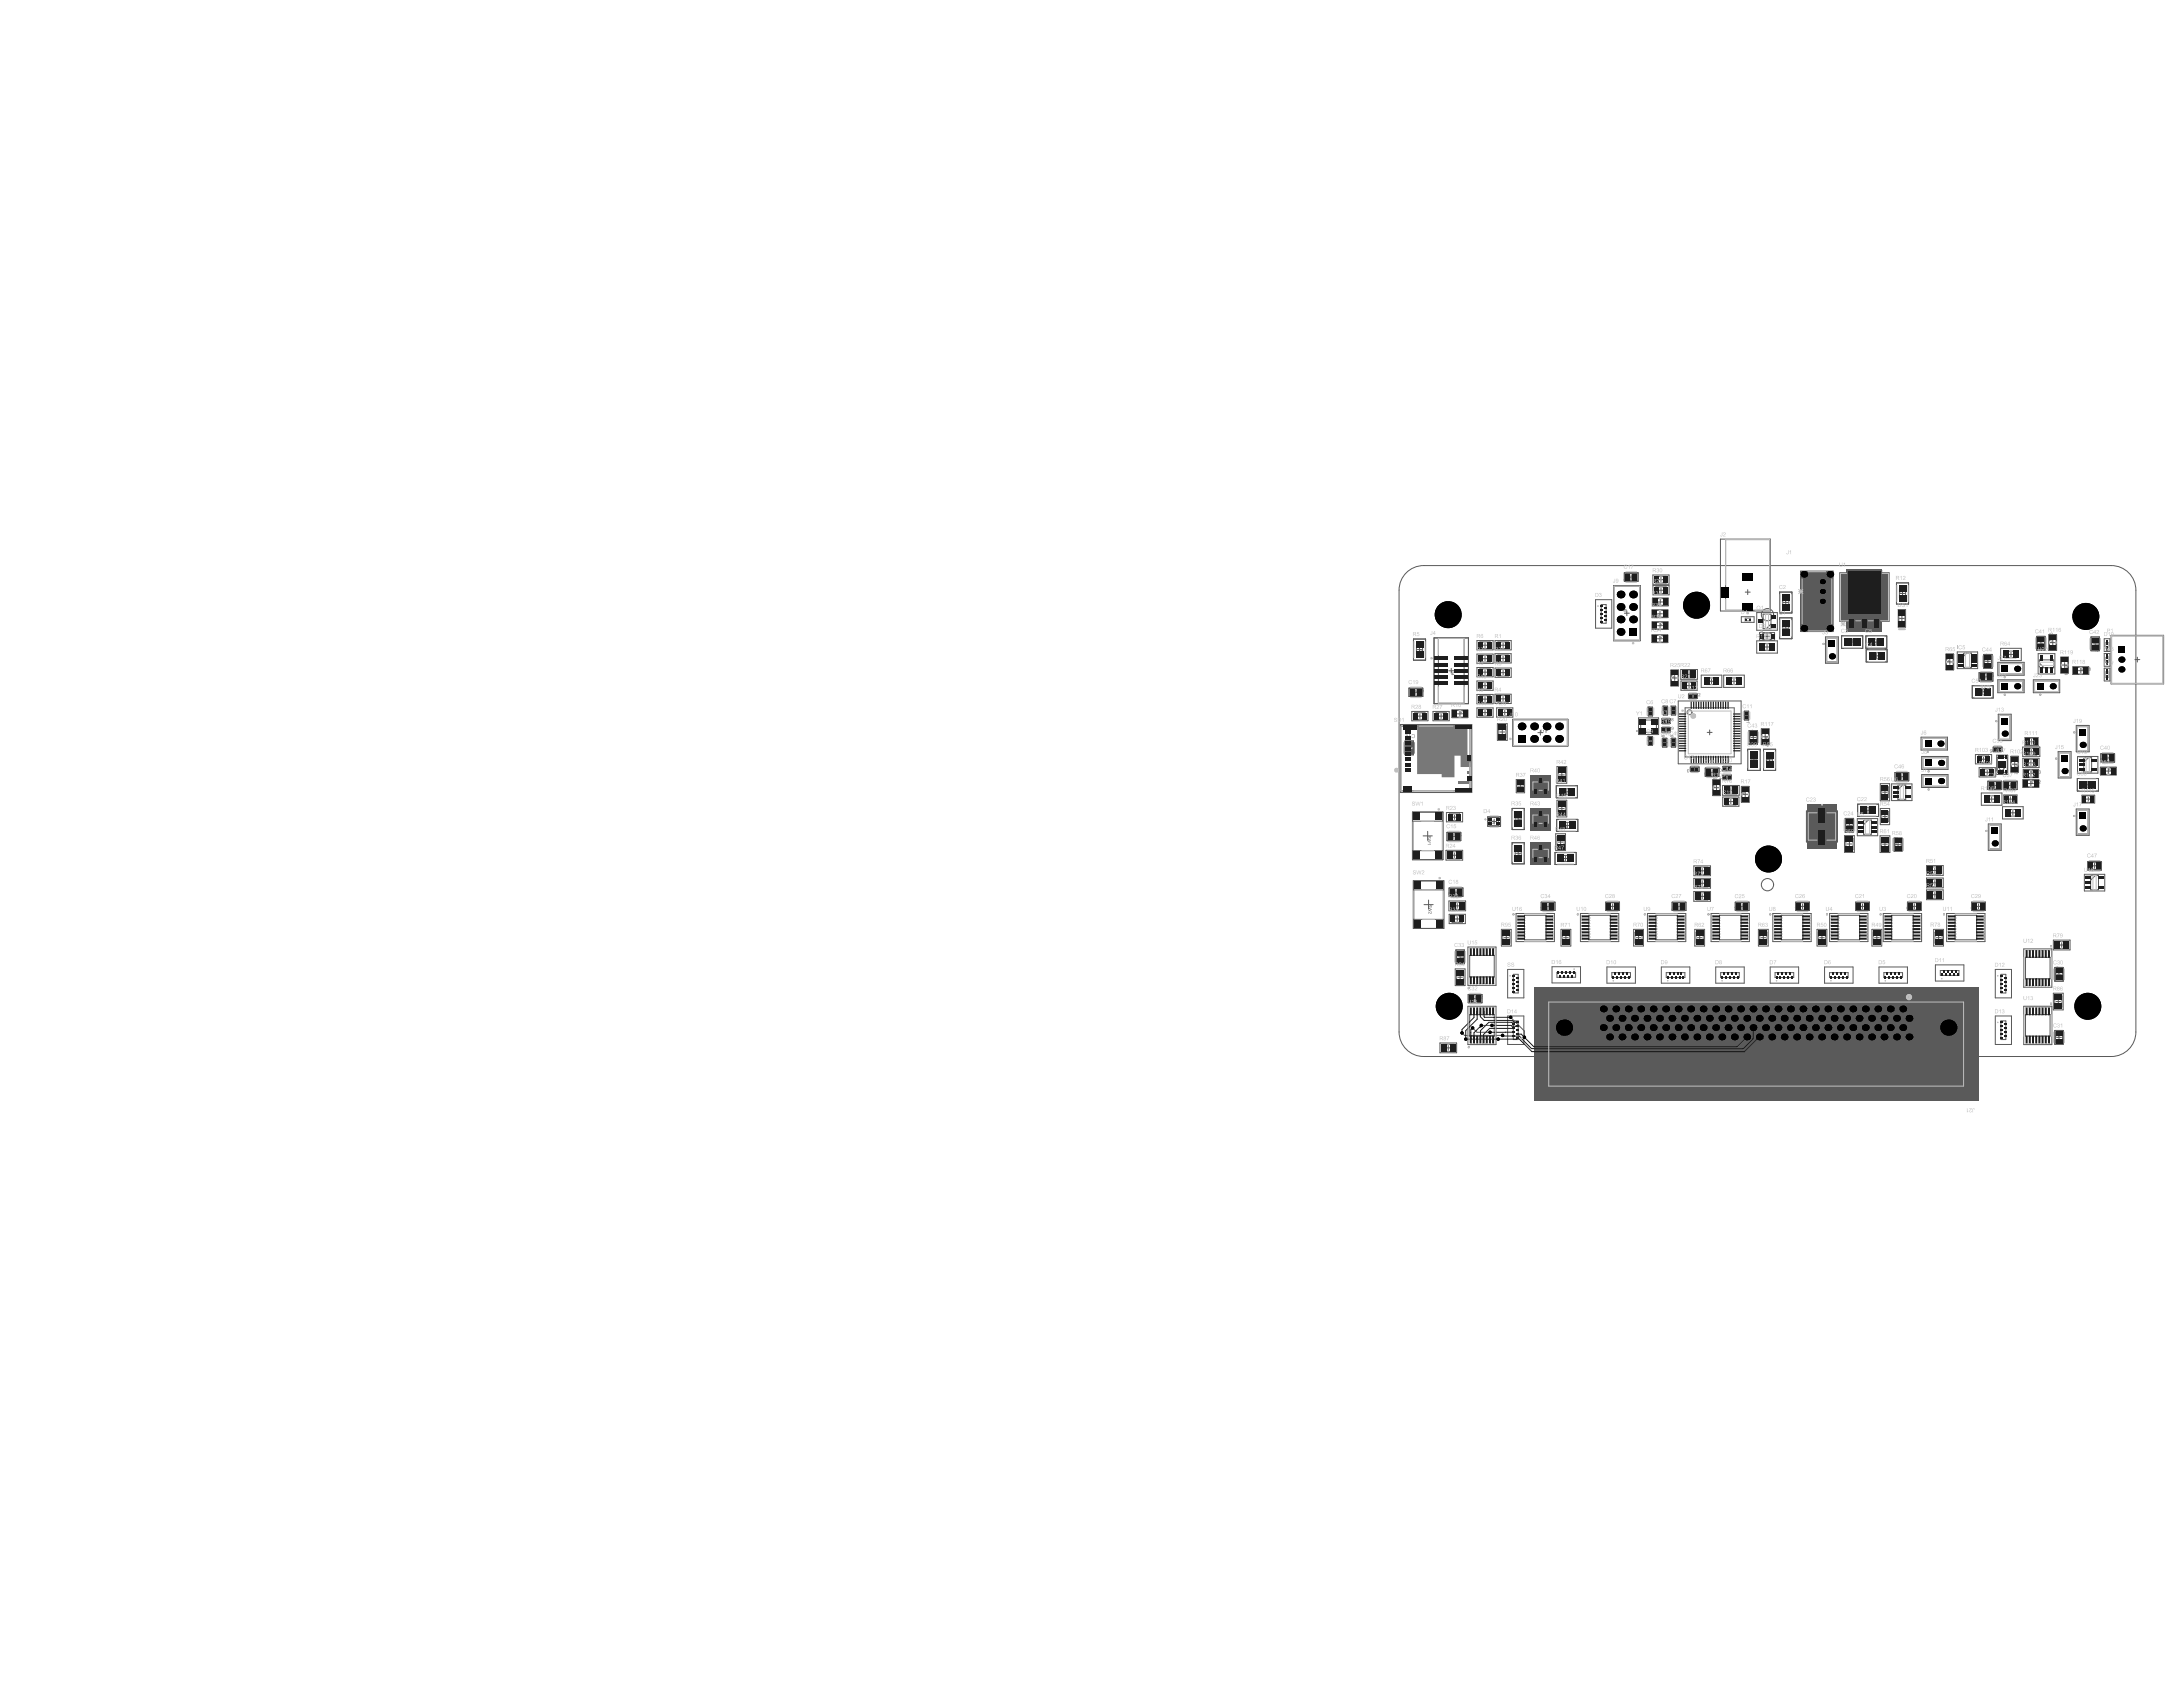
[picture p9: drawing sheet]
<svg xmlns="http://www.w3.org/2000/svg" width="279mm" height="216mm" viewBox="0 0 279 216" stroke-linecap="round" stroke-linejoin="round" font-family="sans-serif">
<path d="M179.8 94.8h1.1v1.8h-1.1zM179.9 95h.9v1.4h-.9zM180.1 95.7h.6M180.4 95.4v.6" fill="none" stroke="#5a5a5a" stroke-width=".13"/>
<g fill="#5a5a5a">
<path d="M180.4 95.4h.1l-.1 .2 .2 .1 .1-.1v-.2l.1 .2-.3 .1z"/>
<path d="M180.4 95.1l.4 .1-.2 .1 .1-.1z"/>
<path d="M180.4 94.8l.1 .2h.2l.1-.1-.1-.1v.2h-.1v-.2zM180.4 94.9a.1 .1 0 0 1 .2 0 .1 .1 0 0 1-.2 0z"/>
</g>
<g fill="none" stroke="#5a5a5a" stroke-width=".13">
<path d="M207.9 78.5h.6M208.2 78.2v.6M208.5 73.8h.6M208.8 73.5v.7M212.1 78.6h.7M212.2 77h.6M212.5 78.2v.7M212.5 79.8v.6M212.5 76.7v.7M228.2 77.1h.7M228.6 76.8v.6M243.2 76h.6"/>
<path d="M243.5 75.6v.7M180.9 88.6h.6M181.2 88.3v.6M181.4 83.1h.6M181.7 82.8v.6M186.5 91.4h.7M186.9 91v.7M196.8 93.8h.7M197.1 93.4v.7M210.9 94.8h.6M210.9 91.1h.6M211.2 90.7v.7"/>
<path d="M211.2 94.5v.6M212.1 81.7h.7M212.2 80.1h.6M212.4 81.4v.7M212.8 95h.6M212.8 90.9h.7M212.9 93.4h.6M212.9 92.3h.6M213.1 94.7v.7M213.1 90.6v.7M213.2 92v.6M213.2 93.1v.6"/>
<path d="M213.9 90.9h.6M213.9 95h.6M214 86.8h.7M214.2 90.6v.7M214.2 94.7v.7M214.3 86.5v.6M216.3 89.1h.7M216.6 98.4h.6M216.7 88.8v.6M216.9 98.1v.7M218.8 98.8h.7M219.1 98.5v.7"/>
<path d="M220.7 99.5h.7M220.7 98.4h.7M221.1 98v.7M221.1 99.2v.6M223.2 91.6h.6M223.5 91.3v.6M224.1 94.4h.6M224.2 97.2h.6M224.4 94.1v.6M224.5 96.9v.7M225.6 94.3h.6M225.9 94v.6"/>
<path d="M226.2 97.2h.6M226.5 96.9v.7M228.2 80.4h.7M228.6 80.1v.6M236.7 82.2h.7M237.1 81.9v.6M239.8 82.2h.7M239.9 83.9h.6M240.1 81.9v.6M240.2 83.6v.6M243.1 99.4h.6M243.4 99.1v.6"/>
<path d="M249.2 84.7h.7M249.6 84.4v.6M253.5 88.5h.6M253.8 88.2v.7M253.9 86.6h.6M254.1 84.6h.6M254.2 86.3v.6M254.4 84.3v.6M255.4 95.9h.6M255.7 95.6v.6M257.5 97.8h.7M257.9 97.5v.6"/>
<path d="M259.6 99h.7M259.9 100v.6M259.9 98.7v.6M260.9 82.3h.6M261.2 82v.6M262.4 82.2h.6M262.7 81.9v.7M263.9 85.1h.7M264.2 84.8v.6M266 85.8h.6M266.3 85.5v.6M267.8 82.4h.7"/>
<path d="M268.2 82.1v.6M269.5 97h.6M269.5 98.7h.7M269.8 96.7v.6M269.8 98.4v.6M182.1 107h1.2M182.3 115.8h1.1M182.7 106.4v1.2M182.8 115.2v1.2M185.8 107.1h.6M186 114.2h.7M186.1 106.7v.7"/>
<path d="M186.4 113.9v.6M190.9 105.1h.6M191.2 104.8v.7M194 109.2h.6M194 104.8h.6M194.3 104.5v.6M194.3 108.9v.6M197.8 116h.7M198.1 115.7v.6M200.1 109.9h.6M200.2 101.3h.7M200.3 105.6h.6"/>
<path d="M200.4 109.6v.6M200.5 101v.6M200.6 105.3v.7M206.1 116h.6M206.4 115.7v.6M214.6 116h.6M214.9 115.7v.6M219.4 100.8h.6M219.7 100.5v.6M222.7 116h.6M223 115.7v.6M223.1 101.7h.6"/>
<path d="M223.4 101.3v.7M230.4 116h.6M230.7 115.7v.6M236.4 105.6h.6M236.7 105.3v.6M238.1 116h.6M238.4 115.7v.6M238.8 103.7h.6M239.1 103.4v.6M242.6 108.1h.6M242.9 107.8v.6M244.7 116h.6"/>
<path d="M245 115.7v.6M252.9 116h.6M253.2 115.7v.6M255 100.5h.6M255.3 100.2v.6M257 100.5h.6M257.3 100.2v.6M259.6 100.3h.6M266.9 100.4h.6M267.2 100.1v.6M267.8 110.8h.6M268.1 110.5v.6"/>
<path d="M186.6 122.5h.6M186.9 122.1v.7M188.5 127.8h.6M188.8 127.5v.6M263.2 132.8h.6M263.2 124.7h.6M263.5 124.4v.6M263.5 132.4v.7"/>
</g>
<g fill="#5a5a5a">
<path d="M196.1 100h.8v-.6h.6v.6h.8v1.2h-.2v.6h-1.8v-.6h-.2z"/>
<path d="M196.1 108.6h.8v-.6h.6v.6h.8v1.2h-.2v.6h-1.8v-.6h-.2z"/>
<path d="M196.1 104.2h.8v-.6h.6v.6h.8v1.3h-.2v.5h-1.8v-.5h-.2z"/>
<path d="M230.5 73.1h4.1v7.7h-4.1z"/>
<path d="M235.5 73.3h.9v-.3h4.4v.3h1v6.2h-1.1v1h-4.1v-1h-1.1z"/>
<path d="M231.2 103.8h1.3v-.6h1.4v.6h1.3v4h-1.3v.6h-1.4v-.6h-1.3z"/>
<path d="M198.1 128.2h53.3v10.9h-53.3z"/>
</g>
<g fill="none" stroke="#5a5a5a" stroke-width=".13">
<path d="M204.2 76.7h2.1v3.7h-2.1zM206.5 75h3.4v7h-3.4zM207.9 73.3h1.8v1.1h-1.8zM211.5 78.1h2v.9h-2zM211.5 79.6h2v1h-2zM211.5 76.6h2v.9h-2zM211.5 73.6h2.1v1.2h-2.1zM211.6 74.9h2v1.2h-2zM212.3 74.2h.6M212.3 75.5h.6M212.6 73.9v.6M212.6 75.2v.7"/>
<path d="M220.2 69h6.4v9.2h-6.4zM222.9 78.9h1.6v.7h-1.6zM223.4 75.8h.6M223.7 75.5v.6M224.8 78.4h2.7v2.3h-2.7zM227.8 75.8h1.5v2.6h-1.5zM227.8 79.1h1.5v2.6h-1.5zM230.5 73.1h4.1v7.7h-4.1zM235.5 73.3h.9v-.3h4.4v.3h1v6.2h-1.1v1h-4.1v-1h-1.1zM242.7 74.6h1.6v2.7h-1.6zM243 78h.9v2.3h-.9zM243.1 79.1h.6"/>
<path d="M243.4 78.8v.7M179.2 92.7h9.2v8.7h-9.2zM180.3 88.1h1.8v1h-1.8zM180.7 91.1h2.1v1.1h-2.1zM180.9 81.8h1.6v2.7h-1.6zM181.4 91.6h.6M181.7 91.3v.7M183.4 91.1h2.1v1.1h-2.1zM183.5 81.6h4.4v8.5h-4.4zM183.8 97.1h.6M184.1 96.8v.6M184.1 91.6h.7"/>
<path d="M184.4 91.3v.7M185.4 85.8h.7M185.7 85.5v.7M185.8 90.9h2.1v.9h-2.1zM189 87.2h2.1v1.1h-2.1zM189 82h2.1v1.2h-2.1zM189 83.7h2.1v1.2h-2.1zM189 85.4h2.1v1.2h-2.1zM189 88.9h2.1v1.2h-2.1zM189 90.6h2.1v1.2h-2.1zM189.8 87.7h.6M189.8 91.2h.6"/>
<path d="M189.8 89.5h.6M189.8 86h.6M189.8 84.3h.6M189.8 82.6h.6M190.1 82.3v.6M190.1 84v.6M190.1 85.7v.6M190.1 87.4v.7M190.1 89.2v.6M190.1 90.9v.6M191.3 83.7h2.1v1.1h-2.1zM191.3 88.8h2.1v1.2h-2.1z"/>
<path d="M191.3 82h2.1v1.2h-2.1zM191.3 85.5h2.1v1.2h-2.1zM191.6 90.6h2v1.2h-2zM191.6 92.6h1.3v2.2h-1.3zM192 93.7h.6M192.1 89.4h.6M192.1 84.3h.6M192.1 86.1h.6M192.1 82.6h.6M192.3 93.4v.6M192.3 91.2h.6M192.4 83.9v.7"/>
<path d="M192.4 89.1v.7M192.4 82.3v.6M192.4 85.8v.6M192.6 90.9v.6M193.6 92.1h7.1v3.4h-7.1zM194.1 99.8h1v1.7h-1zM196.1 100h.8v-.6h.6v.6h.8v1.2h-.2v.6h-1.8v-.6h-.2zM199.3 98.1h1.2v2.1h-1.2zM199.6 99.2h.6M199.9 98.9v.6M209.7 91.9h2.6v2.1h-2.6zM211 90.5h.5v1.1h-.5z"/>
<path d="M211 94.3h.5v1.1h-.5zM211.4 81.3h2.1v.9h-2.1zM212.7 92h1.1v.6h-1.1zM212.7 93.1h1.1v.6h-1.1zM212.8 94.5h.5v1.1h-.5zM212.9 90.4h.5v1.1h-.5zM213.9 85.8h.9v2h-.9zM213.9 90.4h.6v1.1h-.6zM213.9 94.5h.6v1.1h-.6zM214.8 89.7h8v8.1h-8zM215.1 85.7h2.2v1.2h-2.2zM215.1 87.1h2.1v1.2h-2.1z"/>
<path d="M215.9 87.7h.6M215.9 86.3h.6M216.1 88.8h1.1v.6h-1.1zM216.2 86v.6M216.2 87.4v.7M216.3 98.2h1.2v.5h-1.2zM217.7 86.4h2.7v1.6h-2.7zM218.3 98.3h1.7v1.1h-1.7zM218.5 93.7h.6M218.7 87.2h.7M218.8 93.4v.6M219.1 86.9v.6"/>
<path d="M219.2 99.8h1v2h-1zM220.5 99.2h1.1v.6h-1.1zM220.5 98.1h1.1v.5h-1.1zM220.6 86.4h2.7v1.6h-2.7zM221.6 87.2h.6M221.9 86.9v.6M223.3 91h.5v1.1h-.5zM223.7 95.9h1.6v2.7h-1.6zM223.9 93.5h1v1.7h-1zM224.8 82h2.7v1.6h-2.7zM225.2 81h1.9v.9h-1.9zM225.4 93.3h1v2h-1z"/>
<path d="M225.7 95.9h1.6v2.7h-1.6zM225.8 82.8h.7M225.8 81.4h.7M226.2 81.1v.7M226.2 82.5v.6M233.6 81.5h1.7v3.4h-1.7zM235.7 81.4h2.7v1.6h-2.7zM238.8 81.4h2.7v1.6h-2.7zM238.9 83.1h2.6v1.6h-2.6zM242.5 98.9h1.8v1h-1.8zM245.9 94.3h3.4v1.7h-3.4zM246 96.8h3.3v1.7h-3.3z"/>
<path d="M246 99.1h3.3v1.7h-3.3zM249.1 83.7h.9v2h-.9zM250.5 83.4h2.6v2.2h-2.6zM252.4 87.8h2.7v1.5h-2.7zM252.8 96.6h2.1v1.2h-2.1zM253.3 98.2h2.1v1.2h-2.1zM253.3 86.1h1.8v1.1h-1.8zM253.6 97.2h.6M253.9 96.8v.7M253.9 83.8h1.1v1.7h-1.1zM254 98.8h.7M254.3 98.5v.7"/>
<path d="M254.4 100h1.8v1h-1.8zM255.1 95.6h1.1v.6h-1.1zM255.6 96.6h1.4v2.5h-1.4zM255.7 84.8h3.4v1.6h-3.4zM255.7 87h3.4v1.7h-3.4zM255.8 91.4h1.6v3.4h-1.6zM256.1 83h2.6v1.5h-2.6zM256.4 100h1.8v1h-1.8zM257.1 83.8h.6M257.4 96.8h.9v2h-.9zM257.4 83.4v.7M258.9 95.6h2.2v1.2h-2.2z"/>
<path d="M258.9 97h2.1v1.2h-2.1zM258.9 99.8h2v1h-2zM259 98.5h1.9v1h-1.9zM259.2 94.4h1.7v1.1h-1.7zM259.6 97.6h.7M259.7 96.2h.6M259.7 94.9h.6M259.9 97.3v.7M260 95.9v.6M260 94.6v.6M260.2 87h3.4v1.7h-3.4zM260.7 81.4h1v1.8h-1z"/>
<path d="M260.9 83.7h2.1v2.6h-2.1zM262.2 81.2h1v2h-1zM263.4 96.2h1.7v3.4h-1.7zM263.8 84.1h.9v2h-.9zM265.3 85.3h2v1h-2zM265.7 92.8h1.7v3.4h-1.7zM265.9 99.6h2.7v1.6h-2.7zM265.9 96.8h2.6v2.1h-2.6zM267.6 81.5h1.1v1.8h-1.1zM268.8 98.2h2v1h-2zM268.9 96.5h1.7v1h-1.7zM269.3 85.5h.7v1.6h-.7z"/>
<path d="M269.3 83.6h.7v1.7h-.7zM269.3 81.7h.7v1.7h-.7zM270.2 81.3h6.7v6.2h-6.7zM273.2 84.4h.7M273.6 84.1v.6M180.8 103.9h3.9v6.1h-3.9zM180.9 112.7h3.9v6.1h-3.9zM185.1 108.8h2.1v1.3h-2.1zM185.1 104h2.1v1.2h-2.1zM185.2 106.5h1.8v1.1h-1.8zM185.4 115.3h2.2v1.3h-2.2zM185.5 113.6h1.7v1.1h-1.7z"/>
<path d="M185.5 117h2.1v1.2h-2.1zM185.8 109.5h.7M185.8 104.6h.7M186.1 109.1v.7M186.2 104.3v.6M186.2 117.6h.6M186.2 115.9h.6M186.5 115.6v.6M186.5 117.3v.6M190.4 104.5h1.7v1.2h-1.7zM192.2 118.9h1.2v2.2h-1.2zM192.8 119.7v.6"/>
<path d="M193.5 103.5h1.6v2.7h-1.6zM193.5 107.9h1.6v2.7h-1.6zM194 116.9h4.9v3.6h-4.9zM194.3 100.6h.6M194.6 100.3v.6M196.1 104.2h.8v-.6h.6v.6h.8v1.3h-.2v.5h-1.8v-.5h-.2zM196.1 108.6h.8v-.6h.6v.6h.8v1.2h-.2v.6h-1.8v-.6h-.2zM197.3 115.5h1.7v1h-1.7zM199 109.1h2.7v1.5h-2.7zM199.1 106.7h1.3v2.1h-1.3zM199.2 100.6h2.7v1.5h-2.7zM199.2 104.9h2.7v1.5h-2.7z"/>
<path d="M199.3 102.4h1.2v2.2h-1.2zM199.4 107.8h.7M199.6 103.5h.6M199.7 107.5v.6M199.8 118.9h1.2v2.2h-1.2zM199.9 103.2v.6M200.4 119.7v.6M202.3 116.9h4.9v3.6h-4.9zM205.5 115.5h1.8v1h-1.8zM209.1 118.9h1.2v2.2h-1.2zM209.7 119.7v.6M210.9 116.9h4.9v3.6h-4.9z"/>
<path d="M214 115.5h1.8v1h-1.8zM216.8 110.8h2.1v1.3h-2.1zM216.8 112.4h2.1v1.3h-2.1zM216.8 114.1h2.1v1.2h-2.1zM216.9 118.9h1.3v2.2h-1.3zM217.5 119.7v.6M217.5 114.7h.7M217.5 113h.7M217.5 111.4h.7M217.9 111.1v.7M217.9 112.7v.7M217.9 114.4v.6"/>
<path d="M219 116.9h4.9v3.6h-4.9zM220.5 100.5h2.1v1.3h-2.1zM220.5 102h2.1v1.2h-2.1zM221.2 102.6h.6M221.2 101.2h.6M221.5 102.3v.6M221.5 100.8v.7M222.1 115.5h1.8v1h-1.8zM222.9 100.6h1v2.1h-1zM225.1 118.9h1.2v2.2h-1.2zM225.7 119.7v.6M226.9 116.9h4.9v3.6h-4.9z"/>
<path d="M229.8 115.5h1.8v1h-1.8zM231.2 103.8h1.3v-.6h1.4v.6h1.3v4h-1.3v.6h-1.4v-.6h-1.3zM232.6 118.9h1.2v2.2h-1.2zM233.2 119.7v.6M234.2 116.9h4.9v3.6h-4.9zM236.1 106.9h1.2v2.2h-1.2zM236.2 104.7h1v1.8h-1zM236.4 108h.6M236.7 107.7v.6M237.5 115.5h1.8v1h-1.8zM237.7 104.8h2.6v2.2h-2.6zM237.8 102.9h2.6v1.6h-2.6z"/>
<path d="M239.6 118.9h1.2v2.2h-1.2zM240.2 119.7v.6M240.6 107h1.3v2.1h-1.3zM240.7 100.3h1.2v2.2h-1.2zM240.7 103.5h1.2v2h-1.2zM240.9 108h.7M240.9 104.5h.7M240.9 101.4h.7M241 116.9h4.9v3.6h-4.9zM241.3 101.1v.6M241.3 104.2v.6M241.3 107.7v.7"/>
<path d="M242.1 100.3h2.6v2.2h-2.6zM242.4 107.3h1v1.6h-1zM244.1 115.5h1.8v1h-1.8zM246.6 110.8h2.1v1.2h-2.1zM246.6 112.4h2.1v1.2h-2.1zM246.6 113.9h2.1v1.2h-2.1zM247.3 114.5h.7M247.3 113h.7M247.3 111.4h.7M247.5 118.9h1.2v2.2h-1.2zM247.6 111.1v.6M247.6 112.7v.6"/>
<path d="M247.6 114.2v.6M248.1 119.7v.6M249.1 116.9h5v3.6h-5zM252.4 115.5h1.7v1h-1.7zM253.6 101.5h2.6v1.6h-2.6zM254.5 105.4h1.6v3.4h-1.6zM254.6 102.3h.6M254.9 102v.6M256.3 103.2h2.6v1.6h-2.6zM256.5 101.7h1.7v1.1h-1.7zM257 102.3h.6M257.3 104h.6"/>
<path d="M257.3 102v.6M257.6 103.7v.6M265.7 103.5h1.7v3.4h-1.7zM266.5 101.8h1.6v1h-1.6zM266.8 111.9h2.6v2.1h-2.6zM267 102.3h.6M267.2 110.3h1.8v1h-1.8zM267.3 102v.6M184.3 133.5h2.1v1.2h-2.1zM185 134.1h.7M185.4 133.8v.6M186.3 124h1.2v2.1h-1.2z"/>
<path d="M186.3 121.6h1.1v1.7h-1.1zM186.6 125.1h.6M186.9 124.8v.6M187.9 121.2h3.6v4.9h-3.6zM187.9 128.8h3.6v4.9h-3.6zM187.9 127.3h1.8v1h-1.8zM192.5 120h.6M193 124.1h2v3.6h-2zM193 130h2v3.7h-2zM198.1 128.2h53.3v10.9h-53.3zM198.6 123.7h3.7v2.1h-3.7zM200.1 120h.6"/>
<path d="M205.7 123.8h3.6v2h-3.6zM209.4 120h.6M212.6 123.8h3.7v2h-3.7zM217.2 120h.7M219.6 123.8h3.6v2h-3.6zM225.4 120h.6M226.6 123.8h3.6v2h-3.6zM232.9 120h.6M233.5 123.8h3.7v2h-3.7zM239.9 120h.6M240.5 123.8h3.6v2h-3.6zM247.7 123.5h3.7v2.1h-3.7z"/>
<path d="M247.8 120h.6M255.4 124.1h2v3.6h-2zM255.4 130h2v3.7h-2zM259 121.4h3.6v4.9h-3.6zM259 128.8h3.6v4.9h-3.6zM262.8 120.3h2.1v1.3h-2.1zM262.8 127.1h1.3v2.1h-1.3zM263 123.8h1.1v1.8h-1.1zM263 131.9h1.1v1.7h-1.1zM263.1 128.2h.7M263.4 127.9v.6M263.6 120.9h.6"/>
<path d="M263.9 120.6v.7"/>
</g>
<path d="M231.9 77h1.3v.9h-1.3z" fill="#5a5a5a"/>
<g fill="none" stroke="#5a5a5a" stroke-width=".13">
<path d="M204.9 77.4h.7v2.4h-.7zM206.6 75h3.3v6.9h-3.3zM208.1 73.4h1.4v.9h-1.4zM211.8 78.1h1.4v.9h-1.4zM211.8 79.6h1.4v.9h-1.4zM211.8 76.6h1.4v.9h-1.4zM211.9 73.8h1.3v.8h-1.3zM211.9 75.1h1.4v.9h-1.4zM220.9 69.1h5.6v9h-5.6zM223.4 79.1h.6v.4h-.6zM224 79.4l-.1 .1M225.7 78.6h1v1.9h-1z"/>
<path d="M226.7 79.9l-.6 .6M228.2 79.8h.8v1.2h-.8zM228.2 76.5h.8v1.2h-.8zM230.7 73.2h3.7v7.5h-3.7zM230.8 75.4l.5 .6M230.8 75.7h.5M231 75.4v.6M231.3 75.4l-.5 .6M231.9 76h1.3v1.9h-1.3zM235.6 73.5h6v5.9h-6zM236.8 79.4v.8h.5v-.8M236.8 78.9l.6 .6"/>
<path d="M236.8 79.2h.6M237.1 78.9v.6M237.4 78.9l-.6 .6M238.4 79.4v.8h.5v-.8M238.5 79.4v.2h.3v-.2M240 79.4v.8h.5v-.8M243 78.5h.8v1.3h-.8zM243.1 75.3h.8v1.3h-.8zM179.3 92.9h8.8v8.3h-8.8zM180.5 88.1h1.4v1h-1.4zM181.1 91.2h1.3v.9h-1.3zM181.3 82.5h.8v1.3h-.8z"/>
<path d="M183.5 81.6h4.4v8.5h-4.4zM183.8 91.2h1.3v.9h-1.3zM184.1 81.7h3.3v8.3h-3.3zM186.2 90.9h1.3v.9h-1.3zM189.4 82.2h1.3v.8h-1.3zM189.4 83.9h1.3v.8h-1.3zM189.4 85.6h1.3v.8h-1.3zM189.4 87.3h1.3v.9h-1.3zM189.4 89h1.3v.9h-1.3zM189.4 90.8h1.3v.8h-1.3zM191.7 83.8h1.3v.9h-1.3zM191.7 89h1.3v.9h-1.3z"/>
<path d="M191.7 82.2h1.3v.8h-1.3zM191.7 85.7h1.3v.8h-1.3zM191.8 93h.9v1.4h-.9zM191.9 90.8h1.4v.8h-1.4zM193.7 92.1h6.9v3.3h-6.9zM194.1 99.9h1v1.4h-1zM199.4 98.5h1v1.4h-1zM210 92.2h2v1.5h-2zM211.1 94.5h.3v.6h-.3zM211.1 90.7h.3v.7h-.3zM211.8 81.3h1.3v.9h-1.3zM212.9 94.7h.3v.7h-.3z"/>
<path d="M212.9 93.3h.6v.3h-.6zM212.9 92.1h.6v.4h-.6zM213 90.6h.3v.7h-.3zM213.9 86.1h.9v1.4h-.9zM214 94.7h.3v.7h-.3zM214 90.6h.3v.7h-.3zM215.5 85.9h1.4v.9h-1.4zM215.5 87.3h1.3v.9h-1.3zM215.7 90.6h6.3v6.3h-6.3zM216.3 88.9h.7v.4h-.7zM216.6 98.3h.6v.3h-.6zM218.4 86.8h1.3v.8h-1.3z"/>
<path d="M218.4 98.4h1.4v.9h-1.4zM220.7 99.3h.7v.3h-.7zM220.7 98.2h.7v.3h-.7zM221.3 86.8h1.3v.8h-1.3zM223.4 91.3h.3v.6h-.3zM224 93.7h.9v1.4h-.9zM224.1 96.6h.8v1.3h-.8zM225.5 93.6h.8v1.4h-.8zM225.5 82.4h1.3v.8h-1.3zM225.6 81.1h1.1v.7h-1.1zM226.1 96.6h.8v1.3h-.8zM233.8 81.7h1.3v3h-1.3z"/>
<path d="M236.4 81.8h1.3v.8h-1.3zM239.5 81.8h1.3v.8h-1.3zM239.6 83.5h1.2v.8h-1.2zM242.7 98.9h1.4v1h-1.4zM246 94.5h3.1v1.3h-3.1zM246.1 97h3.1v1.3h-3.1zM246.1 99.3h3.1v1.3h-3.1zM249.1 84h.9v1.4h-.9zM251.3 83.6h1v1.8h-1zM251.7 83.6l-.4 .4M253.1 88.2h1.3v.7h-1.3zM253.2 96.7h1.3v.9h-1.3z"/>
<path d="M253.5 86.2h1.4v.9h-1.4zM253.7 98.4h1.3v.9h-1.3zM254 83.9h.9v1.4h-.9zM255.4 95.7h.6v.3h-.6zM255.6 96.9h1.3v1.9h-1.3zM255.8 84.9h3.1v1.4h-3.1zM255.8 87.2h3.1v1.3h-3.1zM255.9 91.6h1.4v3h-1.4zM256.7 83.3h1.3v.9h-1.3zM257.4 97.1h.9v1.4h-.9zM259.2 99.8h1.4v.9h-1.4zM259.2 98.6h1.4v.8h-1.4z"/>
<path d="M259.3 97.2h1.3v.9h-1.3zM259.3 95.8h1.4v.8h-1.4zM259.3 94.5h1.4v.9h-1.4zM260.4 87.2h3.1v1.3h-3.1zM260.8 81.6h.9v1.4h-.9zM261 84.5h1.8v1h-1.8zM261 84.9l.6 .6M262.3 81.5h.9v1.4h-.9zM263.6 96.3h1.3v3.1h-1.3zM263.8 84.4h.9v1.4h-.9zM265.6 85.4h1.4v.9h-1.4zM265.9 93h1.3v3.1h-1.3z"/>
<path d="M266.7 97h1v1.8h-1zM267.3 97l-.6 .6M267.7 81.7h.9v1.4h-.9zM269.1 96.5h1.4v1h-1.4zM269.1 98.3h1.4v.8h-1.4zM269.5 86h.4v.6h-.4zM269.5 82.2h.4v.7h-.4zM269.5 84.1h.4v.7h-.4zM269.5 82.8l.1 .1M269.8 86l.1 .1M269.8 84.1l.1 .1M270.3 81.4h6.6v6.1h-6.6z"/>
<path d="M180.8 105.1h3.8v3.8h-3.8zM181 113.9h3.7v3.8h-3.7zM185.4 106.6h1.4v.9h-1.4zM185.4 109h1.4v.9h-1.4zM185.5 104.2h1.3v.8h-1.3zM185.7 113.7h1.3v.9h-1.3zM185.8 115.5h1.4v.9h-1.4zM185.9 117.2h1.3v.8h-1.3zM190.7 104.6h1.1v1.1h-1.1zM192.3 119.3h.9v1.4h-.9zM193.9 108.6h.8v1.2h-.8zM193.9 104.2h.8v1.2h-.8z"/>
<path d="M195.1 117.1h2.8v3.2h-2.8zM196.3 108.8h1.8v.9h-1.8zM196.3 104.4h1.8v.9h-1.8zM196.3 100.2h1.8v.9h-1.8zM196.4 101.1v.3h.3v-.3M196.4 105.3v.4h.3v-.4M196.4 109.7v.3h.3v-.3M197 100.2v-.4h.3v.4M197 104.4v-.4h.3v.4M197 108.8v-.4h.3v.4M197.4 115.5h1.4v.9h-1.4zM197.6 109.7v.3h.3v-.3"/>
<path d="M197.6 105.3v.4h.3v-.4M197.6 101.1v.3h.3v-.3M199.3 107.1h.9v1.4h-.9zM199.4 102.8h1v1.4h-1zM199.8 109.5h1.2v.8h-1.2zM199.9 100.9h1.3v.8h-1.3zM200 119.3h.9v1.4h-.9zM200 105.2h1.2v.8h-1.2zM203.3 117.1h2.8v3.2h-2.8zM205.7 115.5h1.4v.9h-1.4zM209.3 119.3h.9v1.4h-.9zM211.9 117.1h2.8v3.2h-2.8z"/>
<path d="M214.2 115.5h1.4v.9h-1.4zM217.1 119.3h.9v1.4h-.9zM217.2 111h1.4v.9h-1.4zM217.2 112.6h1.4v.9h-1.4zM217.2 114.3h1.4v.9h-1.4zM219.3 100.1h.8v1.4h-.8zM220.1 117.1h2.7v3.2h-2.7zM220.8 100.7h1.4v.9h-1.4zM220.9 102.2h1.3v.8h-1.3zM222.3 115.5h1.4v.9h-1.4zM222.9 101h.9v1.3h-.9zM225.2 119.3h.9v1.4h-.9z"/>
<path d="M228 117.1h2.7v3.2h-2.7zM230 115.5h1.4v.9h-1.4zM231.5 104.1h3.4v3.3h-3.4zM232.4 104.1l-.9 .8M232.7 119.3h.9v1.4h-.9zM234 104.1l.9 .8M235.2 117.1h2.8v3.2h-2.8zM236.2 104.9h1v1.4h-1zM236.2 107.3h1v1.4h-1zM237.7 115.5h1.4v.9h-1.4zM238.5 103.3h1.2v.8h-1.2zM238.5 104.9h1v1.9h-1z"/>
<path d="M239.1 104.9l-.6 .6M239.8 119.3h.9v1.4h-.9zM240.8 107.3h.9v1.4h-.9zM240.8 100.7h.9v1.4h-.9zM240.8 103.8h.9v1.4h-.9zM242.1 117.1h2.8v3.2h-2.8zM242.5 107.5h.8v1.2h-.8zM242.9 100.5h1v1.8h-1zM243.5 100.5l-.6 .6M244.3 115.5h1.4v.9h-1.4zM246.9 110.9h1.4v1h-1.4zM246.9 112.5h1.4v1h-1.4z"/>
<path d="M246.9 114.1h1.4v.9h-1.4zM247.7 119.3h.9v1.4h-.9zM250.2 117.1h2.8v3.2h-2.8zM252.5 115.5h1.4v.9h-1.4zM254.2 101.8h1.4v.9h-1.4zM254.6 100.1h1.4v.9h-1.4zM254.6 105.6h1.4v3.1h-1.4zM256.6 100.1h1.4v.9h-1.4zM256.6 101.8h1.4v.9h-1.4zM257 103.6h1.3v.8h-1.3zM265.9 103.7h1.3v3.1h-1.3zM266.6 100h1.3v.8h-1.3z"/>
<path d="M266.6 101.8h1.3v.9h-1.3zM267.4 110.4h1.4v.9h-1.4zM267.6 112.1h1v1.8h-1zM268.2 112.1l-.6 .5M184.7 133.7h1.4v.9h-1.4zM186.4 121.8h.9v1.3h-.9zM186.4 124.4h.9v1.4h-.9zM188.1 122.3h3.1v2.7h-3.1zM188.1 129.9h3.1v2.7h-3.1zM188.1 127.3h1.4v1h-1.4zM193.7 130.7h.6v2.3h-.6zM193.7 124.7h.6v2.4h-.6z"/>
<path d="M196.6 135h56.4M198.3 128.3h52.9v10.6h-52.9zM199.3 124.4h2.4v.7h-2.4zM206.3 124.5h2.4v.6h-2.4zM213.3 124.5h2.3v.6h-2.3zM220.2 124.5h2.4v.6h-2.4zM227.2 124.5h2.4v.6h-2.4zM234.2 124.5h2.3v.6h-2.3zM240.1 135.6h.4l.2-.1v-.3l-.2-.1h-.4v.8M241.1 124.5h2.4v.6h-2.4zM241.5 135.2l-.2-.1h-.2l-.2 .1v.5l.2 .2h.2l.2-.2M241.7 135.5h.1"/>
<path d="M241.7 135.1h.4l.2 .1-.2 .3 .2 .2-.2 .2h-.4zM241.7 135.5h.4M243.3 135.5h.3M243.9 135.1h-.6v.8h.6M244.1 135.1h.4l.2 .1v.5l-.2 .2h-.4zM245.5 135.2l-.2-.1h-.2l-.2 .1v.5l.2 .2h.2l.2-.2v-.2h-.3M245.7 135.5h.3M246.3 135.1h-.6v.8h.6M248.3 124.2h2.4v.6h-2.4zM256.1 130.7h.6v2.3h-.6zM256.1 124.7h.6v2.4h-.6zM259.2 122.5h3.2v2.8h-3.2z"/>
<path d="M259.2 129.9h3.2v2.7h-3.2zM263 127.5h.9v1.4h-.9zM263.1 124h.9v1.4h-.9zM263.1 132.1h.9v1.4h-.9zM263.2 120.5h1.4v.9h-1.4z"/>
<circle cx="209.5" cy="93.5" r=".06"/>
<circle cx="216.2" cy="91.2" r=".31"/>
<circle cx="233.4" cy="82.4" r=".06"/>
<circle cx="246.8" cy="96.2" r=".06"/>
<circle cx="246.8" cy="98.7" r=".06"/>
<circle cx="255.5" cy="92.3" r=".06"/>
<circle cx="256.2" cy="98.3" r=".31"/>
<circle cx="256.6" cy="86.7" r=".06"/>
<circle cx="256.6" cy="88.9" r=".06"/>
<circle cx="261.1" cy="88.9" r=".06"/>
<circle cx="263.2" cy="97.1" r=".06"/>
<circle cx="265.5" cy="93.7" r=".06"/>
<circle cx="193.7" cy="117" r=".06"/>
<circle cx="201.9" cy="117" r=".06"/>
<circle cx="210.5" cy="117" r=".06"/>
<circle cx="218.7" cy="117" r=".06"/>
<circle cx="226.6" cy="117" r=".06"/>
<circle cx="233.2" cy="104.4" r=".05"/>
<circle cx="233.8" cy="117" r=".06"/>
<circle cx="240.7" cy="117" r=".06"/>
<circle cx="246.8" cy="101" r=".06"/>
<circle cx="248.8" cy="117" r=".06"/>
<circle cx="254.2" cy="106.3" r=".06"/>
<circle cx="265.5" cy="104.4" r=".06"/>
<circle cx="188" cy="126.4" r=".06"/>
<circle cx="188" cy="134" r=".06"/>
<circle cx="262.5" cy="128.4" r=".06"/>
<circle cx="262.5" cy="121.1" r=".06"/>
</g>
<circle cx="245.6" cy="130.3" r=".24" fill="none" stroke="#5a5a5a" stroke-width=".32"/>
<g fill="#5a5a5a">
<path d="M185.7 85.9h.2l-.1 .1 .3 .1h-.3z"/>
<path d="M195.9 107.8h2.6v2.9h-2.6z"/>
<path d="M195.9 103.4h2.6v2.9h-2.6z"/>
<path d="M195.9 99.2h2.6v2.8h-2.6z"/>
<path d="M231.3 102.9h3.8v5.7h-3.8z"/>
<path d="M236.3 72.8h4.6v8h-4.6z"/>
<path d="M196.3 126.3h56.9v14.6h-56.9z"/>
<path d="M185.9 86.2v.1h.2zM185.8 86.1l.3 .3h-.4z"/>
</g>
<g fill="none" stroke="#5a5a5a" stroke-width=".13">
<path d="M206.5 75h3.4v7h-3.4zM207.9 73.3h1.8v1.1h-1.8zM211.5 78.1h2v.9h-2zM211.5 79.6h2v1h-2zM211.5 76.6h2v.9h-2zM227.8 75.8h1.5v2.6h-1.5zM227.8 79.1h1.5v2.6h-1.5zM242.7 74.6h1.6v2.7h-1.6zM180.3 88.1h1.8v1h-1.8zM180.9 81.8h1.6v2.7h-1.6zM185.8 90.9h2.1v.9h-2.1zM193.6 92.1h7.1v3.4h-7.1z"/>
<path d="M211 90.5h.5v1.1h-.5zM211 94.3h.5v1.1h-.5zM211.4 81.3h2.1v.9h-2.1zM212.7 92h1.1v.6h-1.1zM212.7 93.1h1.1v.6h-1.1zM212.8 94.5h.5v1.1h-.5zM212.9 90.4h.5v1.1h-.5zM213.9 85.8h.9v2h-.9zM213.9 90.4h.6v1.1h-.6zM213.9 94.5h.6v1.1h-.6zM216.1 88.8h1.1v.6h-1.1zM216.3 98.2h1.2v.5h-1.2z"/>
<path d="M218.3 98.3h1.7v1.1h-1.7zM219.2 99.8h1v2h-1zM220.5 99.2h1.1v.6h-1.1zM220.5 98.1h1.1v.5h-1.1zM223.3 91h.5v1.1h-.5zM223.7 95.9h1.6v2.7h-1.6zM223.9 93.5h1v1.7h-1zM225.4 93.3h1v2h-1zM225.7 95.9h1.6v2.7h-1.6zM235.7 81.4h2.7v1.6h-2.7zM238.8 81.4h2.7v1.6h-2.7zM238.9 83.1h2.6v1.6h-2.6z"/>
<path d="M242.5 98.9h1.8v1h-1.8zM249.1 83.7h.9v2h-.9zM252.4 87.8h2.7v1.5h-2.7zM253.3 86.1h1.8v1.1h-1.8zM253.9 83.8h1.1v1.7h-1.1zM254.4 100h1.8v1h-1.8zM255.1 95.6h1.1v.6h-1.1zM256.4 100h1.8v1h-1.8zM257.4 96.8h.9v2h-.9zM258.9 99.8h2v1h-2zM259 98.5h1.9v1h-1.9zM260.7 81.4h1v1.8h-1z"/>
<path d="M262.2 81.2h1v2h-1zM263.8 84.1h.9v2h-.9zM265.3 85.3h2v1h-2zM265.9 99.6h2.7v1.6h-2.7zM267.6 81.5h1.1v1.8h-1.1zM268.8 98.2h2v1h-2zM268.9 96.5h1.7v1h-1.7zM180.8 103.9h3.9v6.1h-3.9zM180.9 112.7h3.9v6.1h-3.9zM185.2 106.5h1.8v1.1h-1.8zM185.5 113.6h1.7v1.1h-1.7zM190.4 104.5h1.7v1.2h-1.7z"/>
<path d="M193.5 103.5h1.6v2.7h-1.6zM193.5 107.9h1.6v2.7h-1.6zM197.3 115.5h1.7v1h-1.7zM199 109.1h2.7v1.5h-2.7zM199.2 100.6h2.7v1.5h-2.7zM199.2 104.9h2.7v1.5h-2.7zM205.5 115.5h1.8v1h-1.8zM214 115.5h1.8v1h-1.8zM222.1 115.5h1.8v1h-1.8zM222.9 100.6h1v2.1h-1zM229.8 115.5h1.8v1h-1.8zM236.2 104.7h1v1.8h-1z"/>
<path d="M237.5 115.5h1.8v1h-1.8zM237.8 102.9h2.6v1.6h-2.6zM242.4 107.3h1v1.6h-1zM244.1 115.5h1.8v1h-1.8zM252.4 115.5h1.7v1h-1.7zM267.2 110.3h1.8v1h-1.8zM186.3 121.6h1.1v1.7h-1.1zM187.9 127.3h1.8v1h-1.8zM263 123.8h1.1v1.8h-1.1zM263 131.9h1.1v1.7h-1.1z"/>
</g>
<g fill="#5a5a5a">
<path d="M186.1 106.7h.3v.1l-.2-.1-.1 .1 .1 .2 .2-.1v.1h-.3z"/>
<path d="M186.5 106.8l.2-.1v.4l-.1-.4z"/>
<path d="M186.8 106.7h.2h-.1l-.1 .1h.2v.3l-.2-.1h.1l.1-.1-.1-.1-.1 .1z"/>
<path d="M194.3 109.6h.1v.2l.1-.1 .1 .1 .1-.2v.2h-.3z"/>
<path d="M208.5 73.9h.2l.1 .2-.1 .1h-.3h.2h.1v-.2l-.1-.1-.2 .1z"/>
<path d="M208.2 73.9v.3l.1-.1-.1 .2z"/>
<path d="M207.9 73.9l.1 .1-.2 .2 .3 .1h-.3z"/>
<path d="M210.8 94.5h.1v.2l.2 .1 .1-.1-.1-.2h.1v.3h-.3z"/>
<path d="M211.8 78.6h.2v.1v-.1l-.1 .1 .1 .1-.1 .1h.2l-.1 .1-.2-.1z"/>
<path d="M211.5 78.6h.2l-.2 .1 .2 .1-.1 .1h.1v.1l-.2-.1z"/>
<path d="M211.9 77.1l.1-.1 .1 .1h-.2l.1 .1-.1 .2h.2l-.1 .1-.1-.1z"/>
<path d="M216.7 88.7h.3v.1l-.2-.1-.1 .1 .1 .3 .2-.1-.1 .1h-.2z"/>
<path d="M217.1 88.8l.1-.1v.4v-.3z"/>
<path d="M217.4 88.7h.2v.2l-.2 .2h.2h-.2l.2-.3-.1-.1-.1 .1z"/>
<path d="M226.1 96.6v.2h.1v-.2h.2l.1 .2-.1 .1v-.2h-.1v.2l-.2-.1z"/>
<path d="M226.1 96.3v.2h.1v-.2h.2l.1 .2-.1 .1v-.2l-.1-.1v.2h-.2z"/>
<path d="M182.9 115.8h.1l-.1 .1 .1 .2v-.3h.2v.2l-.1 .1 .1-.2-.1-.1-.1 .3h-.1z"/>
<path d="M182.8 116.2l.4-.1-.3 .2 .3 .1-.3 .1 .3 .1h-.4l.4-.2z"/>
<path d="M182.8 116.7l.3 .2 .1-.1-.1-.1h.1v.2h-.1l-.2-.2-.1 .3z"/>
<path d="M182.7 107h.2l-.1 .2h.1v-.2h.2v.2l-.1 .1 .1-.2h-.1l-.1 .2h-.1z"/>
<path d="M182.7 107.4l.4-.1-.3 .2 .3 .1-.3 .1 .3 .2-.4-.2 .4-.1z"/>
<path d="M182.7 108h.3v-.1l.1 .2z"/>
<path d="M194.3 105.3l.1-.1v.2l.1-.1 .1 .1 .1-.2v.2l-.3 .1z"/>
<path d="M194.3 105.5h.1l-.1 .1 .1 .1h.1v-.2l.2 .1v.2v-.2h-.2v.2h-.1z"/>
<path d="M207.8 78.3h.4v.1l-.1 .1v-.2z"/>
<path d="M210.8 90.8l.1-.1v.3h.2l.1-.1-.1-.2h.1v.3l-.3 .1z"/>
<path d="M219.3 100.2l.4 .1h-.3v.1z"/>
<path d="M219.3 99.6v.1h.1l.1-.1h.1l.1 .2h-.1v-.1v-.1l-.1 .1v.1h-.2z"/>
<path d="M223.5 91.7l.3-.1 .1 .3h-.1v-.2l-.1-.1-.1 .2v.1l-.1-.1z"/>
<path d="M223.5 92.1h.3v-.1l.1 .2z"/>
<path d="M223.5 92.4h.3v-.1l.1 .2z"/>
<path d="M224.5 97.3h.3l.1 .2h-.1v-.1l-.2-.1-.1 .1 .1 .2-.1-.1z"/>
<path d="M224.5 97.7h.1v.1h.1h.1v-.1l.1 .1-.3 .1z"/>
<path d="M225.9 94.8h.3v-.1l.1 .2z"/>
<path d="M225.9 95.1h.3v-.1l.1 .2z"/>
<path d="M225.9 95.4l.4 .1v-.2v.3z"/>
<path d="M228.6 80.5l.3-.1v.3l-.1 .1 .1-.2v-.1h-.2l-.1 .1 .1 .2-.1-.1z"/>
<path d="M228.6 80.9h.3l.1 .1z"/>
<path d="M228.1 76.8h.2l-.1 .2 .2 .1 .1-.2-.1-.1 .1 .2-.1 .1h-.2z"/>
<path d="M228.2 76.5h.1l.2 .2v-.2v.2l-.2-.2h-.1l.1 .2h-.1z"/>
<path d="M237.1 81.8h.2h.1h-.2l-.1 .1 .1 .2 .2-.1-.1 .2-.2-.1z"/>
<path d="M237.5 81.8h.2v.3l-.1 .1-.1-.1h.2l-.2-.1 .1-.2-.1 .1z"/>
<path d="M242.5 107.5l.1 .1h.1v-.1h.2v.1l-.1 .1 .1-.1-.1-.1-.1 .2h-.2z"/>
<path d="M253.8 88.2l.2-.1 .1 .1v.1l-.2-.1-.1 .1 .1 .2 .2-.1-.1 .1h-.2z"/>
<path d="M254.2 88.1h.2l-.1 .1-.1 .1h.2l-.1 .2h-.1h.1l.1-.1-.1-.1-.1 .1z"/>
<path d="M254.5 88.2l.2-.1v.4l-.1-.3z"/>
<path d="M257.9 98.3h.3v-.1l.1 .2z"/>
<path d="M257.9 98.8l.2 .2h.1l-.1-.2h.1v.2l-.1 .1-.2-.2v.2z"/>
<path d="M263.1 132.5l.1-.1v.3h.1h.2l-.1-.3 .1 .1v.2h-.3l-.1-.1z"/>
<path d="M263.1 132.1h.4v.2l-.1 .1 .1-.1-.1-.1-.1 .1-.1-.1v.2l-.1-.1z"/>
<path d="M263.1 131.9h.4h-.3v.1z"/>
<path d="M263.1 124.4h.1l-.1 .1 .1 .1h.3l-.1-.2h.1v.2h-.4z"/>
<path d="M263.1 124.1l.3-.1 .1 .2-.1 .1 .1-.2-.2 .1-.1-.1v.2z"/>
<path d="M264.2 85.6h.4v-.1v.2z"/>
<path d="M264.2 86h.4v-.1v.1z"/>
<path d="M268.2 82.5h.3v.2l-.1 .1 .1-.2-.1-.1h-.2l.1 .3-.1-.1z"/>
<path d="M268.2 83.1l.2 .2h.1l-.1-.2 .1 .1v.1l-.1 .1-.2-.2v.2z"/>
<path d="M249.1 83.8l.1 .1 .1 .1v-.2h.1l.1 .2h-.1l.1-.1-.1-.1-.1 .2h-.2z"/>
<path d="M254 84.3h.1l-.1 .2 .1 .1 .3-.1-.1-.2h.1v.3h-.4z"/>
<path d="M186 114.3l.3-.1 .1 .2-.1 .2-.3-.1 .2 .1 .1-.1-.1-.3-.1 .1z"/>
<path d="M185.8 114.2v.3l.1-.1-.1 .2z"/>
<path d="M197.8 116l.3 .1v.2l-.1 .1-.2-.1 .2 .1 .1-.1-.1-.2h-.2z"/>
<path d="M197.5 116.1l.2-.1v.1l-.1-.1-.1 .1 .1 .1-.1 .2 .2-.1v.1h-.2z"/>
<path d="M199.6 101.3l.1 .3h.1l-.1 .1z"/>
<path d="M206.1 116.1h.2v.3h-.2v-.1l.1 .1 .1-.1v-.2h-.2v.1z"/>
<path d="M205.7 116h.3l-.2 .3 .1 .1 .1-.1-.1 .1h-.1v-.2l.1-.1z"/>
<path d="M213.6 93.1l.2-.1v.4l-.1-.3z"/>
<path d="M212.8 90.6v.2l.1 .1 .2-.1-.1-.1 .1-.1v.3h-.3z"/>
<path d="M213.8 90.7l.1-.1v.3h.1l.1-.1-.1-.2h.1l.1 .3h-.3z"/>
<path d="M213.8 90.3l.4 .2-.4-.2v.2z"/>
<path d="M212.9 81.4h.2l-.1 .3h-.2h.2l-.1-.1 .1-.2h-.1v.1z"/>
<path d="M212.9 79.7h.2l-.1 .2 .1 .1-.1 .1-.2-.1h.3l-.2-.1 .1-.2-.1 .1z"/>
<path d="M218.8 98.9h.2l.1 .1-.1 .3-.2-.1h.2l.1-.1-.1-.2-.2 .1z"/>
<path d="M218.5 98.9h.2h-.2l.1 .1-.1 .2h.2l-.1 .1-.1-.1z"/>
<path d="M222.7 116l.2 .1 .1 .2-.1 .1h-.2l-.1-.1h.3v-.2l-.1-.1-.1 .2z"/>
<path d="M222.3 116h.3l-.2 .3v.1l.2-.1-.1 .1h-.2v-.2l.2-.1z"/>
<path d="M222 116l.3 .1h-.3l.1 .1h.2l-.1 .2h-.2h.2v-.2h-.2z"/>
<path d="M220.8 99.5h.2v.1l-.1 .3-.2-.1 .2 .1 .1-.1-.1-.3-.2 .1z"/>
<path d="M220.5 99.5v.3l.1-.1-.1 .2z"/>
<path d="M238.1 116h.2l.1 .1-.1 .3-.3-.1 .2 .1 .1-.1v-.2h-.3z"/>
<path d="M237.7 116h.3l-.2 .3v.1l.2-.1-.1 .1h-.2v-.2l.2-.1z"/>
<path d="M237.5 116v.3h.1l-.1 .1z"/>
<path d="M239.9 84l.2-.1 .1 .1-.1 .3-.3-.1 .3 .1v-.2l-.1-.1-.2 .1z"/>
<path d="M239.8 82.2h.3v.3v.1h-.2l-.1-.1h.2l.1-.2-.2-.1-.1 .1z"/>
<path d="M239.5 82.2l.2 .1h-.2l.1 .1h.1v.2h-.2l.2-.1v-.1h-.2z"/>
<path d="M244.7 116h.2l.1 .1-.1 .3-.2-.1 .1 .1 .2-.2-.1-.1h-.2z"/>
<path d="M244.4 116h.2l-.2 .3 .1 .1 .1-.1-.1 .1h-.1v-.2l.1-.1z"/>
<path d="M243.1 99.5l.1-.1 .2 .1-.1 .3h-.1l-.1-.1 .1 .1 .2-.2-.1-.1h-.1l-.1 .1z"/>
<path d="M252.9 116h.2l.1 .1-.1 .3-.2-.1 .2 .1 .1-.1-.1-.2h-.2z"/>
<path d="M252.6 116h.2l-.2 .3 .1 .1 .1-.1v.1h-.2v-.2l.2-.1z"/>
<path d="M255 100.5h.2l.1 .1-.1 .3-.2-.1 .1 .1 .1-.1v-.2l-.3 .1z"/>
<path d="M254.7 100.6h.2h-.2l.1 .1-.1 .2 .2-.1-.1 .1-.1-.1z"/>
<path d="M254.2 86.3h.3h-.2l-.1 .1 .1 .2 .2-.1v.1h-.3z"/>
<path d="M254.9 86.2h.2l-.1 .1v.1h.1v.2l-.2-.1 .2 .1v-.1v-.1h-.2z"/>
<path d="M257.3 100.2l.2-.1 .1 .1-.2-.1-.1 .2 .1 .2 .2-.1v.1h-.3z"/>
<path d="M257.7 100.1l.2 .1v.1l.1 .1-.1 .1-.2-.1h.2l-.1-.1 .1-.1h-.2z"/>
<path d="M258 100.1h.3l-.2 .4v-.1l.1-.2z"/>
<path d="M261.2 82.4h.3l.1 .2h-.1l.1-.2h-.2l-.2 .1 .1 .2-.1-.1z"/>
<path d="M261.2 83.2h.3v-.1l.1 .1z"/>
<path d="M268.1 110.4h.3v.1l-.2-.1-.1 .1 .1 .3 .2-.1v.1h-.3z"/>
<path d="M268.8 110.4h.3l-.2 .4v-.1l.1-.2z"/>
<path d="M267.2 100.1l.3-.1 .1 .1h-.2l-.1 .2v.1l.2-.1v.1h-.2z"/>
<path d="M267.7 100h.2l-.2 .1v.1h.1l.1 .1-.1 .1h-.2h.2v-.1v-.1h-.2z"/>
<path d="M266.8 85.5l.1-.1v.4l-.1-.3-.1 .1z"/>
<path d="M267.1 85.5l.1-.1v.4v-.3z"/>
<path d="M181.3 88.2l.2 .1h-.2v.2l.1 .1 .1-.1v.1h-.2z"/>
<path d="M181.7 88.3l.1-.1v.4v-.3z"/>
<path d="M181.7 83.6l.1-.1v.2h.1v-.2l.2 .1v.2l-.1-.2h-.1v.1l-.1 .1z"/>
<path d="M186.9 122.5h.3l.1 .3h-.1v-.1v-.1l-.2-.1-.1 .1 .1 .2-.1-.1z"/>
<path d="M186.9 122.9h.1l-.1 .1 .1 .1 .1-.1h.1v-.1l.1 .1-.3 .1z"/>
<path d="M186.9 123.2h.1l-.1 .1 .1 .1 .1-.1 .1 .1v-.2l.1 .2h-.3z"/>
<path d="M187.3 91.1l.1-.1v.4v-.4z"/>
<path d="M197.3 93.4l.1 .3-.2 .1-.1-.1h.2z"/>
<path d="M197.5 93.4h.1v.4v-.4l-.1 .1z"/>
<path d="M199.6 109.9v.1l-.1 .2 .2 .1h-.3z"/>
<path d="M213.6 92l.2-.1v.4l-.1-.3z"/>
<path d="M213.9 86.2l.2-.1 .2 .2v-.2v.3l-.2-.2h-.1v.2z"/>
<path d="M213.9 85.8l.1 .2h.1v-.2h.2v.2l-.1 .1 .1-.2h-.1l-.1 .2-.2-.1z"/>
<path d="M216.6 98.5h.3v.2l-.1 .2-.2-.1h.1l.1-.1v-.2l-.3 .1z"/>
<path d="M216.3 98.5l.1 .3 .1-.1-.2 .2z"/>
<path d="M216 98.5h.2h-.2l.1 .1-.1 .2h.2l-.1 .1-.2-.1z"/>
<path d="M223 101.1h.4h-.4v.1z"/>
<path d="M223 100.7l.4 .2-.4-.1v.2z"/>
<path d="M220.8 98.4h.2v.1l-.1 .3-.2-.1h.2l.1-.1-.1-.2-.2 .1z"/>
<path d="M220.5 98.4v.3l.1-.1-.1 .2z"/>
<path d="M236.7 105.7h.4v.2l-.1 .1 .1-.2-.1-.1h-.2v.3l-.1-.1z"/>
<path d="M236.7 106l.3 .2v-.2l.1 .2-.1 .1-.2-.2-.1 .2z"/>
<path d="M238.8 103.7l.3 .1v.2l-.1 .1-.3-.1 .2 .1 .1-.1v-.2h-.3z"/>
<path d="M238.4 103.7h.3l-.2 .3v.1l.2-.1v.1h-.3v-.2l.2-.1z"/>
<path d="M238.1 103.7h.3l-.2 .3v.1l.2-.1-.1 .1h-.1l-.1-.1 .2-.2z"/>
<path d="M243.1 75.4h.4h-.3v.1z"/>
<path d="M243.1 75h.2l.1 .2 .1-.2v.3l-.3-.2h-.1l.1 .1v.1z"/>
<path d="M262.3 81.7h.4h-.3v.1z"/>
<path d="M262.3 81.4h.4h-.3v.1z"/>
<path d="M270.3 98.3h.2h-.2v.1l.2 .1-.1 .2-.2-.1h.2v-.1h-.2z"/>
<path d="M270.5 98.3h.3l-.2 .4v-.1l.1-.3z"/>
<path d="M269.4 97.1l.2-.1 .1 .1v.3h-.1h-.2l.1-.1 .1 .1 .1-.2-.1-.1h-.1v.1z"/>
<path d="M213.8 94.8l.1-.1-.1 .1 .1 .2h.1l.1-.1-.1-.2h.1l.1 .3h-.4z"/>
<path d="M212.7 94.8l.1-.1-.1 .1 .1 .2h.1l.1-.1-.1-.2h.1v.3h-.3z"/>
<path d="M224 94.1l.1-.1-.1 .3h.2l.2-.1-.1-.2 .1 .1v.2l-.3 .1z"/>
<path d="M224 93.5l.3-.1 .1 .2-.1 .1 .1-.1-.1-.1-.1 .1-.1-.1v.2z"/>
<path d="M188.8 127.4h.3v.1l-.1-.1-.2 .1 .1 .3 .2-.1v.1h-.3z"/>
<path d="M189.2 127.5h.2v.3l-.2-.1h.2l-.1-.1 .1-.1z"/>
<path d="M189.5 127.4h.2v.2l-.1 .2h.2h-.3l.2-.3v-.1l-.2 .1z"/>
<path d="M214.6 116.1l.1-.1 .2 .1-.1 .3-.2-.1 .1 .1 .1-.2v-.1l-.2 .1z"/>
<path d="M214.2 116h.3l-.2 .3v.1l.2-.1-.1 .1h-.1l-.1-.2 .2-.1z"/>
<path d="M214.1 116v.1l-.1 .3h.2h-.3z"/>
<path d="M230.4 116h.2l.1 .1-.1 .3-.2-.1 .1 .1 .2-.1-.1-.2h-.3z"/>
<path d="M230 116h.3l-.2 .3 .1 .1 .1-.1v.1h-.2v-.2l.2-.1z"/>
<path d="M260.4 100l.1-.1v.4l-.1-.3h-.1z"/>
<path d="M260.7 100l.1-.1v.4v-.3z"/>
<path d="M261 99.9h.2l-.2 .3 .2 .1h-.3l.2-.3v-.1l-.2 .1z"/>
<path d="M260.4 98.7l.1-.1v.4l-.1-.3z"/>
<path d="M260.7 98.7l.1-.1v.4v-.3h-.1z"/>
<path d="M261 98.6l.2 .1-.1 .3-.2-.1h.3l-.2-.1 .1-.1z"/>
<path d="M255.3 95.9h.3l.1 .3-.1 .1-.3-.1 .2 .1 .1-.3-.1-.1-.1 .1z"/>
<path d="M255 96l.1-.1 .2 .1h-.2l.1 .1-.1 .2 .2-.1-.1 .1-.2-.1z"/>
<path d="M254.7 95.9h.2l.1 .1-.2-.1-.1 .1 .1 .1h.1v.2h-.2h.2v-.2h-.2z"/>
<path d="M194.5 109.3l.1 .2 .1-.2zM194.3 109.2h.4v.3h-.1l-.1-.1-.2 .2 .2-.2v-.1z"/>
<path d="M194.3 110l.3-.1 .1 .2-.1 .1 .1-.2h-.2v.1l-.1 .1zM194.4 110a.09 .09 0 0 0 .1 0 .09 .09 0 0 0-.1 0z"/>
<path d="M210.8 94.3a.1 .1 0 0 0 .2 0 .1 .1 0 0 0-.2 0zM210.8 94.2h.3l.1 .1-.1 .1 .1-.1-.2-.1 .1 .2h-.2z"/>
<path d="M212.2 78.8v.1h.2v-.1zM212.1 78.6l.2 .1h.1v-.1v.4l-.3-.1 .1-.2z"/>
<path d="M212.2 77.3l.1 .1h.1v-.1zM212.1 77.1l.2 .1h.1l.1-.1v.4l-.3-.1v-.1l.1-.1z"/>
<path d="M211.6 77.4a.07 .07 0 0 0 .1 0 .07 .07 0 0 0-.1 0zM211.6 77.2a.08 .08 0 0 0 .1 0 .08 .08 0 0 0-.1 0zM211.6 77.1h.2l-.1 .4-.1-.1z"/>
<path d="M226.1 97v.2h.1v-.2zM226.1 96.9l.2 .1 .2-.1-.2 .2v.1h.2h-.4z"/>
<path d="M194.5 104.9l.1 .2 .1-.2zM194.3 104.8h.4v.3h-.1l-.1-.1-.2 .2 .2-.2v-.1z"/>
<path d="M207.8 78.1a.1 .1 0 0 0 .2 0 .1 .1 0 0 0-.2 0zM207.8 78l.3-.1 .1 .2-.1 .1 .1-.2h-.2l.1 .1-.2 .1-.1-.1z"/>
<path d="M210.8 90.4h.1l-.1 .1 .1 .1h.1v-.2h.2v.1l-.1 .2h-.2l-.1-.1zM211 90.5a.1 .1 0 0 0 .2 0 .1 .1 0 0 0-.2 0z"/>
<path d="M219.3 100.6v.2h.2v-.2zM219.3 100.5h.1l.1 .1 .2-.1-.2 .2v.1h.2h-.4z"/>
<path d="M219.3 100l.1 .1 .2-.1v-.1zM219.3 99.9h.3l.1 .1-.1 .1h-.2z"/>
<path d="M224.7 98.1a.1 .1 0 0 0 .2 0 .1 .1 0 0 0-.2 0zM224.5 98h.1l-.1 .1 .2 .1-.1-.2h.2l.1 .1-.3 .1z"/>
<path d="M226.1 94.4v.1l.1 .1 .1-.2zM225.9 94.3h.4v.3h-.1l-.1-.1-.2 .2 .2-.3z"/>
<path d="M242.6 107.9v.1h.1v-.1zM242.5 107.8h.1l.1 .1 .2-.2-.2 .2v.1l.2 .1h-.4z"/>
<path d="M242.5 107.3a.1 .1 0 0 0 .2 0 .1 .1 0 0 0-.2 0zM242.7 107.3a.1 .1 0 0 0 .2 0 .1 .1 0 0 0-.2 0zM242.6 107.2h.3v.1l-.4 .1z"/>
<path d="M258.1 97.9v.1l.1 .1v-.2zM257.9 97.8h.4l-.1 .3h-.1l-.1-.1-.1 .2 .1-.2v-.1z"/>
<path d="M257.9 98.6v.1h.3v-.1zM257.9 98.5h.3l.1 .2-.4 .1v-.1z"/>
<path d="M263.2 123.8v.1h.3l-.1-.1zM263.1 123.8l.3-.1 .1 .2-.1 .1h-.2z"/>
<path d="M264.5 85.2v.2h.1v-.2zM264.2 85.1h.4v.3h-.1l-.1-.1-.2 .2 .2-.2v-.1z"/>
<path d="M264.4 86.3a.1 .1 0 0 0 .2 0 .1 .1 0 0 0-.2 0zM264.3 86.2v-.1v.2h.1v-.1l.2-.1v.2l-.3 .1z"/>
<path d="M268.3 82.8v.2h.2zM268.3 82.8l.3 .2h-.4h.1z"/>
<path d="M249.2 84.5v.2h.1v-.2zM249.2 84.4h.1l.1 .1 .1-.1-.1 .2v.1h.1h-.4z"/>
<path d="M249.2 84.1v.1l.1 .1v-.2h.2v.2h-.3zM249.3 84.2a.1 .1 0 0 0 .2 0 .1 .1 0 0 0-.2 0z"/>
<path d="M254.1 84.1l.2 .1v-.1zM254 84h.3l.1 .1h-.1v.2z"/>
<path d="M254.1 83.8l.2 .1v-.1zM254 83.7h.3l.1 .1h-.1v.1z"/>
<path d="M185.4 114.5a.1 .1 0 0 0 .2 0 .1 .1 0 0 0-.2 0zM185.4 114.3a.1 .1 0 0 0 .2 0 .1 .1 0 0 0-.2 0zM185.4 114.2l.2 .1v.3l-.2-.1z"/>
<path d="M197.3 116.2v.1l.1-.1zM197.2 116l.1 .1h.1l-.2 .3-.1-.2z"/>
<path d="M200.3 105.9l.1 .1h.1v-.1zM200.2 105.7l.2 .1h.1l.1-.1v.4l-.3-.1 .1-.2z"/>
<path d="M200 105.8v.2l.2-.2zM200 105.7h.2l-.2 .4z"/>
<path d="M199.7 105.8v.2l.2-.2zM199.7 105.7h.2l-.2 .4-.1-.3z"/>
<path d="M200.3 101.6v.1h.2v-.1zM200.2 101.3l.2 .2 .1-.2v.4h-.3l.1-.2z"/>
<path d="M200 101.5v.2l.1-.2zM199.9 101.3l.1 .1h.2l-.2 .3-.1-.2z"/>
<path d="M205.5 116.3a.07 .07 0 0 0 .1 0 .07 .07 0 0 0-.1 0zM205.5 116.1a.08 .08 0 0 0 .1 0 .08 .08 0 0 0-.1 0zM205.4 116h.1l.2 .1-.1 .3-.2-.1z"/>
<path d="M213.3 93.1v.1h.2v-.1zM213.2 93l.3 .1-.1 .1 .2 .2-.2-.2h-.1l-.1 .2z"/>
<path d="M214 93.1a.09 .09 0 0 0 .1 0 .09 .09 0 0 0-.1 0zM213.9 93l.3 .1-.1 .3-.2-.1 .2 .1v-.1l-.2-.1z"/>
<path d="M212.8 90.4a.06 .06 0 0 0 .1 0 .06 .06 0 0 0-.1 0zM212.9 90.4a.1 .1 0 0 0 .2 0 .1 .1 0 0 0-.2 0zM212.8 90.3h.3v.2h-.3z"/>
<path d="M212.5 81.4v.1h.2v-.1zM212.4 81.3l.3 .1v.2l.1 .1-.2-.1h-.1l-.1 .1z"/>
<path d="M213.3 81.4l-.1 .2h.1zM213.3 81.3l.1 .3-.1 .1h-.2z"/>
<path d="M212.5 79.7v.1h.2zM212.5 79.7h.3v.1l-.1 .1 .1 .2-.2-.2h-.1v.2z"/>
<path d="M213.2 79.8a.1 .1 0 0 0 .2 0 .1 .1 0 0 0-.2 0zM213.2 79.7h.1l.1 .1v.2l-.1 .1-.1-.1h.1l.1-.1h-.2z"/>
<path d="M218.2 99.2a.06 .06 0 0 0 .1 0 .06 .06 0 0 0-.1 0zM218.2 99a.1 .1 0 0 0 .2 0 .1 .1 0 0 0-.2 0zM218.2 98.9l.1-.1 .1 .1-.1 .4-.1-.1z"/>
<path d="M220.2 99.6v.2l.1-.2zM220.1 99.5l.1 .1h.2l-.2 .3-.1-.3z"/>
<path d="M239.6 84.1v.2l.2-.2zM239.6 83.9v.1h.2l-.2 .3-.1-.2z"/>
<path d="M244.1 116.1v.2l.1 .1v-.3zM244.1 116l.2 .1-.1 .3-.2-.1z"/>
<path d="M242.9 99.6v.1l.1-.1zM242.8 99.4l.1 .1h.1l-.2 .3-.1-.2z"/>
<path d="M242.5 99.4l.2 .1-.1 .3-.2-.1h.2v-.1h-.2zM242.5 99.6a.08 .08 0 0 0 .1 0 .08 .08 0 0 0-.1 0z"/>
<path d="M252.3 116.3a.1 .1 0 0 0 .2 0 .1 .1 0 0 0-.2 0zM252.3 116l.2 .1-.1-.1-.1 .2h.2v.2l-.2-.1z"/>
<path d="M254.4 100.5h.1l.1 .1-.1 .3h-.2h.2v-.1h-.2zM254.4 100.7a.09 .09 0 0 0 .1 0 .09 .09 0 0 0-.1 0z"/>
<path d="M254.7 86.3l-.1 .2h.1zM254.7 86.2l.1 .3v.1l-.1-.1h-.1z"/>
<path d="M261.4 82.8v.1h.1zM261.3 82.7l.3 .2h-.4h.1z"/>
<path d="M268.6 110.5l-.1 .2h.1zM268.6 110.4l.1 .3v.1l-.1-.1h-.1z"/>
<path d="M268 100.1v.2l.1 .1v-.2zM267.9 100.2a.18 .18 0 0 1 .3 0 .18 .18 0 0 1-.3 0z"/>
<path d="M266.4 85.5v.1h.2l-.1-.1zM266.3 85.4l.3 .1-.1 .2 .2 .1-.2-.1h-.1l-.1 .1z"/>
<path d="M267.4 85.5a.07 .07 0 0 0 .1 0 .07 .07 0 0 0-.1 0zM267.4 85.7a.08 .08 0 0 0 .1 0 .08 .08 0 0 0-.1 0zM267.4 85.5h.2l-.1 .3h-.2z"/>
<path d="M182 88.3a.09 .09 0 0 0 .1 0 .09 .09 0 0 0-.1 0zM182 88.2l.2 .1-.1 .3-.2-.1h.2v-.1h-.2z"/>
<path d="M181.9 83.2v.2h.1v-.2zM181.7 83.2h.4v.2l-.2 .1v-.1l-.2 .1 .2-.2v-.1z"/>
<path d="M186.9 91v.1h.2v-.1zM186.8 91h.4l-.1 .2 .1 .2-.2-.2h-.1l-.1 .2z"/>
<path d="M187.6 91v.3h.1v-.3zM187.6 91h.2l-.1 .4-.1-.1z"/>
<path d="M191 105.1v.3h.2v-.3zM190.9 105.1l.3-.1v.4h-.3z"/>
<path d="M190.7 105.2v.1l.1-.1zM190.6 105l.1 .1h.2l-.2 .3-.1-.2z"/>
<path d="M197.8 93.4v.2l.1 .1v-.2zM197.7 93.5a.18 .18 0 0 1 .3 0 .18 .18 0 0 1-.3 0z"/>
<path d="M200.1 110.1l.1 .1h.1v-.1zM200 109.9l.2 .2 .2-.2v.4l-.3-.1 .1-.1z"/>
<path d="M199.8 110v.2l.2-.2zM199.8 109.9v.1h.2l-.2 .3-.1-.3z"/>
<path d="M213.3 91.9v.2l.2-.1v-.1zM213.2 91.9h.3l-.1 .2 .2 .2-.2-.2h-.1l-.1 .2z"/>
<path d="M214 92a.07 .07 0 0 0 .1 0 .07 .07 0 0 0-.1 0zM214 92.2a.08 .08 0 0 0 .1 0 .08 .08 0 0 0-.1 0zM213.9 91.9l.3 .1-.1 .3-.2-.1z"/>
<path d="M214 86.5v.2h.1v-.2zM213.9 86.5h.2l.1 .1 .1-.2-.1 .2v.1l.1 .1h-.4z"/>
<path d="M223 101.4v.2h.1v-.2zM223 101.4l.1-.1 .1 .2 .2-.2-.2 .2 .2 .2h-.4z"/>
<path d="M220.1 98.5l.1 .2 .1-.2zM220.1 98.4h.2v.4l-.2-.1z"/>
<path d="M236.8 106.4v.1h.2zM236.8 106.3l.3 .2h-.4h.1z"/>
<path d="M243.2 75.7l-.1 .2h.2v-.2zM243.1 75.7l.1-.1 .1 .1 .2-.1-.2 .2v.1l.2 .1h-.4z"/>
<path d="M262.4 82v.2h.1v-.2zM262.3 82l.1-.1 .1 .1 .2-.1-.2 .2v.1h.2h-.4z"/>
<path d="M262.3 81h.1l-.1 .1 .1 .1h.1v-.2h.2v.1v.1h-.3h-.1zM262.5 81.1a.1 .1 0 0 0 .2 0 .1 .1 0 0 0-.2 0z"/>
<path d="M269.9 98.3v.2l.2-.1v-.1zM269.8 98.3h.3l-.1 .2 .2 .2-.2-.2h-.1l-.1 .2z"/>
<path d="M269.2 97.2v.1l.1-.1zM269.2 97v.1h.2l-.2 .3-.1-.2z"/>
<path d="M268.8 97.1v.2l.1 .1 .1-.3zM268.8 97.1h.2v.3h-.2z"/>
<path d="M213.9 94.5l.1 .1v-.1zM213.8 94.4h.3l.1 .1h-.1l-.1 .2z"/>
<path d="M213.8 94.2a.1 .1 0 0 0 .2 0 .1 .1 0 0 0-.2 0zM213.8 94.1h.3l.1 .1-.1 .1v-.1l-.1-.1v.2h-.1z"/>
<path d="M212.7 94.5l.2 .1v-.1zM212.7 94.4h.3l.1 .1h-.1l-.1 .2z"/>
<path d="M212.7 94.2a.07 .07 0 0 0 .1 0 .07 .07 0 0 0-.1 0zM212.9 94.2a.08 .08 0 0 0 .1 0 .08 .08 0 0 0-.1 0zM212.7 94.1h.3l.1 .2h-.4z"/>
<path d="M224.1 93.8l.1 .1v-.1zM224 93.8l.3-.1 .1 .1h-.1l-.1 .2z"/>
<path d="M229.7 116.1l.3-.1-.1 .4h-.1l-.1-.1 .2 .1v-.2h-.1zM229.8 116.1a.09 .09 0 0 0 .1 0 .09 .09 0 0 0-.1 0z"/>
<path d="M260 99.9v.2l.2-.1zM259.9 99.9h.3l-.1 .2 .2 .2-.2-.2h-.1l-.1 .2z"/>
<path d="M260 98.6v.2l.2-.1v-.1zM259.9 98.6h.3l-.1 .2 .2 .2-.2-.2h-.1l-.1 .2z"/>
</g>
<g fill="none" stroke="#5a5a5a" stroke-width=".13">
<path d="M180 73.3a3.1 3.1 0 0 1 2.2-.9h88a3.1 3.1 0 0 1 3.2 3.1v56.6a3.1 3.1 0 0 1-3.2 3.1h-88a3.1 3.1 0 0 1-3.1-3.1v-56.6a3.1 3.1 0 0 1 .9-2.2z"/>
<circle cx="185.4" cy="78.7" r=".79"/>
<circle cx="226.2" cy="78.7" r=".79"/>
<circle cx="267.1" cy="78.7" r=".79"/>
<circle cx="226.2" cy="113.2" r=".79"/>
<circle cx="185.4" cy="128.9" r=".79"/>
<circle cx="267.1" cy="128.9" r=".79"/>
</g>
<path d="M181.4 92.8h4.8v.4h1.6v4.1h.5v.9h-1.4v-1.5h-.7v2.8h-1.7v-.4h-3.1z" fill="#787878"/>
<g fill="#787878">
<path d="M187.7 98.8h.4v.3h-.4z" fill-rule="evenodd"/>
<path d="M186.6 100h1.3v.4h-1.3z" fill-rule="evenodd"/>
</g>
<path d="M179.7 95v1.4M181 95v1.4" fill="none" stroke="#8c8c8c" stroke-width=".13"/>
<g fill="#8c8c8c">
<path d="M180.7 94l.2-.1 .2 .2v.2l-.1 .1h-.3v-.1l.2 .1 .1-.1v-.3h-.2l-.1 .1z"/>
<path d="M180.4 93.9l.2 .2h-.2v.3z"/>
<path d="M179.9 94v.1h.2v.1l-.1-.1-.1 .1v.2l.2 .1 .1-.1v-.3l-.1-.1zM179.9 94.3a.11 .11 0 0 1 .2 0 .11 .11 0 0 1-.2 0z"/>
</g>
<circle cx="244.3" cy="127.6" r=".24" fill="none" stroke="#8c8c8c" stroke-width=".32"/>
<path d="M187.1 132.2h.1M187.1 132.2l.3 .3h4.9M187.6 133h4.2M188.5 131.6l.5 .5h1.7M189.6 131.2h1.4M193.3 130.2l1.8 1.8v.7" fill="none" stroke="#5a5a5a" stroke-width=".13"/>
<g fill="#000">
<circle cx="185.4" cy="78.7" r="1.73"/>
<circle cx="207.4" cy="76.1" r=".49"/>
<circle cx="207.4" cy="79.3" r=".49"/>
<circle cx="207.4" cy="77.7" r=".49"/>
<circle cx="209" cy="77.7" r=".49"/>
<circle cx="209" cy="76.1" r=".49"/>
<circle cx="209" cy="79.3" r=".49"/>
<circle cx="217.1" cy="77.5" r="1.73"/>
<circle cx="230.9" cy="73.5" r=".42"/>
<circle cx="233.2" cy="77" r=".32"/>
<circle cx="233.2" cy="75.7" r=".32"/>
<circle cx="233.2" cy="74.4" r=".32"/>
<circle cx="234.2" cy="73.5" r=".42"/>
<circle cx="267" cy="78.9" r="1.73"/>
<circle cx="194.8" cy="93" r=".49"/>
<circle cx="196.3" cy="94.6" r=".49"/>
<circle cx="196.3" cy="93" r=".49"/>
<circle cx="197.9" cy="93" r=".49"/>
<circle cx="197.9" cy="94.6" r=".49"/>
<circle cx="199.5" cy="94.6" r=".49"/>
<circle cx="199.5" cy="93" r=".49"/>
<circle cx="207.4" cy="80.9" r=".49"/>
<circle cx="230.9" cy="80.4" r=".42"/>
<circle cx="234.2" cy="80.4" r=".42"/>
<circle cx="234.5" cy="84" r=".39"/>
<circle cx="248.4" cy="95.2" r=".39"/>
<circle cx="248.4" cy="100" r=".39"/>
<circle cx="248.4" cy="97.6" r=".39"/>
<circle cx="256.3" cy="97.9" r=".16"/>
<circle cx="256.6" cy="93.9" r=".39"/>
<circle cx="258.2" cy="85.6" r=".39"/>
<circle cx="258.2" cy="87.8" r=".39"/>
<circle cx="262.7" cy="87.8" r=".39"/>
<circle cx="264.2" cy="98.7" r=".39"/>
<circle cx="266.6" cy="95.3" r=".39"/>
<circle cx="271.5" cy="84.4" r=".39"/>
<circle cx="271.5" cy="85.7" r=".39"/>
<circle cx="226.4" cy="109.9" r="1.73"/>
<circle cx="255.3" cy="107.9" r=".39"/>
<circle cx="266.6" cy="106" r=".39"/>
<circle cx="185.5" cy="128.8" r="1.73"/>
<circle cx="187.1" cy="132.2" r=".22"/>
<circle cx="187.6" cy="133" r=".22"/>
<circle cx="188.5" cy="131.6" r=".22"/>
<circle cx="189.6" cy="131.2" r=".22"/>
<circle cx="190.7" cy="132.1" r=".22"/>
<circle cx="191" cy="131.2" r=".22"/>
<circle cx="191.8" cy="133" r=".22"/>
<circle cx="192.3" cy="132.5" r=".22"/>
<circle cx="193.3" cy="130.2" r=".22"/>
<circle cx="195.1" cy="132.7" r=".22"/>
<circle cx="200.2" cy="131.5" r="1.03"/>
<circle cx="205.2" cy="129.1" r=".43"/>
<circle cx="205.2" cy="131.5" r=".43"/>
<circle cx="206" cy="132.7" r=".43"/>
<circle cx="206" cy="130.3" r=".43"/>
<circle cx="206.8" cy="131.5" r=".43"/>
<circle cx="206.8" cy="129.1" r=".43"/>
<circle cx="207.6" cy="132.7" r=".43"/>
<circle cx="207.6" cy="130.3" r=".43"/>
<circle cx="208.4" cy="131.5" r=".43"/>
<circle cx="208.4" cy="129.1" r=".43"/>
<circle cx="209.2" cy="132.7" r=".43"/>
<circle cx="209.2" cy="130.3" r=".43"/>
<circle cx="210" cy="131.5" r=".43"/>
<circle cx="210" cy="129.1" r=".43"/>
<circle cx="210.8" cy="130.3" r=".43"/>
<circle cx="210.8" cy="132.7" r=".43"/>
<circle cx="211.6" cy="131.5" r=".43"/>
<circle cx="211.6" cy="129.1" r=".43"/>
<circle cx="212.4" cy="132.7" r=".43"/>
<circle cx="212.4" cy="130.3" r=".43"/>
<circle cx="213.2" cy="131.5" r=".43"/>
<circle cx="213.2" cy="129.1" r=".43"/>
<circle cx="214" cy="132.7" r=".43"/>
<circle cx="214" cy="130.3" r=".43"/>
<circle cx="214.8" cy="131.5" r=".43"/>
<circle cx="214.8" cy="129.1" r=".43"/>
<circle cx="215.6" cy="132.7" r=".43"/>
<circle cx="215.6" cy="130.3" r=".43"/>
<circle cx="216.4" cy="131.5" r=".43"/>
<circle cx="216.4" cy="129.1" r=".43"/>
<circle cx="217.2" cy="132.7" r=".43"/>
<circle cx="217.2" cy="130.3" r=".43"/>
<circle cx="218" cy="131.5" r=".43"/>
<circle cx="218" cy="129.1" r=".43"/>
<circle cx="218.8" cy="130.3" r=".43"/>
<circle cx="218.8" cy="132.7" r=".43"/>
<circle cx="219.6" cy="131.5" r=".43"/>
<circle cx="219.6" cy="129.1" r=".43"/>
<circle cx="220.4" cy="132.7" r=".43"/>
<circle cx="220.4" cy="130.3" r=".43"/>
<circle cx="221.2" cy="131.5" r=".43"/>
<circle cx="221.2" cy="129.1" r=".43"/>
<circle cx="222" cy="132.7" r=".43"/>
<circle cx="222" cy="130.3" r=".43"/>
<circle cx="222.8" cy="131.5" r=".43"/>
<circle cx="222.8" cy="129.1" r=".43"/>
<circle cx="223.6" cy="132.7" r=".43"/>
<circle cx="223.6" cy="130.3" r=".43"/>
<circle cx="224.4" cy="131.5" r=".43"/>
<circle cx="224.4" cy="129.1" r=".43"/>
<circle cx="225.2" cy="132.7" r=".43"/>
<circle cx="225.2" cy="130.3" r=".43"/>
<circle cx="226" cy="131.5" r=".43"/>
<circle cx="226" cy="129.1" r=".43"/>
<circle cx="226.8" cy="132.7" r=".43"/>
<circle cx="226.8" cy="130.3" r=".43"/>
<circle cx="227.6" cy="131.5" r=".43"/>
<circle cx="227.6" cy="129.1" r=".43"/>
<circle cx="228.4" cy="132.7" r=".43"/>
<circle cx="228.4" cy="130.3" r=".43"/>
<circle cx="229.2" cy="131.5" r=".43"/>
<circle cx="229.2" cy="129.1" r=".43"/>
<circle cx="230" cy="132.7" r=".43"/>
<circle cx="230" cy="130.3" r=".43"/>
<circle cx="230.8" cy="129.1" r=".43"/>
<circle cx="230.8" cy="131.5" r=".43"/>
<circle cx="231.6" cy="130.3" r=".43"/>
<circle cx="231.6" cy="132.7" r=".43"/>
<circle cx="232.4" cy="129.1" r=".43"/>
<circle cx="232.4" cy="131.5" r=".43"/>
<circle cx="233.2" cy="130.3" r=".43"/>
<circle cx="233.2" cy="132.7" r=".43"/>
<circle cx="234" cy="131.5" r=".43"/>
<circle cx="234" cy="129.1" r=".43"/>
<circle cx="234.7" cy="130.3" r=".43"/>
<circle cx="234.7" cy="132.7" r=".43"/>
<circle cx="235.5" cy="131.5" r=".43"/>
<circle cx="235.5" cy="129.1" r=".43"/>
<circle cx="236.3" cy="130.3" r=".43"/>
<circle cx="236.3" cy="132.7" r=".43"/>
<circle cx="237.1" cy="131.5" r=".43"/>
<circle cx="237.1" cy="129.1" r=".43"/>
<circle cx="237.9" cy="130.3" r=".43"/>
<circle cx="237.9" cy="132.7" r=".43"/>
<circle cx="238.7" cy="131.5" r=".43"/>
<circle cx="238.7" cy="129.1" r=".43"/>
<circle cx="239.5" cy="132.7" r=".43"/>
<circle cx="239.5" cy="130.3" r=".43"/>
<circle cx="240.3" cy="131.5" r=".43"/>
<circle cx="240.3" cy="129.1" r=".43"/>
<circle cx="241.1" cy="132.7" r=".43"/>
<circle cx="241.1" cy="130.3" r=".43"/>
<circle cx="241.9" cy="129.1" r=".43"/>
<circle cx="241.9" cy="131.5" r=".43"/>
<circle cx="242.7" cy="132.7" r=".43"/>
<circle cx="242.7" cy="130.3" r=".43"/>
<circle cx="243.5" cy="129.1" r=".43"/>
<circle cx="243.5" cy="131.5" r=".43"/>
<circle cx="244.3" cy="132.7" r=".43"/>
<circle cx="244.3" cy="130.3" r=".43"/>
<circle cx="249.4" cy="131.5" r="1.03"/>
<circle cx="267.2" cy="128.8" r="1.73"/>
</g>
<g fill="#000">
<path d="M220.3 75.1h.9v1.3h-.9z" fill-rule="evenodd"/>
<path d="M223 73.4h1.3v1h-1.3z" fill-rule="evenodd"/>
<path d="M223 77.2h1.3v.9h-1.3z" fill-rule="evenodd"/>
<path d="M194.3 94.1h.9v1h-.9z" fill-rule="evenodd"/>
<path d="M208.5 80.4h1v1h-1z" fill-rule="evenodd"/>
<path d="M234.1 82h.8v.8h-.8z" fill-rule="evenodd"/>
<path d="M246.4 94.8h.8v.8h-.8z" fill-rule="evenodd"/>
<path d="M246.5 97.3h.7v.7h-.7z" fill-rule="evenodd"/>
<path d="M256.2 87.4h.8v.8h-.8z" fill-rule="evenodd"/>
<path d="M256.2 91.9h.8v.8h-.8z" fill-rule="evenodd"/>
<path d="M256.2 85.2h.8v.8h-.8z" fill-rule="evenodd"/>
<path d="M260.7 87.4h.8v.8h-.8z" fill-rule="evenodd"/>
<path d="M263.9 96.7h.7v.8h-.7z" fill-rule="evenodd"/>
<path d="M266.2 93.3h.8v.8h-.8z" fill-rule="evenodd"/>
<path d="M271.1 82.8h.8v.8h-.8z" fill-rule="evenodd"/>
<path d="M246.5 99.6h.7v.7h-.7z" fill-rule="evenodd"/>
<path d="M254.9 105.9h.8v.8h-.8z" fill-rule="evenodd"/>
<path d="M266.2 104h.8v.8h-.8z" fill-rule="evenodd"/>
</g>
<g fill="#5a5a5a">
<path d="M179.9 94.9h.9v.6h-.9z" fill-rule="evenodd"/>
<path d="M179.9 95.9h.9v.6h-.9z" fill-rule="evenodd"/>
</g>
<g fill="none" stroke="#1e1e1e" stroke-width=".13">
<path d="M188.2 132.2h.1M188.5 131.6l-.3 .2v1.2M188.5 131.6h.1M188.7 129.4v.8l-1.6 1.5v.5M189.1 129.4v1l-1.5 1.5v1.1M189.3 131.5h.1M189.5 129.4v.7l.5 .5h3.6l.2 .2h.5M189.6 131.2l-.9 1v.8M189.9 129.4l.1 .8h3.3M191 131.2h2.4l.1 .1h.8M193.7 131.6h-3l-.8 .8v.6M193.7 132.6h.1"/>
<path d="M193.7 131.1l-.2-.3h-2.9l-1.1 1.1v1.1M193.7 132.1h-3M193.7 131.6h.1M194 131.3h.1M194.2 132.9l-.1 .1h-2.3M194.2 132.9h.1M194.3 132.4h.4l1.6 1.5h26l1.3-1.2M224.4 131.5v1.4l-1.3 1.3h-27.1l-1.5-1.6h-2l-.2-.1M225.2 132.7l-1.9 1.9h-27.2l-1.8-1.7h-.1"/>
</g>
<g fill="#000">
<circle cx="185.4" cy="78.7" r="1.73"/>
<circle cx="207.4" cy="76.1" r=".49"/>
<circle cx="207.4" cy="79.3" r=".49"/>
<circle cx="207.4" cy="77.7" r=".49"/>
<circle cx="209" cy="77.7" r=".49"/>
<circle cx="209" cy="76.1" r=".49"/>
<circle cx="209" cy="79.3" r=".49"/>
<circle cx="217.1" cy="77.5" r="1.73"/>
<circle cx="230.9" cy="73.5" r=".42"/>
<circle cx="233.2" cy="77" r=".32"/>
<circle cx="233.2" cy="75.7" r=".32"/>
<circle cx="233.2" cy="74.4" r=".32"/>
<circle cx="234.2" cy="73.5" r=".42"/>
<circle cx="267" cy="78.9" r="1.73"/>
<circle cx="194.8" cy="93" r=".49"/>
<circle cx="196.3" cy="94.6" r=".49"/>
<circle cx="196.3" cy="93" r=".49"/>
<circle cx="197.9" cy="93" r=".49"/>
<circle cx="197.9" cy="94.6" r=".49"/>
<circle cx="199.5" cy="94.6" r=".49"/>
<circle cx="199.5" cy="93" r=".49"/>
<circle cx="207.4" cy="80.9" r=".49"/>
<circle cx="230.9" cy="80.4" r=".42"/>
<circle cx="234.2" cy="80.4" r=".42"/>
<circle cx="234.5" cy="84" r=".39"/>
<circle cx="248.4" cy="95.2" r=".39"/>
<circle cx="248.4" cy="100" r=".39"/>
<circle cx="248.4" cy="97.6" r=".39"/>
<circle cx="256.3" cy="97.9" r=".16"/>
<circle cx="256.6" cy="93.9" r=".39"/>
<circle cx="258.2" cy="85.6" r=".39"/>
<circle cx="258.2" cy="87.8" r=".39"/>
<circle cx="262.7" cy="87.8" r=".39"/>
<circle cx="264.2" cy="98.7" r=".39"/>
<circle cx="266.6" cy="95.3" r=".39"/>
<circle cx="271.5" cy="84.4" r=".39"/>
<circle cx="271.5" cy="85.7" r=".39"/>
<circle cx="226.4" cy="109.9" r="1.73"/>
<circle cx="255.3" cy="107.9" r=".39"/>
<circle cx="266.6" cy="106" r=".39"/>
<circle cx="185.5" cy="128.8" r="1.73"/>
<circle cx="187.1" cy="132.2" r=".22"/>
<circle cx="187.6" cy="133" r=".22"/>
<circle cx="188.5" cy="131.6" r=".22"/>
<circle cx="189.6" cy="131.2" r=".22"/>
<circle cx="190.7" cy="132.1" r=".22"/>
<circle cx="191" cy="131.2" r=".22"/>
<circle cx="191.8" cy="133" r=".22"/>
<circle cx="192.3" cy="132.5" r=".22"/>
<circle cx="193.3" cy="130.2" r=".22"/>
<circle cx="195.1" cy="132.7" r=".22"/>
<circle cx="200.2" cy="131.5" r="1.03"/>
<circle cx="205.2" cy="129.1" r=".43"/>
<circle cx="205.2" cy="131.5" r=".43"/>
<circle cx="206" cy="132.7" r=".43"/>
<circle cx="206" cy="130.3" r=".43"/>
<circle cx="206.8" cy="131.5" r=".43"/>
<circle cx="206.8" cy="129.1" r=".43"/>
<circle cx="207.6" cy="132.7" r=".43"/>
<circle cx="207.6" cy="130.3" r=".43"/>
<circle cx="208.4" cy="131.5" r=".43"/>
<circle cx="208.4" cy="129.1" r=".43"/>
<circle cx="209.2" cy="132.7" r=".43"/>
<circle cx="209.2" cy="130.3" r=".43"/>
<circle cx="210" cy="131.5" r=".43"/>
<circle cx="210" cy="129.1" r=".43"/>
<circle cx="210.8" cy="130.3" r=".43"/>
<circle cx="210.8" cy="132.7" r=".43"/>
<circle cx="211.6" cy="131.5" r=".43"/>
<circle cx="211.6" cy="129.1" r=".43"/>
<circle cx="212.4" cy="132.7" r=".43"/>
<circle cx="212.4" cy="130.3" r=".43"/>
<circle cx="213.2" cy="131.5" r=".43"/>
<circle cx="213.2" cy="129.1" r=".43"/>
<circle cx="214" cy="132.7" r=".43"/>
<circle cx="214" cy="130.3" r=".43"/>
<circle cx="214.8" cy="131.5" r=".43"/>
<circle cx="214.8" cy="129.1" r=".43"/>
<circle cx="215.6" cy="132.7" r=".43"/>
<circle cx="215.6" cy="130.3" r=".43"/>
<circle cx="216.4" cy="131.5" r=".43"/>
<circle cx="216.4" cy="129.1" r=".43"/>
<circle cx="217.2" cy="132.7" r=".43"/>
<circle cx="217.2" cy="130.3" r=".43"/>
<circle cx="218" cy="131.5" r=".43"/>
<circle cx="218" cy="129.1" r=".43"/>
<circle cx="218.8" cy="130.3" r=".43"/>
<circle cx="218.8" cy="132.7" r=".43"/>
<circle cx="219.6" cy="131.5" r=".43"/>
<circle cx="219.6" cy="129.1" r=".43"/>
<circle cx="220.4" cy="132.7" r=".43"/>
<circle cx="220.4" cy="130.3" r=".43"/>
<circle cx="221.2" cy="131.5" r=".43"/>
<circle cx="221.2" cy="129.1" r=".43"/>
<circle cx="222" cy="132.7" r=".43"/>
<circle cx="222" cy="130.3" r=".43"/>
<circle cx="222.8" cy="131.5" r=".43"/>
<circle cx="222.8" cy="129.1" r=".43"/>
<circle cx="223.6" cy="132.7" r=".43"/>
<circle cx="223.6" cy="130.3" r=".43"/>
<circle cx="224.4" cy="131.5" r=".43"/>
<circle cx="224.4" cy="129.1" r=".43"/>
<circle cx="225.2" cy="132.7" r=".43"/>
<circle cx="225.2" cy="130.3" r=".43"/>
<circle cx="226" cy="131.5" r=".43"/>
<circle cx="226" cy="129.1" r=".43"/>
<circle cx="226.8" cy="132.7" r=".43"/>
<circle cx="226.8" cy="130.3" r=".43"/>
<circle cx="227.6" cy="131.5" r=".43"/>
<circle cx="227.6" cy="129.1" r=".43"/>
<circle cx="228.4" cy="132.7" r=".43"/>
<circle cx="228.4" cy="130.3" r=".43"/>
<circle cx="229.2" cy="131.5" r=".43"/>
<circle cx="229.2" cy="129.1" r=".43"/>
<circle cx="230" cy="132.7" r=".43"/>
<circle cx="230" cy="130.3" r=".43"/>
<circle cx="230.8" cy="129.1" r=".43"/>
<circle cx="230.8" cy="131.5" r=".43"/>
<circle cx="231.6" cy="130.3" r=".43"/>
<circle cx="231.6" cy="132.7" r=".43"/>
<circle cx="232.4" cy="129.1" r=".43"/>
<circle cx="232.4" cy="131.5" r=".43"/>
<circle cx="233.2" cy="130.3" r=".43"/>
<circle cx="233.2" cy="132.7" r=".43"/>
<circle cx="234" cy="131.5" r=".43"/>
<circle cx="234" cy="129.1" r=".43"/>
<circle cx="234.7" cy="130.3" r=".43"/>
<circle cx="234.7" cy="132.7" r=".43"/>
<circle cx="235.5" cy="131.5" r=".43"/>
<circle cx="235.5" cy="129.1" r=".43"/>
<circle cx="236.3" cy="130.3" r=".43"/>
<circle cx="236.3" cy="132.7" r=".43"/>
<circle cx="237.1" cy="131.5" r=".43"/>
<circle cx="237.1" cy="129.1" r=".43"/>
<circle cx="237.9" cy="130.3" r=".43"/>
<circle cx="237.9" cy="132.7" r=".43"/>
<circle cx="238.7" cy="131.5" r=".43"/>
<circle cx="238.7" cy="129.1" r=".43"/>
<circle cx="239.5" cy="132.7" r=".43"/>
<circle cx="239.5" cy="130.3" r=".43"/>
<circle cx="240.3" cy="131.5" r=".43"/>
<circle cx="240.3" cy="129.1" r=".43"/>
<circle cx="241.1" cy="132.7" r=".43"/>
<circle cx="241.1" cy="130.3" r=".43"/>
<circle cx="241.9" cy="129.1" r=".43"/>
<circle cx="241.9" cy="131.5" r=".43"/>
<circle cx="242.7" cy="132.7" r=".43"/>
<circle cx="242.7" cy="130.3" r=".43"/>
<circle cx="243.5" cy="129.1" r=".43"/>
<circle cx="243.5" cy="131.5" r=".43"/>
<circle cx="244.3" cy="132.7" r=".43"/>
<circle cx="244.3" cy="130.3" r=".43"/>
<circle cx="249.4" cy="131.5" r="1.03"/>
<circle cx="267.2" cy="128.8" r="1.73"/>
</g>
<g fill="#000">
<path d="M220.3 75.1h.9v1.3h-.9z" fill-rule="evenodd"/>
<path d="M223 73.4h1.3v1h-1.3z" fill-rule="evenodd"/>
<path d="M223 77.2h1.3v.9h-1.3z" fill-rule="evenodd"/>
<path d="M194.3 94.1h.9v1h-.9z" fill-rule="evenodd"/>
<path d="M208.5 80.4h1v1h-1z" fill-rule="evenodd"/>
<path d="M234.1 82h.8v.8h-.8z" fill-rule="evenodd"/>
<path d="M246.4 94.8h.8v.8h-.8z" fill-rule="evenodd"/>
<path d="M246.5 97.3h.7v.7h-.7z" fill-rule="evenodd"/>
<path d="M256.2 87.4h.8v.8h-.8z" fill-rule="evenodd"/>
<path d="M256.2 91.9h.8v.8h-.8z" fill-rule="evenodd"/>
<path d="M256.2 85.2h.8v.8h-.8z" fill-rule="evenodd"/>
<path d="M260.7 87.4h.8v.8h-.8z" fill-rule="evenodd"/>
<path d="M263.9 96.7h.7v.8h-.7z" fill-rule="evenodd"/>
<path d="M266.2 93.3h.8v.8h-.8z" fill-rule="evenodd"/>
<path d="M271.1 82.8h.8v.8h-.8z" fill-rule="evenodd"/>
<path d="M246.5 99.6h.7v.7h-.7z" fill-rule="evenodd"/>
<path d="M254.9 105.9h.8v.8h-.8z" fill-rule="evenodd"/>
<path d="M266.2 104h.8v.8h-.8z" fill-rule="evenodd"/>
</g>
<g fill="#1e1e1e">
<path d="M179.8 97.7h.7v.4h-.7z" fill-rule="evenodd"/>
<path d="M179.8 96.3h.7v.4h-.7z" fill-rule="evenodd"/>
<path d="M179.8 95.6h.7v.4h-.7z" fill-rule="evenodd"/>
<path d="M179.8 94.2h.7v.4h-.7z" fill-rule="evenodd"/>
<path d="M181 112.8h.8v1h-.8z" fill-rule="evenodd"/>
<path d="M180.9 109h.8v1h-.8z" fill-rule="evenodd"/>
<path d="M180.9 104h.8v1h-.8z" fill-rule="evenodd"/>
<path d="M183.7 109h.9v1h-.9z" fill-rule="evenodd"/>
<path d="M183.7 104h.9v1h-.9z" fill-rule="evenodd"/>
<path d="M183.6 91.2h.6v.9h-.6z" fill-rule="evenodd"/>
<path d="M185.3 106.6h.6v.9h-.6z" fill-rule="evenodd"/>
<path d="M186.4 109h.7v.9h-.7z" fill-rule="evenodd"/>
<path d="M186.3 106.6h.6v.9h-.6z" fill-rule="evenodd"/>
<path d="M190.5 105.3h.5v.3h-.5z" fill-rule="evenodd"/>
<path d="M190.5 104.7h.5v.3h-.5z" fill-rule="evenodd"/>
<path d="M190.3 87.3h.6v.9h-.6z" fill-rule="evenodd"/>
<path d="M190.3 82.2h.6v.8h-.6z" fill-rule="evenodd"/>
<path d="M191.5 105.3h.5v.3h-.5z" fill-rule="evenodd"/>
<path d="M191.5 104.7h.5v.3h-.5z" fill-rule="evenodd"/>
<path d="M191.5 82.2h.6v.8h-.6z" fill-rule="evenodd"/>
<path d="M192.6 82.2h.7v.8h-.7z" fill-rule="evenodd"/>
<path d="M194.1 132.3h.3v.1h-.3z" fill-rule="evenodd"/>
<path d="M194.1 132.8h.3v.1h-.3z" fill-rule="evenodd"/>
<path d="M194.1 130.8h.3v.1h-.3z" fill-rule="evenodd"/>
<path d="M194.1 131.3h.3v.1h-.3z" fill-rule="evenodd"/>
<path d="M194.1 125.6h.3v.1h-.3z" fill-rule="evenodd"/>
<path d="M194.1 126.1h.3v.1h-.3z" fill-rule="evenodd"/>
<path d="M194.1 125.1h.3v.1h-.3z" fill-rule="evenodd"/>
<path d="M197 108.2h.4v.6h-.4z" fill-rule="evenodd"/>
<path d="M196.4 105.2h.4v.7h-.4z" fill-rule="evenodd"/>
<path d="M197 103.8h.4v.6h-.4z" fill-rule="evenodd"/>
<path d="M197.6 105.2h.4v.7h-.4z" fill-rule="evenodd"/>
<path d="M199.6 124.9h.2v.3h-.2z" fill-rule="evenodd"/>
<path d="M199.4 124.3h.1v.4h-.1z" fill-rule="evenodd"/>
<path d="M200.6 124.9h.2v.3h-.2z" fill-rule="evenodd"/>
<path d="M200.1 124.9h.2v.3h-.2z" fill-rule="evenodd"/>
<path d="M200.4 124.4h.1v.3h-.1z" fill-rule="evenodd"/>
<path d="M200.9 124.4h.1v.3h-.1z" fill-rule="evenodd"/>
<path d="M201.4 124.4h.2v.3h-.2z" fill-rule="evenodd"/>
<path d="M205.6 115.6h.6v.8h-.6z" fill-rule="evenodd"/>
<path d="M205.3 78.7h.4v.2h-.4z" fill-rule="evenodd"/>
<path d="M205.3 79.2h.4v.2h-.4z" fill-rule="evenodd"/>
<path d="M205.3 77.7h.4v.2h-.4z" fill-rule="evenodd"/>
<path d="M206.7 124.4h.1v.3h-.1z" fill-rule="evenodd"/>
<path d="M207.2 124.4h.1v.3h-.1z" fill-rule="evenodd"/>
<path d="M207.4 124.9h.2v.3h-.2z" fill-rule="evenodd"/>
<path d="M206.9 124.9h.2v.3h-.2z" fill-rule="evenodd"/>
<path d="M206.6 115.6h.6v.8h-.6z" fill-rule="evenodd"/>
<path d="M208.2 124.4h.1v.3h-.1z" fill-rule="evenodd"/>
<path d="M208.4 124.9h.2v.3h-.2z" fill-rule="evenodd"/>
<path d="M207.9 124.9h.2v.3h-.2z" fill-rule="evenodd"/>
<path d="M208 73.4h.6v.9h-.6z" fill-rule="evenodd"/>
<path d="M208.9 73.4h.6v.9h-.6z" fill-rule="evenodd"/>
<path d="M211 94.9h.4v.4h-.4z" fill-rule="evenodd"/>
<path d="M211 94.3h.4v.4h-.4z" fill-rule="evenodd"/>
<path d="M211 91.2h.4v.3h-.4z" fill-rule="evenodd"/>
<path d="M211 90.6h.4v.4h-.4z" fill-rule="evenodd"/>
<path d="M211.5 79.7h.6v.8h-.6z" fill-rule="evenodd"/>
<path d="M213.6 124.4h.2v.3h-.2z" fill-rule="evenodd"/>
<path d="M213.4 124.9h.1v.3h-.1z" fill-rule="evenodd"/>
<path d="M212.9 95.1h.4v.4h-.4z" fill-rule="evenodd"/>
<path d="M213 91h.3v.4h-.3z" fill-rule="evenodd"/>
<path d="M213 90.5h.3v.3h-.3z" fill-rule="evenodd"/>
<path d="M212.8 79.7h.6v.8h-.6z" fill-rule="evenodd"/>
<path d="M214.1 124.4h.2v.3h-.2z" fill-rule="evenodd"/>
<path d="M214.6 124.4h.2v.3h-.2z" fill-rule="evenodd"/>
<path d="M214.9 124.9h.1v.3h-.1z" fill-rule="evenodd"/>
<path d="M214.4 124.9h.1v.3h-.1z" fill-rule="evenodd"/>
<path d="M214.1 115.6h.6v.8h-.6z" fill-rule="evenodd"/>
<path d="M215.4 124.9h.1v.3h-.1z" fill-rule="evenodd"/>
<path d="M216.2 88.9h.4v.4h-.4z" fill-rule="evenodd"/>
<path d="M216.9 114.3h.7v.9h-.7z" fill-rule="evenodd"/>
<path d="M217 98.3h.4v.3h-.4z" fill-rule="evenodd"/>
<path d="M216.8 88.9h.3v.4h-.3z" fill-rule="evenodd"/>
<path d="M218.1 114.3h.7v.9h-.7z" fill-rule="evenodd"/>
<path d="M220.6 124.4h.1v.3h-.1z" fill-rule="evenodd"/>
<path d="M221.1 124.4h.1v.3h-.1z" fill-rule="evenodd"/>
<path d="M221.3 124.9h.2v.3h-.2z" fill-rule="evenodd"/>
<path d="M220.8 124.9h.2v.3h-.2z" fill-rule="evenodd"/>
<path d="M221.1 99.3h.4v.4h-.4z" fill-rule="evenodd"/>
<path d="M220.6 99.3h.4v.4h-.4z" fill-rule="evenodd"/>
<path d="M221.1 98.2h.4v.3h-.4z" fill-rule="evenodd"/>
<path d="M220.6 98.2h.4v.3h-.4z" fill-rule="evenodd"/>
<path d="M222.1 124.4h.2v.3h-.2z" fill-rule="evenodd"/>
<path d="M222.3 124.9h.2v.3h-.2z" fill-rule="evenodd"/>
<path d="M221.8 124.9h.2v.3h-.2z" fill-rule="evenodd"/>
<path d="M222.2 115.6h.6v.8h-.6z" fill-rule="evenodd"/>
</g>
<path d="M221.9 95.1h.8M221.9 95.5h.8M221.9 95.8h.8M221.9 93.9h.8M221.9 94.2h.8M221.9 94.5h.8M221.9 92.6h.8M221.9 92.9h.8M221.9 93.3h.8M221.9 91.4h.8M221.9 91.7h.8M221.9 92h.8" fill="none" stroke="#1e1e1e" stroke-width=".16"/>
<g fill="#1e1e1e">
<path d="M223.2 115.6h.5v.8h-.5z" fill-rule="evenodd"/>
<path d="M223.3 91.1h.4v.4h-.4z" fill-rule="evenodd"/>
<path d="M223.3 91.7h.4v.3h-.4z" fill-rule="evenodd"/>
<path d="M223.3 79.2h.2v.2h-.2z" fill-rule="evenodd"/>
<path d="M223.9 79.2h.2v.2h-.2z" fill-rule="evenodd"/>
<path d="M227.5 124.4h.2v.3h-.2z" fill-rule="evenodd"/>
<path d="M227.8 124.9h.2v.3h-.2z" fill-rule="evenodd"/>
<path d="M227.3 124.9h.2v.3h-.2z" fill-rule="evenodd"/>
<path d="M228.6 124.4h.1v.3h-.1z" fill-rule="evenodd"/>
<path d="M229.1 124.4h.1v.3h-.1z" fill-rule="evenodd"/>
<path d="M228.8 124.9h.2v.3h-.2z" fill-rule="evenodd"/>
<path d="M228.3 124.9h.2v.3h-.2z" fill-rule="evenodd"/>
<path d="M228.1 77.3h.9v.8h-.9z" fill-rule="evenodd"/>
<path d="M228.1 76.1h.9v.9h-.9z" fill-rule="evenodd"/>
<path d="M229.9 115.6h.6v.8h-.6z" fill-rule="evenodd"/>
<path d="M230.9 115.6h.6v.8h-.6z" fill-rule="evenodd"/>
<path d="M235 124.4h.2v.3h-.2z" fill-rule="evenodd"/>
<path d="M235.5 124.4h.2v.3h-.2z" fill-rule="evenodd"/>
<path d="M235.3 124.9h.1v.3h-.1z" fill-rule="evenodd"/>
<path d="M234.8 124.9h.1v.3h-.1z" fill-rule="evenodd"/>
<path d="M236 124.4h.2v.3h-.2z" fill-rule="evenodd"/>
<path d="M236.3 124.9h.1v.3h-.1z" fill-rule="evenodd"/>
<path d="M237.6 115.6h.6v.8h-.6z" fill-rule="evenodd"/>
<path d="M238.6 115.6h.5v.8h-.5z" fill-rule="evenodd"/>
<path d="M241.5 124.4h.1v.3h-.1z" fill-rule="evenodd"/>
<path d="M241.7 124.9h.2v.3h-.2z" fill-rule="evenodd"/>
<path d="M241.2 124.9h.2v.3h-.2z" fill-rule="evenodd"/>
<path d="M242.5 124.4h.1v.3h-.1z" fill-rule="evenodd"/>
<path d="M243 124.4h.1v.3h-.1z" fill-rule="evenodd"/>
<path d="M242.7 124.9h.2v.3h-.2z" fill-rule="evenodd"/>
<path d="M242.2 124.9h.2v.3h-.2z" fill-rule="evenodd"/>
<path d="M242.5 108.3h.8v.6h-.8z" fill-rule="evenodd"/>
<path d="M242.3 101.8h.7v.4h-.7z" fill-rule="evenodd"/>
<path d="M242.3 100.6h.7v.4h-.7z" fill-rule="evenodd"/>
<path d="M242.6 99h.6v.8h-.6z" fill-rule="evenodd"/>
<path d="M243.8 101.8h.8v.4h-.8z" fill-rule="evenodd"/>
<path d="M243.8 100.6h.8v.4h-.8z" fill-rule="evenodd"/>
<path d="M243.6 99h.6v.8h-.6z" fill-rule="evenodd"/>
<path d="M244.8 119.2h1v.2h-1z" fill-rule="evenodd"/>
<path d="M244.8 119.6h1v.2l-1 .1z" fill-rule="evenodd"/>
<path d="M244.8 120h1v.2l-1 .1z" fill-rule="evenodd"/>
<path d="M244.8 118h1v.2h-1z" fill-rule="evenodd"/>
<path d="M244.8 118.4h1v.2h-1z" fill-rule="evenodd"/>
<path d="M244.8 118.8h1v.2h-1z" fill-rule="evenodd"/>
<path d="M244.8 117.1h1v.3h-1z" fill-rule="evenodd"/>
<path d="M245.2 115.6h.6v.8h-.6z" fill-rule="evenodd"/>
<path d="M249.5 124.6h.1v.3h-.1z" fill-rule="evenodd"/>
<path d="M249 124.6h.1v.3h-.1z" fill-rule="evenodd"/>
<path d="M250.5 124.6h.1v.3h-.1z" fill-rule="evenodd"/>
<path d="M250 124.6h.1v.3h-.1z" fill-rule="evenodd"/>
<path d="M252.5 115.6h.6v.8h-.6z" fill-rule="evenodd"/>
<path d="M254 84.8h.9v.6h-.9z" fill-rule="evenodd"/>
<path d="M254 83.9h.9v.6h-.9z" fill-rule="evenodd"/>
<path d="M255.5 100.1h.6v.8h-.6z" fill-rule="evenodd"/>
<path d="M255.7 96.7h.2v.5h-.2z" fill-rule="evenodd"/>
<path d="M255.8 95.7h.3v.4h-.3z" fill-rule="evenodd"/>
<path d="M255.2 95.7h.4v.4h-.4z" fill-rule="evenodd"/>
<path d="M256.5 132h.3v.2h-.3z" fill-rule="evenodd"/>
<path d="M256.5 132.5h.3v.2h-.3z" fill-rule="evenodd"/>
<path d="M256.5 131h.3v.2h-.3z" fill-rule="evenodd"/>
<path d="M256.5 131.5h.3v.2h-.3z" fill-rule="evenodd"/>
<path d="M256.5 125.6h.3v.1h-.3z" fill-rule="evenodd"/>
<path d="M256.5 126.1h.3v.1h-.3z" fill-rule="evenodd"/>
<path d="M256.5 125.1h.3v.1h-.3z" fill-rule="evenodd"/>
<path d="M256.5 100.1h.6v.8h-.6z" fill-rule="evenodd"/>
<path d="M256.6 96.7h.2v.5h-.2z" fill-rule="evenodd"/>
<path d="M256.3 96.7h.2v.5h-.2z" fill-rule="evenodd"/>
<path d="M257.5 100.1h.6v.8h-.6z" fill-rule="evenodd"/>
<path d="M263 120.5h.6v.9h-.6z" fill-rule="evenodd"/>
<path d="M264.1 120.5h.7v.9h-.7z" fill-rule="evenodd"/>
<path d="M268.3 110.4h.6v.8h-.6z" fill-rule="evenodd"/>
<path d="M267.7 82.6h.9v.6h-.9z" fill-rule="evenodd"/>
<path d="M269.6 86.4h.2v.6h-.2z" fill-rule="evenodd"/>
<path d="M269.6 83.8h.2v.6h-.2z" fill-rule="evenodd"/>
<path d="M269.6 82.7h.2v.5h-.2z" fill-rule="evenodd"/>
<path d="M179.8 94.9h.7v.4h-.7z" fill-rule="evenodd"/>
<path d="M179.8 97h.7v.4h-.7z" fill-rule="evenodd"/>
<path d="M179.8 98.3h.7v.5h-.7z" fill-rule="evenodd"/>
<path d="M179.8 93.5h.7v.5h-.7z" fill-rule="evenodd"/>
<path d="M181 117.8h.8v1h-.8z" fill-rule="evenodd"/>
<path d="M181.4 88.2h.6v.8h-.6z" fill-rule="evenodd"/>
<path d="M186.5 113.8h.6v.8h-.6z" fill-rule="evenodd"/>
<path d="M188.1 132.6h.3l-.1 .9h-.2z" fill-rule="evenodd"/>
<path d="M188.1 125h.3l-.1 .9h-.2z" fill-rule="evenodd"/>
<path d="M188.1 121.4h.3l-.1 .9h-.2z" fill-rule="evenodd"/>
<path d="M187.7 99.4h.6v.6h-.6z" fill-rule="evenodd"/>
<path d="M187.8 96.7h.5v.6h-.5z" fill-rule="evenodd"/>
<path d="M187.2 90.9h.6v.9h-.6z" fill-rule="evenodd"/>
<path d="M189.3 132.6h.3v.9h-.3z" fill-rule="evenodd"/>
<path d="M188.9 132.6h.3v.9h-.3z" fill-rule="evenodd"/>
<path d="M189.3 125h.3v.9h-.3z" fill-rule="evenodd"/>
<path d="M188.9 125h.3v.9h-.3z" fill-rule="evenodd"/>
<path d="M189 127.4h.6v.8h-.6z" fill-rule="evenodd"/>
<path d="M189 121.4h.2v.9h-.3z" fill-rule="evenodd"/>
<path d="M189.3 121.4h.3v.9h-.3z" fill-rule="evenodd"/>
<path d="M190.6 132.5l.2 .1v.9h-.2z" fill-rule="evenodd"/>
<path d="M190.2 132.5l.2 .1v.9h-.2z" fill-rule="evenodd"/>
<path d="M190.6 125h.2v.9h-.2z" fill-rule="evenodd"/>
<path d="M190.2 125h.2v.9h-.2z" fill-rule="evenodd"/>
<path d="M190.2 121.4h.2v.9h-.2z" fill-rule="evenodd"/>
<path d="M190.6 121.4h.2v.9h-.2z" fill-rule="evenodd"/>
<path d="M190.3 90.8h.6v.8h-.6z" fill-rule="evenodd"/>
<path d="M190.3 85.6h.6v.8h-.6z" fill-rule="evenodd"/>
<path d="M191.5 85.7h.6v.8h-.6z" fill-rule="evenodd"/>
<path d="M192.8 90.8h.7v.8h-.7z" fill-rule="evenodd"/>
<path d="M192.6 85.7h.7v.8h-.7z" fill-rule="evenodd"/>
<path d="M194.1 131.8h.3v.1h-.3z" fill-rule="evenodd"/>
<path d="M194.1 126.6h.3v.1h-.3z" fill-rule="evenodd"/>
<path d="M193.9 108.2h.9v.8h-.9z" fill-rule="evenodd"/>
<path d="M193.9 105h.9v.9h-.9z" fill-rule="evenodd"/>
<path d="M196.4 109.6h.4v.7h-.4z" fill-rule="evenodd"/>
<path d="M197 99.6h.4v.6h-.4z" fill-rule="evenodd"/>
<path d="M196.4 101h.4v.6h-.4z" fill-rule="evenodd"/>
<path d="M197.6 109.6h.4v.7h-.4z" fill-rule="evenodd"/>
<path d="M197.6 101h.4v.6h-.4z" fill-rule="evenodd"/>
<path d="M205.3 78.2h.4v.2h-.4z" fill-rule="evenodd"/>
<path d="M211.5 81.3h.6v.9h-.6z" fill-rule="evenodd"/>
<path d="M211.6 76.6h.5v.8h-.5z" fill-rule="evenodd"/>
<path d="M211.7 75.1h.6v.9h-.6z" fill-rule="evenodd"/>
<path d="M212.9 94.6h.4v.3h-.4z" fill-rule="evenodd"/>
<path d="M212.8 93.2h.3v.4h-.3z" fill-rule="evenodd"/>
<path d="M213.3 93.2h.4v.4h-.4z" fill-rule="evenodd"/>
<path d="M212.8 92.1h.3v.4h-.3z" fill-rule="evenodd"/>
<path d="M213.3 92.1h.4v.4h-.4z" fill-rule="evenodd"/>
<path d="M212.8 81.3h.6v.9h-.6z" fill-rule="evenodd"/>
<path d="M212.9 76.6h.5v.8h-.5z" fill-rule="evenodd"/>
<path d="M212.8 75.1h.7v.9h-.7z" fill-rule="evenodd"/>
<path d="M216.9 111h.7v.9h-.7z" fill-rule="evenodd"/>
<path d="M216.9 112.6h.7v.9h-.7z" fill-rule="evenodd"/>
</g>
<path d="M216.8 89.9v.8M216.8 96.8v.8M217.1 89.9v.8M217.1 96.8v.8M217.4 89.9v.8M217.4 96.8v.8" fill="none" stroke="#1e1e1e" stroke-width=".16"/>
<g fill="#1e1e1e">
<path d="M218.1 111h.7v.9h-.7z" fill-rule="evenodd"/>
<path d="M218.1 112.6h.7v.9h-.7z" fill-rule="evenodd"/>
</g>
<path d="M218 96.8v.8M218.3 96.8v.8M218.7 96.8v.8M219 96.8v.8" fill="none" stroke="#1e1e1e" stroke-width=".16"/>
<path d="M218.4 98.4h.6v.9h-.6z" fill-rule="evenodd" fill="#1e1e1e"/>
<path d="M218 89.9v.8M218.3 89.9v.8M218.7 89.9v.8M219 89.9v.8" fill="none" stroke="#1e1e1e" stroke-width=".16"/>
<g fill="#1e1e1e">
<path d="M218.1 86.7h.7v.9h-.7z" fill-rule="evenodd"/>
<path d="M219.3 99.9h.8v.5h-.8z" fill-rule="evenodd"/>
<path d="M219.3 101.2h.8v.6h-.8z" fill-rule="evenodd"/>
</g>
<path d="M219.3 96.8v.8M219.6 96.8v.8M219.9 96.8v.8M220.2 96.8v.8" fill="none" stroke="#1e1e1e" stroke-width=".16"/>
<path d="M219.3 98.4h.6v.9h-.6z" fill-rule="evenodd" fill="#1e1e1e"/>
<path d="M219.3 89.9v.8M219.6 89.9v.8M219.9 89.9v.8M220.2 89.9v.8" fill="none" stroke="#1e1e1e" stroke-width=".16"/>
<g fill="#1e1e1e">
<path d="M219.3 86.7h.8v.9h-.8z" fill-rule="evenodd"/>
<path d="M220.6 100.7h.7v.9h-.7z" fill-rule="evenodd"/>
<path d="M220.6 102.2h.7v.8h-.7z" fill-rule="evenodd"/>
</g>
<path d="M220.9 89.9v.8M220.9 96.8v.8M221.2 89.9v.8M221.2 96.8v.8" fill="none" stroke="#1e1e1e" stroke-width=".16"/>
<path d="M221.8 102.2h.6v.8h-.6z" fill-rule="evenodd" fill="#1e1e1e"/>
<path d="M221.9 94.8h.8M221.9 96.1h.8M221.9 92.3h.8M221.9 93.6h.8" fill="none" stroke="#1e1e1e" stroke-width=".16"/>
<g fill="#1e1e1e">
<path d="M228.1 80.5h.9v.9h-.9z" fill-rule="evenodd"/>
<path d="M228.1 79.4h.9v.9h-.9z" fill-rule="evenodd"/>
<path d="M236 81.7h.9v1h-.9z" fill-rule="evenodd"/>
<path d="M237.2 81.7h.9v1h-.9z" fill-rule="evenodd"/>
<path d="M238.4 79.3h.5v1.1h-.5z" fill-rule="evenodd"/>
<path d="M239.8 120.3h.9v.6h-.9z" fill-rule="evenodd"/>
<path d="M240 79.3h.5v1.1h-.5z" fill-rule="evenodd"/>
<path d="M242.5 107.3h.8v.6h-.8z" fill-rule="evenodd"/>
<path d="M242.3 101.2h.7v.4h-.7z" fill-rule="evenodd"/>
<path d="M244.8 117.6h1v.2h-1z" fill-rule="evenodd"/>
<path d="M248.7 124.1h.2v.3h-.2z" fill-rule="evenodd"/>
<path d="M249.2 124.1h.2v.3h-.2z" fill-rule="evenodd"/>
<path d="M250.2 124.1h.2v.3h-.2z" fill-rule="evenodd"/>
<path d="M252.7 88.1h.9v.9h-.9z" fill-rule="evenodd"/>
<path d="M253.9 101.8h.8v.9h-.8z" fill-rule="evenodd"/>
<path d="M254.1 96.7h.6v.9h-.6z" fill-rule="evenodd"/>
<path d="M253.9 88.1h.9v.9h-.9z" fill-rule="evenodd"/>
<path d="M255.2 101.8h.7v.9h-.7z" fill-rule="evenodd"/>
<path d="M255.7 98.6h.2v.5h-.2z" fill-rule="evenodd"/>
<path d="M256.5 126.6h.3v.1h-.3z" fill-rule="evenodd"/>
<path d="M256.5 101.8h.6v.9h-.6z" fill-rule="evenodd"/>
<path d="M256.3 98.6h.2v.5h-.2z" fill-rule="evenodd"/>
<path d="M256.6 98.6h.2v.5h-.2z" fill-rule="evenodd"/>
<path d="M259.7 132.6h.2v.9h-.2z" fill-rule="evenodd"/>
<path d="M259.3 132.6h.2v.9h-.2z" fill-rule="evenodd"/>
<path d="M259.7 125.2h.2v1h-.2z" fill-rule="evenodd"/>
<path d="M259.3 125.2h.2v1h-.2z" fill-rule="evenodd"/>
<path d="M259.3 121.6h.2v1h-.2z" fill-rule="evenodd"/>
<path d="M259.7 121.6h.2v1h-.2z" fill-rule="evenodd"/>
<path d="M259 99.9h.6v.8h-.6z" fill-rule="evenodd"/>
<path d="M259.2 94.5h.6v.9h-.6z" fill-rule="evenodd"/>
<path d="M259.1 95.8h.6v.8h-.6z" fill-rule="evenodd"/>
<path d="M259.1 97.2h.6v.9h-.6z" fill-rule="evenodd"/>
<path d="M260.9 132.6h.2v.9h-.2z" fill-rule="evenodd"/>
<path d="M260.5 132.6h.2v.9h-.2z" fill-rule="evenodd"/>
<path d="M260.9 125.2h.2v1h-.2z" fill-rule="evenodd"/>
<path d="M260.5 125.2h.2v1h-.2z" fill-rule="evenodd"/>
<path d="M260.5 121.6h.2v1h-.2z" fill-rule="evenodd"/>
<path d="M260.9 121.6h.2v1h-.2z" fill-rule="evenodd"/>
<path d="M260.3 99.9h.6v.8h-.6z" fill-rule="evenodd"/>
<path d="M260.2 94.5h.6v.9h-.6z" fill-rule="evenodd"/>
<path d="M260.2 95.8h.7v.8h-.7z" fill-rule="evenodd"/>
<path d="M260.2 97.2h.6v.9h-.6z" fill-rule="evenodd"/>
<path d="M262.1 132.6h.3l-.1 .9h-.2z" fill-rule="evenodd"/>
<path d="M261.7 132.5l.3 .1-.1 .9h-.2z" fill-rule="evenodd"/>
<path d="M262.1 125.2h.3l-.1 1h-.2z" fill-rule="evenodd"/>
<path d="M261.7 125.2h.3l-.1 1h-.2z" fill-rule="evenodd"/>
<path d="M261.7 121.6h.3l-.1 1h-.2z" fill-rule="evenodd"/>
<path d="M262.1 121.6h.3l-.1 1h-.2z" fill-rule="evenodd"/>
<path d="M261.7 85.4h.4v.7h-.4z" fill-rule="evenodd"/>
<path d="M265.4 85.4h.5v.8h-.5z" fill-rule="evenodd"/>
<path d="M266.5 101.9h.5v.8h-.5z" fill-rule="evenodd"/>
<path d="M266.7 85.4h.6v.8h-.6z" fill-rule="evenodd"/>
<path d="M267.7 81.6h.9v.6h-.9z" fill-rule="evenodd"/>
<path d="M269 96.6h.6v.8h-.6z" fill-rule="evenodd"/>
<path d="M269.6 84.5h.2v.6h-.2z" fill-rule="evenodd"/>
<path d="M269.6 85.7h.2v.5h-.2z" fill-rule="evenodd"/>
<path d="M269.6 81.9h.2v.6h-.2z" fill-rule="evenodd"/>
<path d="M186.4 104.2h.6v.8h-.6z" fill-rule="evenodd"/>
<path d="M188.1 128.9l.3 .1-.1 .9h-.2z" fill-rule="evenodd"/>
<path d="M189 128.9l.2 .1v.9h-.3z" fill-rule="evenodd"/>
<path d="M189.3 129h.3v.9h-.3z" fill-rule="evenodd"/>
<path d="M190.2 128.9l.2 .1v.9h-.2z" fill-rule="evenodd"/>
<path d="M190.6 128.9l.2 .1v.9h-.2z" fill-rule="evenodd"/>
<path d="M190.3 89h.6v.9h-.6z" fill-rule="evenodd"/>
<path d="M190.3 83.9h.6v.8h-.6z" fill-rule="evenodd"/>
<path d="M191.5 89h.6v.9h-.6z" fill-rule="evenodd"/>
<path d="M191.5 83.8h.6v.9h-.6z" fill-rule="evenodd"/>
<path d="M192.6 89h.7v.9h-.7z" fill-rule="evenodd"/>
<path d="M192.6 83.8h.7v.9h-.7z" fill-rule="evenodd"/>
<path d="M193.9 109.4h.9v.8h-.9z" fill-rule="evenodd"/>
<path d="M193.9 103.8h.9v.8h-.9z" fill-rule="evenodd"/>
<path d="M211.5 78.1h.6v.9h-.6z" fill-rule="evenodd"/>
<path d="M211.7 73.8h.6v.8h-.6z" fill-rule="evenodd"/>
<path d="M212.8 78.1h.6v.9h-.6z" fill-rule="evenodd"/>
<path d="M212.8 73.8h.7v.8h-.7z" fill-rule="evenodd"/>
<path d="M239.8 119.1h.9v.7h-.9z" fill-rule="evenodd"/>
<path d="M256.6 103.6h.8v.9h-.8z" fill-rule="evenodd"/>
<path d="M256.4 83.3h.7v.9h-.7z" fill-rule="evenodd"/>
<path d="M257.9 103.6h.7v.9h-.7z" fill-rule="evenodd"/>
<path d="M257.6 83.3h.8v.9h-.8z" fill-rule="evenodd"/>
<path d="M259.3 129h.2v.9h-.2z" fill-rule="evenodd"/>
<path d="M259.7 129h.2v.9h-.2z" fill-rule="evenodd"/>
<path d="M259 98.5h.6v1h-.6z" fill-rule="evenodd"/>
<path d="M260.5 129h.2v.9h-.2z" fill-rule="evenodd"/>
<path d="M260.9 129h.2v.9h-.2z" fill-rule="evenodd"/>
<path d="M260.3 98.5h.5v1h-.5z" fill-rule="evenodd"/>
<path d="M261.7 128.9l.3 .1-.1 .9h-.2z" fill-rule="evenodd"/>
<path d="M262.1 128.9l.3 .1-.1 .9h-.2z" fill-rule="evenodd"/>
<path d="M179.6 92.8h1.8v.5h-1.8z" fill-rule="evenodd"/>
<path d="M180.8 91.2h.7v.9h-.7z" fill-rule="evenodd"/>
<path d="M182 91.2h.6v.9h-.6z" fill-rule="evenodd"/>
<path d="M181.2 82.1h.9v.8h-.9z" fill-rule="evenodd"/>
<path d="M186.5 121.7h.8v.6h-.8z" fill-rule="evenodd"/>
<path d="M185.6 115.5h.7v.9h-.7z" fill-rule="evenodd"/>
<path d="M186.8 115.5h.6v.9h-.6z" fill-rule="evenodd"/>
<path d="M185.2 109h.7v.9h-.7z" fill-rule="evenodd"/>
</g>
<path d="M186.2 93h2.1" fill="none" stroke="#1e1e1e" stroke-width=".44"/>
<g fill="#1e1e1e">
<path d="M184.7 91.2h.6v.9h-.6z" fill-rule="evenodd"/>
<path d="M186.1 87.2h1.8v.4h-1.8z" fill-rule="evenodd"/>
<path d="M186.1 86.4h1.8v.5h-1.8z" fill-rule="evenodd"/>
<path d="M186.1 84.8h1.8v.5h-1.8z" fill-rule="evenodd"/>
<path d="M186.1 84h1.8v.5h-1.8z" fill-rule="evenodd"/>
<path d="M193.6 132.5h.3v.2h-.3z" fill-rule="evenodd"/>
<path d="M193.6 132h.3v.2h-.3z" fill-rule="evenodd"/>
<path d="M193.6 131.5h.3v.2h-.3z" fill-rule="evenodd"/>
<path d="M193.6 131h.3v.2h-.3z" fill-rule="evenodd"/>
<path d="M193.6 126.3h.3v.2h-.3z" fill-rule="evenodd"/>
<path d="M193.6 125.8h.3v.2h-.3z" fill-rule="evenodd"/>
<path d="M193.6 124.8h.3v.2h-.3z" fill-rule="evenodd"/>
<path d="M191.8 93.9h.9v.7h-.9z" fill-rule="evenodd"/>
<path d="M191.8 92.8h.9v.6h-.9z" fill-rule="evenodd"/>
<path d="M189.2 87.3h.6v.9h-.6z" fill-rule="evenodd"/>
<path d="M189.2 82.2h.6v.8h-.6z" fill-rule="evenodd"/>
<path d="M197.8 119.2h1v.2h-1z" fill-rule="evenodd"/>
<path d="M197.8 119.6h1v.2l-1 .1z" fill-rule="evenodd"/>
<path d="M197.8 120h1v.2l-1 .1z" fill-rule="evenodd"/>
<path d="M197.8 118h1v.2h-1z" fill-rule="evenodd"/>
<path d="M197.8 118.4h1v.2h-1z" fill-rule="evenodd"/>
<path d="M197.8 118.8h1v.2h-1z" fill-rule="evenodd"/>
<path d="M197.8 117.2l1-.1v.3h-1z" fill-rule="evenodd"/>
<path d="M197.4 115.6h.6v.8h-.6z" fill-rule="evenodd"/>
<path d="M198.3 115.6h.6v.8h-.6z" fill-rule="evenodd"/>
<path d="M201.1 124.9h.2v.3h-.2z" fill-rule="evenodd"/>
<path d="M199.9 124.4h.1v.3h-.1z" fill-rule="evenodd"/>
<path d="M202.4 120h1v.2l-.9 .1z" fill-rule="evenodd"/>
<path d="M202.5 119.6h.9v.2l-.9 .1z" fill-rule="evenodd"/>
<path d="M202.4 119.2h1v.2h-.9z" fill-rule="evenodd"/>
<path d="M202.5 118.8h.9v.2h-.9z" fill-rule="evenodd"/>
<path d="M202.5 118.4h.9v.2h-.9z" fill-rule="evenodd"/>
<path d="M202.5 118h.9v.2h-.9z" fill-rule="evenodd"/>
<path d="M202.5 117.1h.9v.3h-.9z" fill-rule="evenodd"/>
<path d="M199.6 105.2h.8v.9h-.8z" fill-rule="evenodd"/>
<path d="M200.8 105.2h.8v.9h-.8z" fill-rule="evenodd"/>
<path d="M199.4 102.6h1v.6h-1z" fill-rule="evenodd"/>
<path d="M207.7 124.4h.1v.3h-.1z" fill-rule="evenodd"/>
<path d="M206.4 124.9h.2v.3h-.2z" fill-rule="evenodd"/>
<path d="M206 119.2h1v.2h-.9z" fill-rule="evenodd"/>
<path d="M206 119.6h1v.2l-.9 .1z" fill-rule="evenodd"/>
<path d="M206 120h1v.2l-.9 .1z" fill-rule="evenodd"/>
<path d="M206 118h1v.2h-.9z" fill-rule="evenodd"/>
<path d="M206 118.4h1v.2h-.9z" fill-rule="evenodd"/>
<path d="M206 118.8h1v.2h-.9z" fill-rule="evenodd"/>
<path d="M206 117.2l1-.1v.3h-.9z" fill-rule="evenodd"/>
<path d="M204.8 79h.4v.1h-.4z" fill-rule="evenodd"/>
<path d="M204.8 78.5h.4v.1h-.4z" fill-rule="evenodd"/>
<path d="M204.8 78h.4v.1h-.4z" fill-rule="evenodd"/>
<path d="M204.8 77.5h.4v.1h-.4z" fill-rule="evenodd"/>
<path d="M213.9 124.9h.1v.3h-.1z" fill-rule="evenodd"/>
<path d="M211 120h1v.2l-1 .1z" fill-rule="evenodd"/>
<path d="M211 119.6h1v.2l-1 .1z" fill-rule="evenodd"/>
<path d="M211 119.2h1v.2h-1z" fill-rule="evenodd"/>
<path d="M211 118.8h1v.2h-1z" fill-rule="evenodd"/>
<path d="M211 118.4h1v.2h-1z" fill-rule="evenodd"/>
<path d="M211 118h1v.2h-1z" fill-rule="evenodd"/>
<path d="M211 117.2l1-.1v.3h-1z" fill-rule="evenodd"/>
<path d="M214 95.1h.4v.4h-.4z" fill-rule="evenodd"/>
<path d="M214 91h.4v.4h-.4z" fill-rule="evenodd"/>
<path d="M214 90.5h.4v.3h-.4z" fill-rule="evenodd"/>
<path d="M215.1 124.4h.2v.3h-.2z" fill-rule="evenodd"/>
<path d="M215.1 115.6h.6v.8h-.6z" fill-rule="evenodd"/>
<path d="M216.4 98.3h.4v.3h-.4z" fill-rule="evenodd"/>
</g>
<path d="M214.9 95.8h.9M214.9 95.5h.9M214.9 95.1h.9M214.9 94.5h.9M214.9 94.2h.9M214.9 93.9h.9M214.9 93.3h.9M214.9 92.9h.9M214.9 92.6h.9M214.9 92h.9M214.9 91.7h.9M214.9 91.4h.9" fill="none" stroke="#1e1e1e" stroke-width=".16"/>
<g fill="#1e1e1e">
<path d="M216.4 87.3h.7v.9h-.7z" fill-rule="evenodd"/>
<path d="M215.3 87.3h.6v.9h-.6z" fill-rule="evenodd"/>
<path d="M221.6 124.4h.1v.3h-.1z" fill-rule="evenodd"/>
<path d="M220.3 124.9h.2v.3h-.2z" fill-rule="evenodd"/>
<path d="M222.8 119.2h.9l.1 .2h-1z" fill-rule="evenodd"/>
<path d="M222.8 119.6h.9l.1 .2-1 .1z" fill-rule="evenodd"/>
<path d="M222.8 120h.9l.1 .2-1 .1z" fill-rule="evenodd"/>
<path d="M222.8 118h.9l.1 .2h-1z" fill-rule="evenodd"/>
<path d="M222.8 118.4h.9l.1 .2h-1z" fill-rule="evenodd"/>
<path d="M222.8 118.8h.9l.1 .2h-1z" fill-rule="evenodd"/>
<path d="M222.8 117.1h.9l.1 .3h-1z" fill-rule="evenodd"/>
<path d="M224 93.6h.8v.6h-.8z" fill-rule="evenodd"/>
<path d="M228.1 124.4h.1v.3h-.1z" fill-rule="evenodd"/>
<path d="M229.3 124.9h.2v.3h-.2z" fill-rule="evenodd"/>
<path d="M227.1 120h.9v.2l-.9 .1z" fill-rule="evenodd"/>
<path d="M227.1 119.6h.9v.2l-.9 .1z" fill-rule="evenodd"/>
<path d="M227.1 119.2h.9v.2h-.9z" fill-rule="evenodd"/>
<path d="M227.1 118.8h.9v.2h-.9z" fill-rule="evenodd"/>
<path d="M227.1 118.4h.9v.2h-.9z" fill-rule="evenodd"/>
<path d="M227.1 118h.9v.2h-.9z" fill-rule="evenodd"/>
<path d="M227.1 117.2l.9-.1v.3h-.9z" fill-rule="evenodd"/>
<path d="M226 97.4h.9v.9h-.9z" fill-rule="evenodd"/>
<path d="M226 96.2h.9v.9h-.9z" fill-rule="evenodd"/>
<path d="M226.4 82.3h.8v1h-.8z" fill-rule="evenodd"/>
<path d="M225.2 82.3h.7v1h-.7z" fill-rule="evenodd"/>
<path d="M226.6 81.2h.5v.5h-.5z" fill-rule="evenodd"/>
<path d="M225.2 81.2h.5v.5h-.5z" fill-rule="evenodd"/>
<path d="M226.7 79.9h.5v.5h-.5z" fill-rule="evenodd"/>
<path d="M226.7 78.7h.5v.5h-.5z" fill-rule="evenodd"/>
<path d="M234.5 124.4h.2v.3h-.2z" fill-rule="evenodd"/>
<path d="M234.3 124.9h.1v.3h-.1z" fill-rule="evenodd"/>
<path d="M230.7 119.2h.9l.1 .2h-1z" fill-rule="evenodd"/>
<path d="M230.7 119.6h.9l.1 .2-1 .1z" fill-rule="evenodd"/>
<path d="M230.7 120h.9l.1 .2-1 .1z" fill-rule="evenodd"/>
<path d="M230.7 118h.9l.1 .2h-1z" fill-rule="evenodd"/>
<path d="M230.7 118.4h.9l.1 .2h-1z" fill-rule="evenodd"/>
<path d="M230.7 118.8h.9l.1 .2h-1z" fill-rule="evenodd"/>
<path d="M230.7 117.1h.9l.1 .3h-1z" fill-rule="evenodd"/>
<path d="M235.8 124.9h.1v.3h-.1z" fill-rule="evenodd"/>
<path d="M238 119.2h.9v.2h-.9z" fill-rule="evenodd"/>
<path d="M238 119.6h.9v.2l-.9 .1z" fill-rule="evenodd"/>
<path d="M237.9 120h1v.2l-.9 .1z" fill-rule="evenodd"/>
<path d="M238 118h.9v.2h-.9z" fill-rule="evenodd"/>
<path d="M238 118.4h.9v.2h-.9z" fill-rule="evenodd"/>
<path d="M238 118.8h.9v.2h-.9z" fill-rule="evenodd"/>
<path d="M238 117.1h.9v.3h-.9z" fill-rule="evenodd"/>
<path d="M237.9 105.7h.6v.3h-.6z" fill-rule="evenodd"/>
<path d="M239.2 83.5h.8v.9h-.8z" fill-rule="evenodd"/>
<path d="M242 124.4h.1v.3h-.1z" fill-rule="evenodd"/>
<path d="M243.2 124.9h.2v.3h-.2z" fill-rule="evenodd"/>
<path d="M241.2 120h.9l.1 .2-1 .1z" fill-rule="evenodd"/>
<path d="M241.2 119.6h.9l.1 .2-1 .1z" fill-rule="evenodd"/>
<path d="M241.2 119.2h.9l.1 .2h-1z" fill-rule="evenodd"/>
<path d="M241.2 118.8h.9l.1 .2h-1z" fill-rule="evenodd"/>
<path d="M241.2 118.4h.9l.1 .2h-1z" fill-rule="evenodd"/>
<path d="M241.2 118h.9l.1 .2h-1z" fill-rule="evenodd"/>
<path d="M241.2 117.2l.9-.1 .1 .3h-1z" fill-rule="evenodd"/>
<path d="M244.2 115.6h.6v.8h-.6z" fill-rule="evenodd"/>
<path d="M240.8 101.7h.9v.6h-.9z" fill-rule="evenodd"/>
<path d="M240.8 100.5h.9v.6h-.9z" fill-rule="evenodd"/>
<path d="M240.3 83.5h.9v.9h-.9z" fill-rule="evenodd"/>
<path d="M248.4 124.6h.2v.3h-.2z" fill-rule="evenodd"/>
<path d="M249.3 120h1v.2l-1 .1z" fill-rule="evenodd"/>
<path d="M249.3 119.6h1v.2l-1 .1z" fill-rule="evenodd"/>
<path d="M249.3 119.2h1v.2h-1z" fill-rule="evenodd"/>
<path d="M249.3 118.8h1v.2h-1z" fill-rule="evenodd"/>
<path d="M249.3 118.4h1v.2h-1z" fill-rule="evenodd"/>
<path d="M249.3 118h1v.2h-1z" fill-rule="evenodd"/>
<path d="M249.3 117.2l1-.1v.3h-1z" fill-rule="evenodd"/>
<path d="M249.1 85.1h.9v.6h-.9z" fill-rule="evenodd"/>
<path d="M249.1 83.8h.9v.5h-.9z" fill-rule="evenodd"/>
<path d="M252.9 119.2h1v.2h-1z" fill-rule="evenodd"/>
<path d="M252.9 119.6h1v.2l-1 .1z" fill-rule="evenodd"/>
<path d="M252.9 120h1v.2l-1 .1z" fill-rule="evenodd"/>
<path d="M252.9 118h1v.2h-1z" fill-rule="evenodd"/>
<path d="M252.9 118.4h1v.2h-1z" fill-rule="evenodd"/>
<path d="M252.9 118.8h1v.2h-1z" fill-rule="evenodd"/>
<path d="M252.9 117.2l1-.1v.3h-1z" fill-rule="evenodd"/>
<path d="M253.4 115.6h.6v.8h-.6z" fill-rule="evenodd"/>
<path d="M254.5 100.1h.6v.8h-.6z" fill-rule="evenodd"/>
<path d="M254.4 86.2h.6v.9h-.6z" fill-rule="evenodd"/>
<path d="M253.4 86.2h.6v.9h-.6z" fill-rule="evenodd"/>
<path d="M250.7 85h.6v.3h-.6z" fill-rule="evenodd"/>
<path d="M252.3 85h.7v.3h-.7z" fill-rule="evenodd"/>
<path d="M250.7 83.7h.6v.3h-.6z" fill-rule="evenodd"/>
<path d="M250.7 84.2h.6v.2h-.6z" fill-rule="evenodd"/>
<path d="M252.3 84.2h.7v.2h-.7z" fill-rule="evenodd"/>
<path d="M252.3 83.7h.7v.3h-.7z" fill-rule="evenodd"/>
<path d="M256 132.8h.3v.1h-.3z" fill-rule="evenodd"/>
<path d="M256 132.3h.3v.1h-.3z" fill-rule="evenodd"/>
<path d="M256 131.3h.3v.1h-.3z" fill-rule="evenodd"/>
<path d="M256 130.8h.3v.1h-.3z" fill-rule="evenodd"/>
<path d="M256 126.3h.3v.2h-.3z" fill-rule="evenodd"/>
<path d="M256 125.8h.3v.2h-.3z" fill-rule="evenodd"/>
<path d="M256 124.8h.3v.2h-.3z" fill-rule="evenodd"/>
<path d="M256 96.7h.2v.5h-.2z" fill-rule="evenodd"/>
<path d="M263.1 132h.9v.6h-.9z" fill-rule="evenodd"/>
<path d="M263 128.4h.9v.7h-.9z" fill-rule="evenodd"/>
<path d="M263 127.3h.9v.6h-.9z" fill-rule="evenodd"/>
<path d="M263.1 124.9h.9v.6h-.9z" fill-rule="evenodd"/>
<path d="M262.3 83.8h.4v.7h-.4z" fill-rule="evenodd"/>
<path d="M261.1 83.8h.4v.7h-.4z" fill-rule="evenodd"/>
<path d="M262.3 82.6h.8v.6h-.8z" fill-rule="evenodd"/>
<path d="M260.8 82.5h.8v.6h-.8z" fill-rule="evenodd"/>
<path d="M262.3 81.3h.8v.6h-.8z" fill-rule="evenodd"/>
<path d="M266.9 113.4h.8v.3h-.8z" fill-rule="evenodd"/>
<path d="M268.5 113.4h.7v.3h-.7z" fill-rule="evenodd"/>
<path d="M266.9 112.2h.8v.4h-.8z" fill-rule="evenodd"/>
<path d="M268.5 112.2h.7v.4h-.7z" fill-rule="evenodd"/>
<path d="M267.3 110.4h.6v.8h-.6z" fill-rule="evenodd"/>
<path d="M266.1 97.7h.7v.4h-.7z" fill-rule="evenodd"/>
<path d="M179.6 100.6h1.2v.8h-1.2z" fill-rule="evenodd"/>
<path d="M180.5 88.2h.5v.8h-.5z" fill-rule="evenodd"/>
<path d="M188.5 132.6h.3v.9h-.3z" fill-rule="evenodd"/>
<path d="M185.6 133.7h.7v.9h-.7z" fill-rule="evenodd"/>
<path d="M184.5 133.7h.6v.9h-.6z" fill-rule="evenodd"/>
<path d="M188.5 125h.3v.9h-.3z" fill-rule="evenodd"/>
<path d="M186.4 125.3h.9v.7h-.9z" fill-rule="evenodd"/>
<path d="M188 127.4h.6v.8h-.6z" fill-rule="evenodd"/>
<path d="M188.5 121.4h.3v.9h-.3z" fill-rule="evenodd"/>
<path d="M186.5 122.6h.8v.6h-.8z" fill-rule="evenodd"/>
<path d="M185.6 117.2h.7v.8h-.7z" fill-rule="evenodd"/>
<path d="M186.8 117.2h.6v.8h-.6z" fill-rule="evenodd"/>
<path d="M185.6 113.8h.6v.8h-.6z" fill-rule="evenodd"/>
</g>
<path d="M186.2 101.1h2.1" fill="none" stroke="#1e1e1e" stroke-width=".44"/>
<g fill="#1e1e1e">
<path d="M185.9 90.9h.6v.9h-.6z" fill-rule="evenodd"/>
<path d="M186.1 85.6h1.8v.5h-1.8z" fill-rule="evenodd"/>
<path d="M191 132.6h.2v.9h-.2z" fill-rule="evenodd"/>
<path d="M189.8 132.6h.2v.9h-.2z" fill-rule="evenodd"/>
<path d="M191 125h.2v.9h-.2z" fill-rule="evenodd"/>
<path d="M189.8 125h.2v.9h-.2z" fill-rule="evenodd"/>
<path d="M193.6 126.8h.3v.2h-.3z" fill-rule="evenodd"/>
<path d="M193.6 125.3h.3v.2h-.3z" fill-rule="evenodd"/>
<path d="M189.8 121.4h.2v.9h-.2z" fill-rule="evenodd"/>
<path d="M191 121.4h.2v.9h-.2z" fill-rule="evenodd"/>
<path d="M192.3 120.3h.9v.6h-.9z" fill-rule="evenodd"/>
<path d="M191.7 90.8h.6v.8h-.6z" fill-rule="evenodd"/>
<path d="M189.2 90.8h.6v.8h-.6z" fill-rule="evenodd"/>
<path d="M189.2 85.6h.6v.8h-.6z" fill-rule="evenodd"/>
<path d="M197.8 117.6h1v.2h-1z" fill-rule="evenodd"/>
<path d="M200 120.3h.9v.6h-.9z" fill-rule="evenodd"/>
<path d="M202.5 117.6h.9v.2h-.9z" fill-rule="evenodd"/>
<path d="M199.4 99.4h1v.7h-1z" fill-rule="evenodd"/>
<path d="M199.5 100.9h.9v.9h-.9z" fill-rule="evenodd"/>
<path d="M200.7 100.9h.9v.9h-.9z" fill-rule="evenodd"/>
<path d="M199.4 98.3h1v.6h-1z" fill-rule="evenodd"/>
<path d="M206 117.6h1v.2h-.9z" fill-rule="evenodd"/>
<path d="M204.8 79.5h.4v.2h-.4z" fill-rule="evenodd"/>
<path d="M211 117.6h1v.2h-1z" fill-rule="evenodd"/>
<path d="M214 94.6h.4v.3h-.4z" fill-rule="evenodd"/>
<path d="M209.9 93.2h.8v.7h-.8z" fill-rule="evenodd"/>
<path d="M211.3 93.2h.8v.7h-.8z" fill-rule="evenodd"/>
<path d="M211.3 92h.8v.7h-.8z" fill-rule="evenodd"/>
<path d="M209.9 92h.8v.7h-.8z" fill-rule="evenodd"/>
<path d="M217.1 120.3h.9v.6h-.9z" fill-rule="evenodd"/>
</g>
<path d="M214.9 96.1h.9M214.9 94.8h.9M214.9 93.6h.9M214.9 92.3h.9M216.5 89.9v.8M216.5 96.8v.8M217.7 89.9v.8M217.7 96.8v.8" fill="none" stroke="#1e1e1e" stroke-width=".16"/>
<g fill="#1e1e1e">
<path d="M216.4 85.9h.7v.9h-.7z" fill-rule="evenodd"/>
<path d="M215.3 85.9h.7v.9h-.7z" fill-rule="evenodd"/>
<path d="M222.8 117.6h.9l.1 .2h-1z" fill-rule="evenodd"/>
<path d="M223 100.7h.8v.6h-.8z" fill-rule="evenodd"/>
<path d="M223 102h.8v.6h-.8z" fill-rule="evenodd"/>
<path d="M221.7 100.7h.7v.9h-.7z" fill-rule="evenodd"/>
</g>
<path d="M220.5 96.8v.8" fill="none" stroke="#1e1e1e" stroke-width=".16"/>
<path d="M224 94.5h.8v.6h-.8z" fill-rule="evenodd" fill="#1e1e1e"/>
<path d="M220.5 89.9v.8" fill="none" stroke="#1e1e1e" stroke-width=".16"/>
<g fill="#1e1e1e">
<path d="M220.9 86.7h.8v.9h-.8z" fill-rule="evenodd"/>
<path d="M222.2 86.7h.7v.9h-.7z" fill-rule="evenodd"/>
<path d="M225.2 120.3h.9v.6h-.9z" fill-rule="evenodd"/>
<path d="M227.1 117.6h.9v.2h-.9z" fill-rule="evenodd"/>
<path d="M225.5 94.7h.8v.5h-.8z" fill-rule="evenodd"/>
<path d="M225.5 93.3h.8v.6h-.8z" fill-rule="evenodd"/>
<path d="M225.1 79.3h.6v.5h-.6z" fill-rule="evenodd"/>
<path d="M232.7 120.3h.9v.6h-.9z" fill-rule="evenodd"/>
<path d="M230.7 117.6h.9l.1 .2h-1z" fill-rule="evenodd"/>
<path d="M232.8 106.2h.8v1.9h-.8z" fill-rule="evenodd"/>
<path d="M238 117.6h.9v.2h-.9z" fill-rule="evenodd"/>
<path d="M237.9 105.1h.6v.3h-.6z" fill-rule="evenodd"/>
<path d="M237.9 106.3h.6v.3h-.6z" fill-rule="evenodd"/>
<path d="M236.2 108.3h1v.6h-1z" fill-rule="evenodd"/>
<path d="M236.2 107.1h1v.7h-1z" fill-rule="evenodd"/>
<path d="M236.3 105.8h.8v.6h-.8z" fill-rule="evenodd"/>
<path d="M236.3 104.9h.8v.5h-.8z" fill-rule="evenodd"/>
<path d="M238.1 103.2h.9v1h-.9z" fill-rule="evenodd"/>
<path d="M239.2 103.2h.9v1h-.9z" fill-rule="evenodd"/>
<path d="M236.8 79.3h.5v1.1h-.5z" fill-rule="evenodd"/>
<path d="M239.1 81.7h.9v.9h-.9z" fill-rule="evenodd"/>
<path d="M241.2 117.6h.9l.1 .2h-1z" fill-rule="evenodd"/>
<path d="M240.8 107.1h.9v.7h-.9z" fill-rule="evenodd"/>
<path d="M240.8 108.3h.9v.6h-.9z" fill-rule="evenodd"/>
<path d="M240.8 104.8h.9v.6h-.9z" fill-rule="evenodd"/>
<path d="M240.8 103.6h.9v.7h-.9z" fill-rule="evenodd"/>
<path d="M243 79.5h.8v.7h-.8z" fill-rule="evenodd"/>
<path d="M240.3 81.7h.9v.9h-.9z" fill-rule="evenodd"/>
<path d="M243 74.9h1v.9h-1z" fill-rule="evenodd"/>
<path d="M243 76.1h1v.9h-1z" fill-rule="evenodd"/>
<path d="M243 78.1h.8v.7h-.8z" fill-rule="evenodd"/>
<path d="M247.7 120.3h.9v.6h-.9z" fill-rule="evenodd"/>
<path d="M249.7 124.1h.2v.3h-.2z" fill-rule="evenodd"/>
<path d="M249.3 117.6h1v.2h-1z" fill-rule="evenodd"/>
<path d="M247.9 112.5h.7v1h-.7z" fill-rule="evenodd"/>
<path d="M246.7 112.5h.7v1h-.7z" fill-rule="evenodd"/>
<path d="M247.9 110.9h.7v1h-.7z" fill-rule="evenodd"/>
<path d="M246.7 110.9h.7v1h-.7z" fill-rule="evenodd"/>
<path d="M252.9 117.6h1v.2h-1z" fill-rule="evenodd"/>
<path d="M253 96.7h.6v.9h-.6z" fill-rule="evenodd"/>
<path d="M250.7 84.6h.6v.2h-.6z" fill-rule="evenodd"/>
<path d="M252.3 84.6h.7v.2h-.7z" fill-rule="evenodd"/>
<path d="M256 131.8h.3v.1h-.3z" fill-rule="evenodd"/>
<path d="M260.1 132.6h.2v.9h-.2z" fill-rule="evenodd"/>
<path d="M260.1 125.2h.2v1h-.2z" fill-rule="evenodd"/>
<path d="M256 126.8h.3v.2h-.3z" fill-rule="evenodd"/>
<path d="M256 125.3h.3v.2h-.3z" fill-rule="evenodd"/>
<path d="M260.1 121.6h.2v1h-.2z" fill-rule="evenodd"/>
<path d="M257.5 101.8h.6v.9h-.6z" fill-rule="evenodd"/>
<path d="M255.8 97.5h.9v.8h-.9z" fill-rule="evenodd"/>
<path d="M256 98.6h.2v.5h-.2z" fill-rule="evenodd"/>
<path d="M257.5 98.2h.8v.5h-.8z" fill-rule="evenodd"/>
<path d="M257.5 96.9h.8v.5h-.8z" fill-rule="evenodd"/>
<path d="M261.3 132.6h.3l-.1 .9h-.2z" fill-rule="evenodd"/>
<path d="M263.1 132.9h.9v.6h-.9z" fill-rule="evenodd"/>
<path d="M261.3 125.2h.3l-.1 1h-.2z" fill-rule="evenodd"/>
<path d="M261.3 121.6h.3l-.1 1h-.2z" fill-rule="evenodd"/>
<path d="M263.1 123.9h.9v.6h-.9z" fill-rule="evenodd"/>
<path d="M261.1 85.4h.4v.7h-.4z" fill-rule="evenodd"/>
<path d="M262.3 85.4h.4v.7h-.4z" fill-rule="evenodd"/>
<path d="M263.8 85.5h.9v.6h-.9z" fill-rule="evenodd"/>
<path d="M263.8 84.2h.9v.5h-.9z" fill-rule="evenodd"/>
<path d="M260.8 81.6h.8v.5h-.8z" fill-rule="evenodd"/>
<path d="M266.9 112.8h.8v.3h-.8z" fill-rule="evenodd"/>
<path d="M267.5 101.9h.5v.8h-.5z" fill-rule="evenodd"/>
<path d="M266.2 99.9h.9v1h-.9z" fill-rule="evenodd"/>
<path d="M267.4 99.9h.9v1h-.9z" fill-rule="evenodd"/>
<path d="M266.1 97.1h.7v.4h-.7z" fill-rule="evenodd"/>
<path d="M266.1 98.3h.7v.4h-.7z" fill-rule="evenodd"/>
<path d="M267.6 98.3h.8v.4h-.8z" fill-rule="evenodd"/>
<path d="M267.6 97.1h.8v.4h-.8z" fill-rule="evenodd"/>
<path d="M270.2 98.3h.6v.8h-.6z" fill-rule="evenodd"/>
<path d="M268.9 98.3h.6v.8h-.6z" fill-rule="evenodd"/>
<path d="M269.9 96.6h.6v.8h-.6z" fill-rule="evenodd"/>
<path d="M181.2 83.3h.9v.9h-.9z" fill-rule="evenodd"/>
<path d="M188.5 129h.3v.9h-.3z" fill-rule="evenodd"/>
<path d="M186.4 124.2h.9v.6h-.9z" fill-rule="evenodd"/>
<path d="M185.3 104.2h.6v.8h-.6z" fill-rule="evenodd"/>
<path d="M189.8 129h.2v.9h-.2z" fill-rule="evenodd"/>
<path d="M191 128.9l.2 .1v.9h-.2z" fill-rule="evenodd"/>
<path d="M192.3 119.1h.9v.7h-.9z" fill-rule="evenodd"/>
<path d="M189.2 89h.6v.9h-.6z" fill-rule="evenodd"/>
<path d="M189.2 83.9h.6v.8h-.6z" fill-rule="evenodd"/>
<path d="M200 119.1h.9v.7h-.9z" fill-rule="evenodd"/>
<path d="M199.3 109.4h.9v.9h-.9z" fill-rule="evenodd"/>
<path d="M200.6 109.4h.8v.9h-.8z" fill-rule="evenodd"/>
<path d="M199.4 103.7h1v.7h-1z" fill-rule="evenodd"/>
<path d="M217.1 119.1h.9v.7h-.9z" fill-rule="evenodd"/>
<path d="M225.2 119.1h.9v.7h-.9z" fill-rule="evenodd"/>
<path d="M232.7 119.1h.9v.7h-.9z" fill-rule="evenodd"/>
<path d="M232.8 103.5h.8v1.9h-.8z" fill-rule="evenodd"/>
<path d="M247.7 119.1h.9v.7h-.9z" fill-rule="evenodd"/>
<path d="M247.9 114.1h.7v.9h-.7z" fill-rule="evenodd"/>
<path d="M246.7 114.1h.7v.9h-.7z" fill-rule="evenodd"/>
<path d="M254.6 98.4h.6v.9h-.6z" fill-rule="evenodd"/>
<path d="M253.5 98.4h.6v.9h-.6z" fill-rule="evenodd"/>
<path d="M260.1 129h.2v.9h-.2z" fill-rule="evenodd"/>
<path d="M261.3 128.9l.3 .1-.1 .9h-.2z" fill-rule="evenodd"/>
<path d="M183.8 112.8h.9v1h-.9z" fill-rule="evenodd"/>
<path d="M183.6 87.2h1.7v.4h-1.7z" fill-rule="evenodd"/>
<path d="M183.6 86.4h1.7v.5h-1.7z" fill-rule="evenodd"/>
<path d="M183.6 84.8h1.7v.5h-1.7z" fill-rule="evenodd"/>
<path d="M183.6 84h1.7v.5h-1.7z" fill-rule="evenodd"/>
<path d="M194.2 120h1v.2l-1 .1z" fill-rule="evenodd"/>
<path d="M194.2 119.6h1v.2l-1 .1z" fill-rule="evenodd"/>
<path d="M194.2 119.2h1v.2h-1z" fill-rule="evenodd"/>
<path d="M194.2 118.8h1v.2h-1z" fill-rule="evenodd"/>
<path d="M194.2 118.4h1v.2h-1z" fill-rule="evenodd"/>
<path d="M194.2 118h1v.2h-1z" fill-rule="evenodd"/>
<path d="M194.2 117.2l1-.1v.3h-1z" fill-rule="evenodd"/>
<path d="M199.3 108h.9v.7h-.9z" fill-rule="evenodd"/>
<path d="M199.3 106.9h.9v.6h-.9z" fill-rule="evenodd"/>
<path d="M214.6 119.2h1v.2h-.9z" fill-rule="evenodd"/>
<path d="M214.7 119.6h.9v.2l-.9 .1z" fill-rule="evenodd"/>
<path d="M214.6 120h1v.2l-.9 .1z" fill-rule="evenodd"/>
<path d="M219.2 120h.9v.2l-.9 .1z" fill-rule="evenodd"/>
<path d="M219.2 119.6h.9v.2l-.9 .1z" fill-rule="evenodd"/>
<path d="M219.2 119.2h.9v.2h-.9z" fill-rule="evenodd"/>
<path d="M214.7 118h.9v.2h-.9z" fill-rule="evenodd"/>
<path d="M214.7 118.4h.9v.2h-.9z" fill-rule="evenodd"/>
<path d="M214.7 118.8h.9v.2h-.9z" fill-rule="evenodd"/>
<path d="M219.2 118.8h.9v.2h-.9z" fill-rule="evenodd"/>
<path d="M219.2 118.4h.9v.2h-.9z" fill-rule="evenodd"/>
<path d="M219.2 118h.9v.2h-.9z" fill-rule="evenodd"/>
<path d="M214.7 117.1h.9v.3h-.9z" fill-rule="evenodd"/>
<path d="M219.2 117.2l.9-.1v.3h-.9z" fill-rule="evenodd"/>
<path d="M224 96.2h1v.9h-1z" fill-rule="evenodd"/>
<path d="M234.3 120h1v.2l-.9 .1z" fill-rule="evenodd"/>
<path d="M234.4 119.6h.9v.2l-.9 .1z" fill-rule="evenodd"/>
<path d="M234.3 119.2h1v.2h-.9z" fill-rule="evenodd"/>
<path d="M234.4 118.8h.9v.2h-.9z" fill-rule="evenodd"/>
<path d="M234.4 118.4h.9v.2h-.9z" fill-rule="evenodd"/>
<path d="M234.3 118h1v.2h-.9z" fill-rule="evenodd"/>
<path d="M234.3 117.2l1-.1v.3h-.9z" fill-rule="evenodd"/>
<path d="M239.5 105.7h.7v.3h-.7z" fill-rule="evenodd"/>
<path d="M183.8 117.8h.9v1h-.9z" fill-rule="evenodd"/>
<path d="M183.6 85.6h1.7v.5h-1.7z" fill-rule="evenodd"/>
<path d="M194.2 117.6h1v.2h-1z" fill-rule="evenodd"/>
<path d="M194.2 100.8h.8v.6h-.8z" fill-rule="evenodd"/>
<path d="M194.2 99.8h.8v.6h-.8z" fill-rule="evenodd"/>
<path d="M209.3 120.3h.9v.6h-.9z" fill-rule="evenodd"/>
<path d="M214.7 117.6h.9v.2h-.9z" fill-rule="evenodd"/>
<path d="M219.2 117.6h.9v.2h-.9z" fill-rule="evenodd"/>
<path d="M224 97.4h1v.9h-1z" fill-rule="evenodd"/>
<path d="M213.9 85.8h.9v.6h-.9z" fill-rule="evenodd"/>
<path d="M213.9 87.1h.9v.6h-.9z" fill-rule="evenodd"/>
<path d="M234.4 117.6h.9v.2h-.9z" fill-rule="evenodd"/>
<path d="M239.5 106.3h.7v.3h-.7z" fill-rule="evenodd"/>
<path d="M239.5 105.1h.7v.3h-.7z" fill-rule="evenodd"/>
<path d="M209.3 119.1h.9v.7h-.9z" fill-rule="evenodd"/>
<path d="M236.6 73.1h4.1v5.5h-4.1z" fill-rule="evenodd"/>
</g>
<g fill="none" stroke="#c0c0c0" stroke-width=".13">
<path d="M206.6 75h3.3v6.9h-3.3zM208.1 74.5h1.4M208.1 73.2h1.4M212.3 79h.3M212.3 78.1h.3M212.3 79.6h.3M212.4 77.5h.2M212.4 76.6h.2M212.5 74.5h.1M212.5 73.8h.1M212.5 75.9h.2M212.5 75.2h.2"/>
<path d="M220.9 74.9v-5.8h5.6v9h-1.9M220.9 76.7v1.4h1.9M223.3 79.5h.8M223.4 79h.6M226 78.6h.4v1.9h-.4zM227.8 76.1v2M227.8 79.4v2M229.3 76.1v2M229.3 79.4v2M230.7 74.1v5.7M231.4 73.2h2.3M234.5 74.1v5.7"/>
<path d="M236.4 73.4h-.8v6h1M237.5 79.4h.7M239.1 79.4h.7M240.9 73.4h.8v6h-1M242.8 74.9v2.1M244.2 74.9v2.1M179.3 92.9l.1 8.3M180.5 89.3h1.4M180.5 87.9h1.4M181 82.1v2.1M181.6 92.9h4.4M181.7 91.3h.1"/>
<path d="M181.7 92h.1M182.4 82.1v2.1M184.1 83.8v-2.1h3.3v2.1M184.1 87.9v2.1h3.3v-2.1M184.4 91.3h.1M184.4 92h.1M186.7 91.8h.3M186.7 90.9h.3M188.1 93.5v2.9M188.1 97.6v1.6M190 91.6h.1M190 90.8h.1"/>
<path d="M190 89.8h.1M190 89.1h.1M190 87.4h.1M190 88.1h.1M190 86.4h.1M190 85.7h.1M190 83.9h.1M190 82.2h.1M190 82.9h.1M190 84.7h.1M191.9 93.6v.1M192.3 89.1h.1"/>
<path d="M192.3 83.9h.1M192.3 89.8h.1M192.3 84.6h.1M192.3 82.2h.1M192.3 82.9h.1M192.3 86.4h.1M192.3 85.7h.1M192.5 91.5h.2M192.5 90.8h.2M192.7 93.6v.1M193.7 92.1h6.9v3.3h-6.9zM199.5 99.1v.1"/>
<path d="M200.3 99.1v.1M210.8 90.6v.9M210.8 94.4v.9M210.8 93.7h.4M210.8 92.2h.4M211.7 90.6v.9M211.7 94.4v.9M212.3 82.2h.3M212.3 81.3h.3M212.3 80.5h.3M212.6 94.6v.9M212.7 90.5v.9"/>
<path d="M212.8 93.8h.9M212.8 93h.9M212.8 92.7h.9M212.8 91.9h.9M213.5 94.6v.9M213.6 90.5v.9M213.8 90.5v.9M213.8 94.6v.9M213.9 86.6v.3M214.6 90.5v.9M214.6 94.6v.9M214.8 86.6v.3"/>
<path d="M216.1 91h5.5v5.5h-5.5zM216.1 87.4h.1M216.1 88.1h.1M216.2 89.5h.9M216.2 88.7h.9M216.4 98.9h1M216.4 98h1M218.4 99.5h1.4M218.4 98.2h1.4M219 87.6h.1M219 86.8h.1M220.6 99h.9"/>
<path d="M220.6 98.8h.9M220.6 97.9h.9M220.6 99.9h.9M221.9 87.6h.1M221.9 86.8h.1M223.1 91.1v.9M223.7 93.7v1.4M223.7 96.2v2.1M224 91.1v.9M225.1 93.7v1.4M225.2 96.2v2.1M225.5 94.1v.3"/>
<path d="M225.8 96.2v2.1M225.9 81h.5v.9h-.5zM226.1 83.2h.1M226.1 82.4h.1M226.3 94.1v.3M226.6 80.5h.7M227.2 96.2v2.1M231.4 80.7h2.3M233.8 81.7h1.3v3h-1.3zM236 82.9h2.1M236 81.4h2.1M239.1 82.9h2.1"/>
<path d="M239.1 81.5h2.1M239.2 83.2h2M239.2 84.7h2M242.7 98.7h1.4M246 94.5h3.1v1.3h-3.1zM246.1 97h3.1v1.3h-3.1zM246.1 99.3h3.1v1.3h-3.1zM249.1 84.6v.3M250 84.6v.3M250.7 83.5h.6M251.5 83.6h.6v1.8h-.6zM252.7 89.3h2.1"/>
<path d="M252.7 87.8h2.1M253.5 87.3h1.4M253.5 86h1.4M253.8 83.9v1.4M253.8 97.5h.1M253.8 96.8h.1M254.3 99.2h.1M254.3 98.5h.1M254.6 99.8h1.4M255.1 83.9v1.4M255.2 96.3h.9M255.2 95.5h.9"/>
<path d="M255.8 84.9h3.1v1.4h-3.1zM255.8 87.2h3.1v1.3h-3.1zM255.9 91.6h1.4v3h-1.4zM256.6 99.8h1.4M257.3 84.1h.1M257.3 83.4h.1M257.4 97.7v.2M258.3 97.7v.2M259.8 99.8h.3M259.9 99.4h.1M259.9 98.6h.1M259.9 98h.1"/>
<path d="M259.9 97.3h.1M259.9 95.8h.1M259.9 96.6h.1M260.4 87.2h3.1v1.3h-3.1zM260.5 81.6v1.4M261 85.4v.7M261 84.7h1.8v.5h-1.8zM261.9 81.6v1.4M262.3 82.1v.3M263.2 82.1v.3M263.6 96.3h1.3v3.1h-1.3zM263.8 85v.3"/>
<path d="M264.7 85v.3M265.9 93h1.3v3.1h-1.3zM266.1 96.9h.7M266.2 85.4h.3M266.2 86.3h.3M266.2 99.7h2.1M267 97h.4v1.8h-.4zM267.5 81.7v1.4M268.8 81.7v1.4M269.1 97.7h1.4M269.1 96.3h1.4M269.5 82.2v.8"/>
<path d="M269.5 84.1v.7M269.5 86v.6M269.7 99.1h.3M269.7 98.3h.3M269.9 82.2v.7M269.9 84v.8M269.9 85.9v.7M270.3 81.4h6.6v6.1h-6.6zM180.8 105.2v3.6M181 114v3.5M181 101.2h5M182 108.9h1.5"/>
<path d="M182 105.1h1.5M182.1 113.9h1.5M182.1 117.7h1.5M184.6 105.2v3.6M184.7 114v3.5M185.4 107.7h1.4M185.4 106.4h1.4M185.7 114.9h1.3M185.7 113.5h1.3M186.1 109.1h.1M186.1 109.8h.1M186.1 104.2h.1"/>
<path d="M186.1 104.9h.1M186.5 118h.1M186.5 117.2h.1M186.5 115.5h.1M186.5 116.3h.1M188.1 100.2v.5M190 104.9h.2M190.1 104.7v.3M190.7 105.8h1.1M190.7 104.4h1.1M192.4 119.9v.2M193.2 119.9v.2"/>
<path d="M193.6 103.8v2.1M193.6 108.2v2M195 103.8v2.1M195 108.2v2M195.1 116.9h2.8M196.8 108.7h-.6v1.1M196.8 104.3h-.6v1.1M196.8 100.1h-.6v1M197 109.8h.4M197 105.4h.4M197 101.1h.4M197.4 116.7h1.4"/>
<path d="M197.4 115.3h1.4M197.6 108.7h.6v1.1M197.6 104.3h.6v1.1M197.6 100.1h.6v1M199.3 110.6h2.1M199.3 109.2h2.1M199.3 107.7v.1M199.5 102h2.1M199.5 100.6h2.1M199.5 103.4v.1M199.6 104.9h2M199.6 106.3h2"/>
<path d="M200 119.9v.2M200.1 107.7v.1M200.3 103.4v.1M200.8 119.9v.2M203.3 116.9h2.8M205.7 116.7h1.4M205.7 115.3h1.4M209.3 119.9v.2M210.1 119.9v.2M211.9 116.9h2.8M214.2 116.7h1.4M214.2 115.3h1.4"/>
<path d="M217.1 119.9v.2M217.8 115.1h.1M217.8 114.3h.1M217.8 113.4h.1M217.8 111.8h.1M217.8 112.6h.1M217.8 111.1h.1M217.9 119.9v.2M219.3 100.7v.3M220.1 116.9h2.7M220.1 100.7v.3M221.5 102.9h.1"/>
<path d="M221.5 102.2h.1M222.3 116.7h1.4M222.3 115.3h1.4M222.9 101.5v.3M223.8 101.5v.3M225.3 119.9v.2M226.1 119.9v.2M228 116.9h2.7M230 116.7h1.4M230 115.3h1.4M232.6 104h-1.2v3.5h1.2M232.8 119.9v.2"/>
<path d="M233.6 119.9v.2M233.8 104h1.1v3.5h-1.1M235.2 116.9h2.8M236 104.9v1.4M236.3 108v.1M237.1 108v.1M237.4 104.9v1.4M237.7 116.7h1.4M237.7 115.3h1.4M237.9 104.9h.6M238.1 104.4h2M238.1 103h2"/>
<path d="M238.8 104.9h.5v1.9h-.5zM239.8 119.9v.2M240.6 119.9v.2M240.9 108v.1M240.9 101.4h.1M240.9 104.4v.2M241.6 104.4v.2M241.6 101.4h.1M241.6 108v.1M242.1 116.9h2.8M242.2 107.3v1.6M242.3 100.4h.7"/>
<path d="M242.7 100.1h1.4M243.2 100.5h.4v1.8h-.4zM243.6 107.3v1.6M244.3 116.7h1.4M244.3 115.3h1.4M247.6 114.9h.1M247.6 114.1h.1M247.6 113.4h.1M247.6 112.6h.1M247.6 111.8h.1M247.6 111h.1M247.7 119.9v.2"/>
<path d="M248.5 119.9v.2M250.2 116.9h2.8M252.5 116.7h1.4M252.5 115.3h1.4M254.6 101.2h1.4M254.6 105.6h1.4v3.1h-1.4zM254.8 102.7h.2M254.8 101.9h.2M256.6 101.2h1.4M257.6 104.4h.1M257.6 103.6h.1M259.8 100.7h.3"/>
<path d="M265.9 103.7h1.3v3.1h-1.3zM266.2 101.2h2.1M266.9 112h.8M267.2 102.6h.1M267.2 101.9h.1M267.4 111.5h1.4M267.4 110.1h1.4M267.9 112.1h.4v1.8h-.4zM185.3 134.5h.1M185.3 133.7h.1M186.2 121.8v1.3M186.5 125v.1"/>
<path d="M187.3 125v.1M187.6 121.8v1.3M187.9 122.3v2.7M187.9 129.9v2.7M188.1 128.5h1.4M188.1 127.1h1.4M191.4 122.3v2.7M191.4 129.9v2.7M195.1 120.5h2.8M198.2 128.2h53.1v10.8h-53.1zM203.3 120.5h2.8M211.9 120.5h2.8"/>
<path d="M220.1 120.5h2.7M228 120.5h2.7M235.2 120.5h2.8M242.1 120.5h2.8M250.2 120.5h2.8M259.1 122.5v2.8M259.1 129.9v2.7M262.6 122.5v2.8M262.6 129.9v2.7M262.9 124v1.4M262.9 132.1v1.4M263 128.1v.1"/>
<path d="M263.8 120.5h.1M263.8 121.3h.1M263.8 128.1v.1M264.2 124v1.4M264.2 132.1v1.4"/>
</g>
<path d="M243 80.5h.8" fill="none" stroke="#c0c0c0" stroke-width=".25"/>
<g fill="#c0c0c0">
<path d="M181.4 80.9h.2l-.2 .1v.1h.1l.2 .1-.2 .2-.2-.1 .2 .1 .1-.1-.1-.2-.2 .1z"/>
<path d="M183.9 90.2h.2l.1 .1-.3 .4h.3h-.3l.2-.3v-.1l-.2 .1z"/>
<path d="M184.3 90.2h.3l-.2 .5-.1-.1 .2-.3z"/>
<path d="M191.8 82.9h.3v.1l-.2 .3h.2h-.3l.3-.3-.1-.1-.2 .1z"/>
<path d="M191.9 81.3l.2-.2v.6l-.1-.4z"/>
<path d="M204.7 75.9l.3 .1-.1 .1 .1 .2-.1 .1-.2-.1 .1 .1 .1-.1-.1-.2 .1-.1h-.2z"/>
<path d="M209.4 91.1h.1l.1 .2 .3-.2-.2 .2v.2z"/>
<path d="M209.9 91.2l.2-.2v.5v-.3z"/>
<path d="M220.5 98.2l.1-.1 .2 .1 .1 .1-.3-.1-.1 .1 .1 .3 .3-.1-.1 .1h-.3z"/>
<path d="M221 98.3l.2-.2v.5l-.1-.3z"/>
<path d="M223 90.2l.2-.1 .2 .1 .1 .1-.4-.1v.3l.1 .1 .3-.1-.1 .1h-.3z"/>
<path d="M223.6 90.3l.2-.2v.5l-.1-.3z"/>
<path d="M224 90.3l.2-.2v.5l-.1-.3z"/>
<path d="M242.7 106.4h.3h-.2l-.1 .2 .2-.1 .1 .1-.1 .3-.2-.1h.2v-.1v-.1h-.2z"/>
<path d="M191.8 84.7l.2-.1 .1 .1v.2l.1 .1-.1 .1h-.3v-.1l.2 .1 .1-.1-.2-.1 .2-.2-.3 .1z"/>
<path d="M206.6 74.1l.1 .4-.2 .1-.1-.2 .2 .1z"/>
<path d="M210.4 116.1l.1 .4h.2v-.4h.1l-.1 .5-.3-.1z"/>
<path d="M221 99.8l.2-.1v.5l-.1-.4z"/>
<path d="M220.4 97.1l.2-.1 .2 .1 .1 .1-.2-.1h-.2v.3l.1 .1 .3-.1-.1 .1h-.3z"/>
<path d="M221 97.1l.2-.1v.5l-.1-.4z"/>
<path d="M228.8 70.4l.1 .5h-.2l-.1-.1 .2 .1z"/>
<path d="M229.1 70.5l.1-.1v.5v-.4l-.1 .1z"/>
<path d="M233.5 80.7v.4l-.2 .1v-.2l.1 .1z"/>
<path d="M233.7 80.7h.1l.1 .1-.1 .1 .1 .2v.1l-.3-.1h.3v-.1l-.2-.1 .1-.2-.2 .1z"/>
<path d="M252.4 86.9h.2h.2l-.1 .1-.2-.1-.1 .2 .1 .2 .3-.1-.1 .1h-.3z"/>
<path d="M252.9 86.9h.3h-.2l-.1 .2h.3v.2l-.1 .1-.2-.1h.2v-.1v-.1h-.2z"/>
<path d="M253.3 87l.2-.1v.5l-.1-.4z"/>
<path d="M180.8 102.6h.2l.1 .1h-.1h-.2l.3 .2v.2l-.4-.1v-.1l.2 .2 .2-.1-.3-.2z"/>
<path d="M181.2 102.6l.1 .4 .2-.4 .1 .4 .2-.4-.1 .5-.2-.4-.1 .4h-.1z"/>
<path d="M181.9 102.7l.2-.1v.5l-.1-.4z"/>
<path d="M181.2 90.2l.3 .1v.1l-.3 .3h.3h-.4l.3-.4h-.3z"/>
<path d="M185.2 132.6h.3l-.2 .5-.1-.1 .2-.3z"/>
<path d="M187.9 126.3l.1-.1 .2 .1 .1 .1-.3-.1-.1 .1 .1 .3 .3-.1-.1 .1h-.3z"/>
<path d="M188.4 126.3l.1-.1 .2 .1-.1 .2 .1 .2h-.1h-.2l-.1-.1 .3 .1v-.2h-.1l.1-.2h-.1l-.1 .1z"/>
<path d="M188.8 126.3h.3v.1l-.3 .3h.3h-.4l.3-.3v-.1l-.3 .1z"/>
<path d="M186.2 120.7h.2l.2 .1h-.1l-.2-.1-.1 .2 .1 .2 .3-.1-.1 .2-.3-.1z"/>
<path d="M186.7 120.7h.2l.1 .1-.1 .1 .1 .2-.1 .1h-.2l-.1-.1h.2h.1l-.1-.1 .1-.2h-.2z"/>
<path d="M187.1 120.7h.2v.2l.1 .2-.1 .1-.2-.1h.2l-.1-.1 .1-.2-.1-.1-.1 .1z"/>
<path d="M185.9 114.5l.2-.1 .1 .1-.1 .2 .1 .2v.1l-.3-.1v-.1l.2 .1 .1-.1-.2-.1 .1-.2-.2 .1z"/>
<path d="M186.3 114.5h.3v.2l-.2 .2 .2 .1h-.3l.3-.4-.2-.1-.1 .1z"/>
<path d="M185.6 108h.2l.1 .2-.3 .2 .3 .1h-.4l.3-.4v-.1l-.3 .1z"/>
<path d="M185.2 105.6l.1-.1h.2l.1 .1h-.3l-.1 .2 .1 .1 .3-.1-.1 .1h-.3z"/>
<path d="M185.7 105.6l.2-.1v.5l-.1-.4z"/>
<path d="M186.1 105.5h.3l-.3 .1v.1h.3v.2l-.2 .1-.2-.1 .2 .1 .1-.1v-.2h-.2z"/>
<path d="M185.6 103.2h.3v.2l-.2 .2h.2h-.3l.3-.3-.1-.1-.2 .1z"/>
<path d="M186 103.2l.2-.1 .1 .1-.1 .2 .1 .1-.1 .1h-.2v-.1l.1 .1 .2-.1-.2-.1 .1-.2-.2 .1z"/>
<path d="M186.3 90.1l.2-.1v.5l-.1-.4z"/>
<path d="M193 123.3l.2-.1 .1 .1v.1l-.1-.1h-.2l.3 .2v.2l-.4-.1v-.1l.2 .2 .2-.1-.3-.2z"/>
<path d="M193.4 123.3l.1-.1 .3 .1v.1l-.1-.1h-.2v.1l.3 .1-.1 .2h-.3v-.2l.2 .2 .1-.1-.2-.2z"/>
<path d="M193.1 118.1h.2l-.2 .1v.1h.2l.1 .1-.2 .2-.2-.1 .2 .1 .1-.1-.1-.2-.2 .1z"/>
<path d="M192.2 91.8h.2v.2l-.2 .2 .3 .1h-.4l.3-.4-.1-.1-.2 .1z"/>
<path d="M197.2 114.5l.2-.1h.2v.2l-.3-.1v.2l.1 .2 .2-.1v.1h-.4z"/>
<path d="M197.7 114.5l.2-.1 .1 .1-.1 .2 .1 .1-.1 .1h-.1l-.1-.1 .2 .1v-.2h-.1l.1-.2h-.1l-.1 .1z"/>
<path d="M196.8 102.6h.1l.2 .1-.1 .1 .1 .1-.1 .2h-.2v-.2l.2 .1v-.1l-.1-.1 .1-.1-.1-.1-.1 .1z"/>
<path d="M200.3 118.1h.3l-.2 .5v-.1l.1-.3z"/>
<path d="M200.7 118.2l.2-.1v.5l-.1-.4z"/>
<path d="M205.5 114.5l.1-.1 .2 .1 .1 .1-.3-.1-.1 .1 .1 .3 .3-.1-.1 .1h-.3z"/>
<path d="M206 114.4h.2l.1 .1-.3 .4h.3h-.4l.3-.3v-.1l-.3 .1z"/>
<path d="M207.8 72.4l.2-.1h.2l.1 .1h-.4v.2l.1 .1 .3-.1-.1 .1h-.3z"/>
<path d="M208.4 72.4l.2-.1v.5l-.1-.4z"/>
<path d="M208.7 72.3h.4l-.2 .5-.1-.2 .2-.3z"/>
<path d="M212.6 93.7l.2-.1h.1l.1 .1h-.3l-.1 .2 .1 .2 .3-.2v.2h-.4z"/>
<path d="M211.9 78.7h.2l.1 .1-.1 .1 .1 .2-.1 .1-.2-.1 .1 .1 .2-.1-.2-.1 .1-.2h-.2z"/>
<path d="M211.9 77.2h.1h.2l-.1 .2 .1 .2-.1 .1-.2-.1v-.1l.1 .1h.1l-.1-.2 .1-.1h-.2z"/>
<path d="M212.3 77.2h.1h.2l-.1 .2 .1 .2-.1 .1-.2-.1v-.1l.1 .1 .1-.1-.1-.1 .1-.1h-.2z"/>
<path d="M217.8 118.1h.3v.2l-.2 .2 .2 .1h-.3l.3-.4-.1-.1-.2 .1z"/>
<path d="M217.3 113.3h.3l-.2 .5v-.2l.1-.3z"/>
<path d="M217.7 113.3h.3v.2l-.3 .2 .3 .1h-.3l.2-.4v-.1l-.2 .1z"/>
<path d="M217.3 111.6h.3l-.2 .5-.1-.2 .2-.3z"/>
<path d="M217.7 111.6h.1h.2l-.1 .2 .1 .2-.1 .1-.2-.1v-.1l.1 .1 .1-.1-.1-.1 .1-.1h-.2z"/>
<path d="M215.6 96.7h.2l.2 .1h-.1l-.2-.1-.1 .1 .1 .3 .3-.1-.1 .2-.3-.1z"/>
<path d="M216.1 96.8l.2-.1v.5l-.1-.4-.1 .1z"/>
<path d="M216.5 96.7h.1h.1v.2l.1 .2-.1 .1-.2-.1h-.1h.2h.1l-.1-.2 .1-.1h-.3z"/>
<path d="M214.8 88.9l.1 .4h.2v-.4h.1l-.1 .4h-.3z"/>
<path d="M215.3 88.9h.3v.2l-.3 .2 .3 .1h-.3l.2-.4v-.1l-.2 .1z"/>
<path d="M216.1 87.9l.1-.1h.2l.1 .1-.2-.1-.2 .1v.2l.1 .1 .3-.1-.1 .1h-.3z"/>
<path d="M216.6 87.9l.2-.1v.5l-.1-.4z"/>
<path d="M217 87.8h.2l.1 .2-.3 .2 .3 .1h-.4l.3-.4v-.1l-.3 .1z"/>
<path d="M215.7 86.4h.2v.1l-.2 .3h.2h-.3l.3-.3-.1-.1-.2 .1z"/>
<path d="M216.1 86.4l.1-.1v.5v-.4z"/>
<path d="M215.6 84.9h.3v.2l-.2 .2 .2 .1h-.3l.2-.4v-.1l-.2 .1z"/>
<path d="M216 84.9h.2l.1 .1-.2 .3 .2 .1h-.3l.2-.4-.1-.1-.1 .1z"/>
<path d="M222.1 114.5l.2-.1 .2 .1-.1 .1-.2-.1-.1 .1 .1 .3 .3-.1-.1 .1h-.3z"/>
<path d="M222.6 114.5h.3v.2l-.3 .2h.3h-.4l.3-.3-.1-.1-.1 .1z"/>
<path d="M223 114.4h.3l-.3 .1v.1l.3 .1-.1 .2-.3-.1h.3l-.1-.1h-.1z"/>
<path d="M223.7 95.1l.1-.1h.2l.1 .1h-.3l-.1 .1 .1 .3 .3-.2-.1 .2h-.3z"/>
<path d="M224.2 95l.2 .1v.1l.1 .2-.2 .1h-.1l-.1-.1 .2 .1 .1-.1v-.1h-.2l.2-.2h-.2h-.1z"/>
<path d="M220.4 68.1v.5l-.1 .1-.1-.2 .2 .1z"/>
<path d="M220.6 68.2h.2v.2l-.2 .2h.3h-.4l.3-.3v-.1l-.3 .1z"/>
<path d="M226 118.1l.2 .1v.1l.1 .2-.1 .1-.3-.1 .2 .1 .1-.1-.1-.1v-.2h-.2z"/>
<path d="M226.2 95h.3l-.3 .1v.1h.1l.2 .1-.2 .2-.2-.1 .2 .1 .1-.1-.1-.2-.2 .1z"/>
<path d="M226.6 95h.3l-.3 .1v.1h.3v.2l-.2 .1-.2-.1 .2 .1 .1-.1-.1-.2-.2 .1z"/>
<path d="M225.9 92.5l.2-.1v.5l-.1-.4z"/>
<path d="M226.3 92.5l.2-.1v.5l-.1-.4z"/>
<path d="M226.7 92.4h.3l-.2 .5v-.2l.1-.2z"/>
<path d="M225.7 79.9h.2v.2l-.2 .2 .3 .1h-.4l.3-.4v-.1l-.3 .1z"/>
<path d="M227.7 75l.2-.1h.2v.1h-.3v.2l.1 .1 .3-.1-.1 .1h-.3z"/>
<path d="M228.3 74.9h.2v.2l-.2 .2 .2 .1h-.3l.3-.4-.1-.1-.2 .1z"/>
<path d="M233.1 118.1h.2l-.2 .1v.1h.2v.3l-.3-.1 .2 .1 .1-.1-.1-.2-.2 .1z"/>
<path d="M237.5 114.5l.1-.1 .2 .1 .1 .1-.3-.1-.1 .1 .1 .3 .3-.1-.1 .1h-.3z"/>
<path d="M238 114.5h.2l.1 .1-.3 .3h.3h-.4l.3-.3v-.1l-.3 .1z"/>
<path d="M238.4 114.5l.2-.1v.5l-.1-.4z"/>
<path d="M237.7 103.9l.1 .5 .2-.1v-.4h.1l-.1 .5h-.3z"/>
<path d="M238.2 103.9h.3l-.2 .1v.1h.1l.1 .1-.1 .2-.2-.1 .2 .1v-.1v-.1h-.2z"/>
<path d="M236 103.9l.2-.1 .1 .1 .1 .1-.3-.1-.1 .3 .1 .1 .3-.1v.1h-.4z"/>
<path d="M236.5 103.9h.3v.2l-.3 .2h.3h-.3l.2-.3v-.1l-.2 .1z"/>
<path d="M238.9 82.3h.3v.1l-.2-.1-.1 .1v.3l.3-.1-.1 .1-.1 .1-.2-.1v-.2z"/>
<path d="M235.4 72h.1v.4l.1 .1 .1-.1 .1-.4v.4l-.1 .1-.3-.1z"/>
<path d="M236 72.1l.1-.1v.5v-.4l-.1 .1z"/>
<path d="M244.1 114.5l.2-.1 .2 .1-.1 .1-.2-.1-.1 .1 .1 .3 .3-.1-.1 .1h-.3z"/>
<path d="M244.6 114.4l.3 .1v.2l-.2 .2h.2h-.3l.2-.3v-.1l-.2 .1z"/>
<path d="M241.2 102.6h.2l-.2 .1v.1h.1l.2 .1-.2 .2-.2-.1 .2 .1 .1-.1-.1-.1h-.2z"/>
<path d="M242.5 97.9l.2-.1h.1l.1 .2-.1-.1h-.2l-.1 .3 .1 .1 .3-.1v.1h-.4z"/>
<path d="M243.4 77.2h.4l-.1 .1v-.1l-.2 .1 .3 .2-.1 .2h-.1l-.2-.1v-.1l.2 .1h.1v-.1l-.3-.1z"/>
<path d="M243.9 77.3l.2-.1v.5l-.1-.4z"/>
<path d="M243.2 73.8l.2-.1v.5l-.1-.4-.1 .1z"/>
<path d="M243.6 73.7l.3 .1v.1l-.3 .3h.3h-.4l.3-.3-.1-.1h-.1z"/>
<path d="M247.6 118.1h.3l-.2 .5v-.2l.1-.3z"/>
<path d="M247.1 113h.3l-.3 .1v.1l.3 .1-.1 .3-.3-.2 .2 .1 .1-.1-.1-.1h-.1z"/>
<path d="M247.5 113.1h.2v.2l.1 .1-.1 .2-.3-.2 .2 .1 .1-.1-.1-.1 .1-.2-.3 .1z"/>
<path d="M247.1 111.5h.3l-.3 .1v.1l.3 .1-.1 .2-.3-.1 .2 .1 .1-.1-.1-.2-.1 .1z"/>
<path d="M247.5 111.6h.2l.1 .1-.3 .3h.3h-.4l.3-.3-.1-.1-.2 .1z"/>
<path d="M250 82.8h.2l-.2 .1v.1l.2 .1v.1l-.1 .1-.2-.1 .2 .1 .1-.1-.1-.1h-.2z"/>
<path d="M252.3 114.5l.2-.1h.2v.2l-.1-.1h-.2v.2v.2l.3-.1v.1h-.4z"/>
<path d="M252.8 114.5h.3v.1l-.2 .3h.2h-.3l.3-.3-.1-.1-.2 .1z"/>
<path d="M254.1 100.8l.2-.2v.5l-.1-.3z"/>
<path d="M254.3 87.7h.4v.3l-.1 .2h-.2l-.1-.2 .3 .1v-.3l-.2-.1-.1 .1z"/>
<path d="M253.5 87.7h.3v.1l-.1-.1-.2 .1 .1 .1h.2v.3h-.3l.2-.1v-.1h-.2z"/>
<path d="M250.5 82.6l.1 .5z"/>
<path d="M250.7 82.7l.2-.1 .2 .1h-.1l-.2-.1-.1 .2 .1 .2 .3-.1-.1 .2-.3-.1z"/>
<path d="M251.2 82.6h.3l-.2 .1v.1h.2v.2l-.1 .1-.2-.1 .2 .1v-.1v-.2h-.2z"/>
<path d="M259 127.5h.1v.4h.1h.1l.1-.4-.1 .4h-.3z"/>
<path d="M259.5 127.6l.2-.1v.5l-.1-.4-.1 .1z"/>
<path d="M259.9 127.5l.3 .1-.1 .1 .1 .2-.1 .1-.2-.1h.2l-.1-.1 .1-.3-.2 .1z"/>
<path d="M259.4 99l.2-.1v.5l-.1-.4z"/>
<path d="M259.8 99l.2-.1v.5l-.1-.4z"/>
<path d="M260.2 99l.1-.1 .1 .1v.1l-.2 .3h.3h-.4l.3-.3v-.1l-.2 .1z"/>
<path d="M256.4 99l.1-.1 .2 .1 .1 .1-.3-.1-.1 .3 .1 .1 .3-.1-.1 .1h-.3z"/>
<path d="M256.9 99l.1-.1 .2 .1-.1 .2 .1 .2-.1 .1-.2-.1-.1-.1 .3 .1v-.2h-.1l.1-.2h-.1l-.1 .1z"/>
<path d="M257.3 98.9h.3l-.2 .5-.1-.1 .2-.3z"/>
<path d="M259.4 97.7l.2-.1v.5v-.4z"/>
<path d="M259.8 97.7l.2-.1v.5v-.4z"/>
<path d="M260.2 97.6h.3l-.1 .2 .1 .2-.1 .1-.2-.1 .2 .1v-.1l-.1-.2 .1-.1h-.2z"/>
<path d="M259.4 96.3l.2-.1v.5l-.1-.4z"/>
<path d="M255.9 86.2v.4l-.1 .1-.1-.2 .2 .1z"/>
<path d="M256.1 86.2h.2v.2l-.2 .2 .3 .1h-.4l.3-.4-.1-.1-.2 .1z"/>
<path d="M256.5 86.2h.2h-.2v.2h.3l-.1 .3h-.2l-.1-.2 .2 .1 .1-.1v-.1h-.3z"/>
<path d="M255.9 83.9v.5h-.1l-.1-.1 .2 .1z"/>
<path d="M256.1 84h.2v.1l-.2 .3h.3h-.4l.3-.3-.1-.1-.2 .1z"/>
<path d="M256.4 83.9h.4l-.2 .5-.1-.1 .2-.3z"/>
<path d="M262.8 131h.4v.1l-.2-.1-.1 .2 .1 .2 .2-.1-.1 .2-.3-.1z"/>
<path d="M263.3 131h.2l.1 .1v.4l-.3-.1 .1-.1v.1h.2l-.2-.2 .1-.1-.1-.1v.1z"/>
<path d="M263.7 131.1l.2-.1v.5v-.4l-.1 .1z"/>
<path d="M263.3 119.5h.3l-.2 .5v-.1l.1-.4z"/>
<path d="M263.2 95.4l.1 .4-.2 .1-.1-.2 .2 .1z"/>
<path d="M263.5 95.5l.1-.2v.6v-.4z"/>
<path d="M263.8 95.4h.3h-.2v.2h.2l-.1 .3h-.1l-.1-.2 .1 .1 .2-.1-.1-.1h-.2z"/>
<path d="M260.8 82.8l.2 .5 .2-.1v-.4v.5l-.3-.1z"/>
<path d="M261.4 82.8h.2l.1 .1-.3 .4h.3h-.4l.3-.3-.1-.1-.2 .1z"/>
<path d="M267.2 109.3l.1-.1 .2 .1 .1 .1-.2-.1h-.2v.3l.1 .1 .3-.1-.1 .1h-.3z"/>
<path d="M268 109.2h.4l-.2 .5-.1-.1 .2-.3z"/>
<path d="M265.8 98.8l.2-.1 .2 .1v.1l-.2-.1-.1 .1 .1 .3 .3-.1-.1 .1h-.3z"/>
<path d="M266.4 98.7h.2l-.2 .1v.1l.2 .1v.2h-.2l-.1-.1 .2 .1 .1-.1-.1-.1h-.2z"/>
<path d="M268.8 95.5l.2-.1 .2 .1v.1l-.3-.1v.3l.1 .1 .3-.1-.1 .1h-.3z"/>
<path d="M269.8 84.8l.2-.1v.5l-.1-.4z"/>
<path d="M270.2 84.7h.3l-.2 .5v-.2l.1-.3z"/>
<path d="M269.8 82.9l.2-.1v.5l-.1-.4z"/>
<path d="M269.8 81l.2-.1v.5l-.1-.4z"/>
<path d="M180.9 111.4h.2l.1 .1-.1-.1-.2 .1 .3 .2v.2l-.4-.1v-.1l.2 .1h.2l-.3-.2z"/>
<path d="M181.3 111.4l.1 .4 .2-.4 .2 .4 .1-.4-.1 .5-.2-.5-.1 .5h-.1z"/>
<path d="M182 111.4h.3v.2l-.3 .2 .3 .1h-.3l.2-.3v-.2l-.2 .1z"/>
<path d="M180.3 87.1l.2-.1 .2 .1v.1l-.1-.1h-.2l-.1 .3 .1 .1 .3-.1v.1h-.4z"/>
<path d="M180.8 87.2l.2-.2v.5v-.3z"/>
<path d="M183.3 80.8v.4l-.2 .1-.1-.2 .2 .1z"/>
<path d="M187.9 127.9l.1 .5h.2v-.5h.1l-.1 .5h-.3z"/>
<path d="M188.4 128.1l.2-.2v.5l-.1-.3z"/>
<path d="M187.9 120.4l.1 .4h.2v-.4h.1l-.1 .4h-.3z"/>
<path d="M188.4 120.5l.2-.2v.6l-.1-.4z"/>
<path d="M188.8 120.4h.3h-.3v.2h.3v.1l-.2 .2-.2-.1h.2l.1-.1-.1-.1h-.2z"/>
<path d="M186 116.2h.1h.1v.2l.1 .2-.1 .1-.2-.1-.1-.1 .2 .1h.1l-.1-.2 .1-.2-.2 .1z"/>
<path d="M186.4 116.3l.2-.1v.5l-.1-.4z"/>
<path d="M185.4 112.7l.2-.1h.2v.1h-.3v.2l.1 .2 .3-.2-.1 .2h-.3z"/>
<path d="M186 112.7l.1-.1v.5v-.4z"/>
<path d="M193.5 129.3l.1-.1v.5v-.4l-.1 .1z"/>
<path d="M192.1 89.8h.2v.2l-.2 .2 .3 .1h-.4l.3-.4-.1-.1-.2 .1z"/>
<path d="M201.8 116.1h.1v.4h.2l.1-.4-.1 .5-.3-.1z"/>
<path d="M202.3 116.2l.2-.1v.5v-.4z"/>
<path d="M206.2 123l.1-.1v.5v-.4l-.1 .1z"/>
<path d="M213.1 92.2l.2-.1v.5v-.4z"/>
<path d="M213.1 91.1l.2-.1v.5v-.4z"/>
<path d="M210.8 93.4l.1-.1 .2 .1 .1 .1-.3-.1-.1 .1 .1 .3 .3-.1-.1 .1h-.3z"/>
<path d="M212.7 89.6l.1-.1h.2l.1 .1h-.3l-.1 .2 .1 .1 .3-.1v.1h-.4z"/>
<path d="M213.7 89.6l.2-.1h.2v.1h-.2l-.1 .1 .1 .2 .2-.1v.2l-.4-.1z"/>
<path d="M214.2 89.5h.3l-.2 .5v-.2l.1-.2z"/>
<path d="M210.8 89.7l.1-.1h.2l.1 .1h-.3l-.1 .1 .1 .3 .3-.2-.1 .2h-.3z"/>
<path d="M211.9 80.4h.3l-.1 .2 .1 .2-.1 .1-.2-.1v-.1l.1 .1h.1l-.1-.2 .1-.1h-.2z"/>
<path d="M212 75.7h.2l-.1 .2 .1 .2v.1l-.3-.1v-.1l.1 .1 .2-.1-.2-.1 .1-.2-.2 .1z"/>
<path d="M212.1 74.1l.2 .1v.1l-.2 .2 .3 .1h-.4l.3-.4h-.1h-.2z"/>
<path d="M212.1 72.8h.2v.2l.1 .1-.1 .1h-.3v-.1l.2 .1 .1-.1-.2-.1 .2-.2-.3 .1z"/>
<path d="M218.5 116.1l.2 .4h.1v-.4h.1v.5l-.4-.1z"/>
<path d="M219 116.1h.3l-.1 .5-.1-.2 .2-.3z"/>
<path d="M217.3 110h.3l-.2 .5-.1-.2 .2-.2z"/>
<path d="M218.2 97.4l.2-.1h.2v.1l-.2-.1-.1 .1 .1 .3 .2-.1v.2l-.4-.1z"/>
<path d="M218.8 97.3l.2 .1-.1 .1 .1 .2-.1 .1h-.1l-.1-.2 .1 .1h.2l-.1-.1-.1-.1 .1-.1-.1-.1-.1 .1z"/>
<path d="M218.6 85.6h.3l-.2 .5v-.1l.1-.4z"/>
<path d="M223.4 99.9l.1-.2v.6v-.4z"/>
<path d="M223.7 99.8h.3l-.2 .5v-.1l.2-.4z"/>
<path d="M221 101.3l.2-.2v.5l-.1-.3z"/>
<path d="M221.4 101.2h.3h-.2l-.1 .1 .3 .1v.1l-.1 .2-.2-.1h.1l.1-.1v-.1h-.2z"/>
<path d="M223.4 78.2l.2-.1v.5l-.1-.4-.1 .1z"/>
<path d="M227 122.9h.3l-.2 .5v-.2l.2-.2z"/>
<path d="M226.4 116.1l.2 .4h.1l.1-.4v.5l-.3-.1z"/>
<path d="M227.7 78.3l.2-.1h.2v.1h-.3v.2l.1 .1 .3-.1-.1 .1h-.3z"/>
<path d="M228.3 78.3l.1-.1v.5v-.4z"/>
<path d="M233.7 116.1l.1 .4h.2v-.4h.1l-.1 .5-.3-.1z"/>
<path d="M231.2 102.2l.2-.1h.1l.1 .1-.3-.1-.1 .1 .1 .3 .3-.1-.1 .2-.3-.1z"/>
<path d="M231.7 102.1h.3v.2l-.3 .2 .3 .1h-.3l.2-.4v-.1l-.2 .1z"/>
<path d="M232.1 102.1h.3l-.1 .2 .1 .2-.1 .1h-.2v-.2l.2 .1v-.1l-.1-.1 .1-.1-.1-.1-.1 .1z"/>
<path d="M180.9 80.9v.2h.3l-.1-.1zM180.8 80.9h.4v.2l-.1 .1 .2 .2-.3-.2h-.1l-.1 .2z"/>
<path d="M183.4 90.3v.1h.3v-.1zM183.4 90.2l.4 .1v.1l-.2 .1 .2 .2-.2-.2h-.2v.2z"/>
<path d="M191.4 82.9v.2l.2-.1v-.1zM191.3 82.8l.4 .1v.1l-.1 .1 .2 .2-.3-.2h-.1l-.1 .2z"/>
<path d="M191.4 81.2v.2l.3-.1-.1-.1zM191.3 81.2h.4v.2h-.1l.2 .3-.3-.3h-.1l-.1 .3z"/>
<path d="M204.2 75.9v.4h.2l.1-.3zM204.2 75.9l.4 .1v.2l-.1 .2h-.3z"/>
<path d="M221.5 98.2l-.1 .3h.1zM221.5 98.2l.2 .3-.1 .1-.1-.1h-.2z"/>
<path d="M239.6 118.1v.2h.3v-.1zM239.6 118.1h.3l.1 .2-.2 .1 .2 .2-.2-.2h-.2v.2z"/>
<path d="M240.3 118.2l-.2 .2h.2zM240.3 118.1l.1 .3-.1 .2v-.1h-.3z"/>
<path d="M240.5 118.3a.11 .11 0 0 0 .2 0 .11 .11 0 0 0-.2 0zM240.5 118.1h.2l.1 .1-.1 .4h-.2v-.1l.1 .1 .1-.1v-.1h-.2z"/>
<path d="M242.2 106.4v.2h.3v-.2zM242.2 106.4h.4v.2h-.2l.2 .3-.2-.3h-.2v.3z"/>
<path d="M243.1 106.5a.1 .1 0 0 0 .2 0 .1 .1 0 0 0-.2 0zM243.1 106.7a.11 .11 0 0 0 .2 0 .11 .11 0 0 0-.2 0zM243.1 106.4h.3l-.1 .2 .1 .2-.1 .1-.2-.1 .1-.2z"/>
<path d="M190 103.6v.4h.2v-.4zM189.9 103.5l.3 .1 .1 .2-.1 .2-.3 .1z"/>
<path d="M190.6 103.6l-.2 .3h.2zM190.6 103.5v.4h.1l-.1 .2v-.2h-.2z"/>
<path d="M191.4 88.1v.1h.2v-.1zM191.3 88l.4 .1v.1l-.1 .1 .2 .2-.3-.2h-.1l-.1 .2z"/>
<path d="M192 88.1l-.2 .2h.2zM192 88l.1 .3v.2l-.1-.1h-.2z"/>
<path d="M191.4 84.7v.2l.3-.1-.1-.1zM191.3 84.7h.4v.2h-.1l.2 .2-.3-.2h-.1l-.1 .2z"/>
<path d="M206.9 74.2a.11 .11 0 0 0 .2 0 .11 .11 0 0 0-.2 0zM206.8 74.1h.2l.1 .1v.2l-.1 .2-.2-.1h.2l.1-.2-.2 .1z"/>
<path d="M210.9 116.2a.11 .11 0 0 0 .2 0 .11 .11 0 0 0-.2 0zM210.9 116.1h.1l.2 .1v.2l-.1 .2-.2-.1h.1l.1-.1v-.1l-.1 .1-.1-.1z"/>
<path d="M219.6 123v.3h.2l.1-.3zM219.6 122.9l.3 .1v.4h-.3z"/>
<path d="M220.1 123a.1 .1 0 0 0 .2 0 .1 .1 0 0 0-.2 0zM220.1 123.2a.11 .11 0 0 0 .2 0 .11 .11 0 0 0-.2 0zM220.1 122.9h.2v.2l.1 .2-.1 .1-.3-.1 .1-.2z"/>
<path d="M220.5 99.7v.2h.3l-.1-.2zM220.4 99.7h.4v.2l-.1 .1 .2 .2-.3-.2h-.1l-.1 .2z"/>
<path d="M221.4 99.7h.1l.2 .1-.2-.1-.1 .2 .3 .1-.2 .2-.2-.1zM221.4 100a.11 .11 0 0 0 .2 0 .11 .11 0 0 0-.2 0z"/>
<path d="M221.4 97.1v.3l.1 .1 .1-.3-.1-.1zM221.4 97.1l.1-.1 .1 .1v.4h-.2z"/>
<path d="M233.6 123v.3h.2v-.3zM233.5 122.9l.4 .1-.1 .4h-.3z"/>
<path d="M234 122.9h.2l.1 .1-.2-.1-.1 .2h.3l-.1 .3-.2-.1zM234.1 123.2a.11 .11 0 0 0 .2 0 .11 .11 0 0 0-.2 0z"/>
<path d="M180.7 90.3v.1h.3v-.1zM180.7 90.2l.4 .1v.1l-.2 .1 .2 .2-.3-.2h-.1v.2z"/>
<path d="M181.6 90.3a.1 .1 0 0 0 .2 0 .1 .1 0 0 0-.2 0zM181.6 90.6a.11 .11 0 0 0 .2 0 .11 .11 0 0 0-.2 0zM181.6 90.2l.3 .1-.1 .1 .1 .2-.1 .1-.3-.1 .1-.2z"/>
<path d="M184.3 132.7v.2l.3-.1v-.1zM184.3 132.6l.4 .1v.1l-.2 .1 .2 .2-.2-.2h-.2v.2z"/>
<path d="M184.8 132.8a.1 .1 0 0 0 .2 0 .1 .1 0 0 0-.2 0zM184.8 133a.1 .1 0 0 0 .2 0 .1 .1 0 0 0-.2 0zM184.8 132.7h.3l-.1 .2 .1 .1-.1 .1-.2-.1 .1-.1-.1-.1z"/>
<path d="M186.3 123.2v.2h.3l-.1-.2zM186.2 123.2h.4v.2h-.1l.2 .3-.3-.3h-.1l-.1 .3z"/>
<path d="M186.8 123.3a.11 .11 0 0 0 .2 0 .11 .11 0 0 0-.2 0zM186.8 123.2l.1-.1 .1 .2 .1 .2-.1 .2-.3-.1h.2l.1-.1v-.1l-.1 .1-.2-.1z"/>
<path d="M187.3 123.3l-.1 .2h.1zM187.3 123.2l.1 .3h.1l-.1 .2-.1-.2h-.2z"/>
<path d="M185.5 114.5v.2h.2v-.2zM185.4 114.5h.4v.2h-.1l.2 .3-.3-.3h-.1l-.1 .3z"/>
<path d="M185.1 108v.2h.3v-.1zM185.1 108h.3v.2l-.1 .1 .2 .2-.3-.2h-.1v.2z"/>
<path d="M186.1 108.1l-.1 .2h.1zM186.1 108l.1 .3h.1l-.1 .2-.1-.1h-.2z"/>
<path d="M185.2 103.2v.2l.2-.1v-.1zM185.1 103.1l.4 .1v.2h-.1l.2 .2-.3-.2h-.1l-.1 .2z"/>
<path d="M185.8 90v.2h.3v-.2zM185.8 90h.4v.2l-.2 .1 .2 .2-.2-.2h-.2v.2z"/>
<path d="M186.8 90l-.1 .3 .1 .1 .1-.2v-.2zM186.7 90h.3l-.1 .5-.2-.1z"/>
<path d="M192.2 118.1v.2l.3-.1-.1-.1zM192.2 118.1h.3v.2l-.1 .1 .2 .2-.3-.2h-.1v.2z"/>
<path d="M192.7 118.2a.11 .11 0 0 0 .2 0 .11 .11 0 0 0-.2 0zM192.7 118.1h.1l.1 .1v.4l-.3-.1 .2 .1 .1-.1v-.1h-.3z"/>
<path d="M191.7 91.8v.2h.3l-.1-.2zM191.6 91.8h.4v.2l-.1 .1 .2 .2-.3-.2h-.1l-.1 .2z"/>
<path d="M192.6 91.9v.2l.1 .1 .1-.1v-.2zM192.6 91.8h.1h.1v.5l-.3-.1z"/>
<path d="M198.3 114.5l-.2 .2h.2zM198.3 114.4l.1 .3v.2l-.1-.1h-.2z"/>
<path d="M195.9 107v.2l.3-.1-.1-.1zM195.9 107h.4v.2h-.2l.2 .3-.3-.3h-.1v.3z"/>
<path d="M196.6 107.1l-.2 .2h.2zM196.6 107v.3h.1l-.1 .2v-.2h-.3z"/>
<path d="M196.8 107h.3v.1l-.2-.1-.1 .2h.3l-.1 .3-.2-.1zM196.8 107.3a.11 .11 0 0 0 .2 0 .11 .11 0 0 0-.2 0z"/>
<path d="M195.9 102.6v.2l.3-.1-.1-.1zM195.9 102.6h.4v.2h-.2l.2 .3-.3-.3h-.1v.3z"/>
<path d="M196.6 102.7l-.2 .2h.2zM196.6 102.6v.3h.1l-.1 .2v-.1h-.3z"/>
<path d="M199.8 118.2v.1h.3v-.1zM199.8 118.1l.4 .1v.1l-.2 .1 .2 .2-.2-.2h-.2v.2z"/>
<path d="M206.4 114.6a.1 .1 0 0 0 .2 0 .1 .1 0 0 0-.2 0zM206.4 114.8a.1 .1 0 0 0 .2 0 .1 .1 0 0 0-.2 0zM206.4 114.5h.2v.2l.1 .1-.1 .1-.3-.1 .1-.1z"/>
<path d="M213.3 93.7l-.2 .2h.2zM213.3 93.6l.1 .3-.1 .2v-.1h-.2z"/>
<path d="M213.6 93.7a.08 .08 0 0 0 .1 0 .08 .08 0 0 0-.1 0zM213.5 94a.1 .1 0 0 0 .2 0 .1 .1 0 0 0-.2 0zM213.5 93.6l.3 .1-.1 .1 .1 .2-.1 .1-.2-.1 .1-.2-.1-.1z"/>
<path d="M211.5 78.7v.2h.2v-.1zM211.4 78.7h.4v.2l-.1 .1 .2 .2-.3-.2h-.1l-.1 .2z"/>
<path d="M212.3 78.9a.15 .15 0 0 0 .3 0 .15 .15 0 0 0-.3 0zM212.3 78.8l.2-.1 .1 .1-.1 .4-.2-.1 .2 .1 .1-.2h-.2h-.1z"/>
<path d="M211.5 77.2v.2h.2v-.2zM211.4 77.2h.4v.2l-.2 .1 .2 .2-.2-.2h-.1l-.1 .2z"/>
<path d="M217 118.1v.2h.2v-.1zM216.9 118.1h.4v.2l-.1 .1 .1 .2-.2-.2h-.1l-.1 .2z"/>
<path d="M217.4 118.1h.2l.1 .1-.2-.1-.1 .2h.2l.1 .1-.1 .2-.2-.1zM217.5 118.4a.11 .11 0 0 0 .2 0 .11 .11 0 0 0-.2 0z"/>
<path d="M216.8 113.3v.2l.3-.1-.1-.1zM216.8 113.3h.4v.2h-.2l.2 .3-.2-.3h-.2v.3z"/>
<path d="M216.8 111.6v.2h.3v-.2zM216.8 111.6h.4v.2h-.2l.2 .3-.3-.3h-.1v.3z"/>
<path d="M215.2 86.4v.1h.2v-.1zM215.1 86.3l.4 .1v.1l-.1 .1 .2 .2-.3-.2h-.1l-.1 .2z"/>
<path d="M215.2 84.9v.2l.2-.1v-.1zM215.1 84.9h.4v.2h-.1l.1 .3-.2-.3h-.1l-.1 .3z"/>
<path d="M224.6 95.2a.11 .11 0 0 0 .2 0 .11 .11 0 0 0-.2 0zM224.6 95h.1l.2 .1-.1 .4-.3-.1 .2 .1 .1-.1v-.1h-.1h-.1z"/>
<path d="M225.1 118.1v.2h.3l-.1-.1zM225 118.1h.4v.2l-.1 .1 .2 .2-.3-.2h-.1l-.1 .2z"/>
<path d="M225.6 118.1h.2v.1l-.1-.1-.1 .2h.2l.1 .2-.1 .1-.3-.1zM225.6 118.4a.11 .11 0 0 0 .2 0 .11 .11 0 0 0-.2 0z"/>
<path d="M225.7 95.1v.1h.3v-.1zM225.7 95l.3 .1v.1l-.1 .1 .2 .2-.3-.2h-.1v.2z"/>
<path d="M225.4 92.5v.1h.3v-.1zM225.4 92.4l.4 .1v.1l-.2 .1 .2 .2-.2-.2h-.2v.2z"/>
<path d="M225.2 79.9v.4h.2l.1-.3zM225.1 79.9h.4l.1 .3-.1 .1-.4 .1z"/>
<path d="M232.6 118.1v.2h.3l-.1-.1zM232.6 118.1h.3v.2l-.1 .1 .2 .2-.3-.2h-.1v.2z"/>
<path d="M233.5 118.2v.3l.1 .1 .1-.4zM233.5 118.2l.2-.1v.1l.1 .2-.1 .2-.2-.1z"/>
<path d="M237.1 103.9l-.2 .3h.2zM237.1 103.8l.1 .4-.1 .1v-.1h-.3z"/>
<path d="M239.5 82.4l-.2 .2h.2zM239.5 82.2l.1 .4v.2l-.1-.2h-.2z"/>
<path d="M245.1 114.5l-.1 .3 .2 .1v-.4zM245 114.5l.2-.1 .1 .1v.3l-.1 .1-.2-.1z"/>
<path d="M240.7 102.7v.2l.3-.1v-.1zM240.6 102.6l.4 .1v.1l-.1 .1 .2 .2-.3-.2h-.1l-.1 .2z"/>
<path d="M241.7 102.7l-.1 .3h.1zM241.7 102.6l.1 .4h.1l-.1 .1-.1-.1h-.2z"/>
<path d="M243.2 97.9l-.2 .3h.2zM243.2 97.8l.1 .4-.1 .1v-.1h-.3z"/>
<path d="M243.4 97.9l.2-.1 .1 .1h-.2l-.1 .1v.1l.2-.1 .1 .1-.1 .2-.2-.1zM243.4 98.2a.15 .15 0 0 0 .3 0 .15 .15 0 0 0-.3 0z"/>
<path d="M243 77.2v.4h.2v-.3zM242.9 77.2h.4v.3l-.1 .2h-.3z"/>
<path d="M242.7 73.8v.1h.3v-.1zM242.7 73.7l.4 .1-.1 .1-.1 .1 .2 .2-.2-.2h-.2v.2z"/>
<path d="M247.2 118.1v.2h.2v-.2zM247.1 118.1h.4v.2l-.1 .1 .1 .2-.2-.2h-.1v.2h-.1z"/>
<path d="M248.1 118.2a.08 .08 0 0 0 .1 0 .08 .08 0 0 0-.1 0zM248.1 118.4a.1 .1 0 0 0 .2 0 .1 .1 0 0 0-.2 0zM248 118.1l.3 .1-.1 .1 .1 .2-.1 .1-.2-.1z"/>
<path d="M246.6 113.1v.2l.3-.1-.1-.1zM246.5 113l.4 .1 .1 .1-.2 .1 .2 .3h-.1l-.1-.3h-.2v.3h-.1z"/>
<path d="M246.6 111.6v.1h.3l-.1-.1zM246.5 111.5l.4 .1 .1 .1-.2 .1 .2 .2h-.1l-.1-.2h-.2v.2h-.1z"/>
<path d="M249.1 82.9v.2l.2-.1v-.1zM249 82.8l.4 .1v.1l-.1 .1 .2 .2-.3-.2h-.1l-.1 .2z"/>
<path d="M249.5 82.9l.2-.1 .1 .1h-.2v.1v.1l.1-.1 .1 .1-.1 .2-.2-.1zM249.6 83.2a.11 .11 0 0 0 .2 0 .11 .11 0 0 0-.2 0z"/>
<path d="M253.2 114.6a.15 .15 0 0 0 .3 0 .15 .15 0 0 0-.3 0zM253.2 114.5l.2-.1 .1 .2-.1 .3h-.2h.2l.1-.1v-.1l-.1 .1-.2-.1z"/>
<path d="M253.6 100.7v.2l.3-.1v-.1zM253.6 100.6l.3 .1v.1l-.1 .1 .2 .2-.3-.2h-.1v.2z"/>
<path d="M254.5 100.7v.4h.1l.1-.1v-.3zM254.5 100.7l.1-.1 .1 .1v.4h-.2z"/>
<path d="M254.9 100.7l.1-.1 .2 .1h-.2l-.1 .1v.1l.2-.1 .1 .1-.1 .3-.2-.1zM254.9 101a.11 .11 0 0 0 .2 0 .11 .11 0 0 0-.2 0z"/>
<path d="M254 87.8v.3l.2-.3zM253.9 87.7l.1 .1h.2l-.2 .4-.1-.4z"/>
<path d="M258.9 99v.1h.3v-.1zM258.9 98.9l.4 .1v.1l-.2 .1 .2 .2-.3-.2h-.1v.2z"/>
<path d="M259 97.6v.2h.2v-.1zM258.9 97.6h.4v.2l-.1 .1 .1 .2-.2-.2h-.1l-.1 .2z"/>
<path d="M258.9 96.3v.1h.3v-.1zM258.9 96.2l.4 .1v.1l-.2 .1 .2 .2-.2-.2h-.2v.2z"/>
<path d="M259.8 96.3v.3l.1 .1 .1-.2v-.2zM259.8 96.3l.1-.1 .2 .1-.1 .4h-.2z"/>
<path d="M260.2 96.4a.11 .11 0 0 0 .2 0 .11 .11 0 0 0-.2 0zM260.2 96.3l.1-.1 .2 .1-.1 .4h-.2v-.1l.2 .1v-.2h-.1h-.1z"/>
<path d="M256.1 82.2v.2l.3-.1-.1-.1zM256 82.1l.4 .1v.2h-.1l.2 .2-.3-.2h-.1l-.1 .2z"/>
<path d="M256.6 82.2l.1-.1 .1 .1h.1h-.2l-.1 .1v.1l.2-.1 .1 .1-.1 .2-.2-.1zM256.6 82.5a.11 .11 0 0 0 .2 0 .11 .11 0 0 0-.2 0z"/>
<path d="M257.1 82.2l-.1 .2h.1zM257.1 82.1l.2 .3-.1 .2-.1-.1h-.2z"/>
<path d="M262.8 119.5v.2l.3-.1v-.1zM262.8 119.5h.4v.2h-.1l.1 .3-.2-.3h-.2v.3z"/>
<path d="M263.7 119.6a.11 .11 0 0 0 .2 0 .11 .11 0 0 0-.2 0zM263.7 119.5h.1l.2 .1-.1 .4-.2-.1h.1l.1-.1-.2-.1z"/>
<path d="M261.8 82.9v.3l.1 .1 .1-.1v-.3zM261.8 82.9l.1-.1 .1 .1v.4h-.2z"/>
<path d="M267.8 109.3l-.1 .3h.1zM267.9 109.2l.1 .4-.1 .1-.1-.1h-.2z"/>
<path d="M266.8 98.8v.3l.1 .1 .1-.3-.1-.1zM266.8 98.8l.1-.1 .1 .1v.4h-.3z"/>
<path d="M269.5 95.5l-.1 .3h.1zM269.5 95.4l.1 .4v.1l-.1-.1h-.2z"/>
<path d="M269.8 95.5v.3l.1 .1 .1-.3-.1-.1zM269.8 95.5l.1-.1 .1 .1v.4h-.3z"/>
<path d="M269.4 84.7v.4h.2v-.3zM269.3 84.7l.4 .1v.2l-.1 .2h-.3z"/>
<path d="M269.4 82.8v.4h.2v-.3zM269.3 82.8l.4 .1v.2l-.1 .2h-.3z"/>
<path d="M270.3 82.9a.08 .08 0 0 0 .1 0 .08 .08 0 0 0-.1 0zM270.2 83.2a.1 .1 0 0 0 .2 0 .1 .1 0 0 0-.2 0zM270.2 82.8h.2l.1 .1-.1 .1 .1 .2-.1 .1-.2-.1 .1-.2-.1-.1z"/>
<path d="M269.4 80.9v.4h.2v-.3zM269.3 80.9l.4 .1v.2l-.1 .2h-.3z"/>
<path d="M270.2 81.1a.11 .11 0 0 0 .2 0 .11 .11 0 0 0-.2 0zM270.2 80.9h.1l.2 .1-.1 .4-.2-.1 .1 .1 .1-.1v-.1h-.1h-.1z"/>
<path d="M181.2 87.2a.15 .15 0 0 0 .3 0 .15 .15 0 0 0-.3 0zM181.2 87.1l.2-.1 .1 .2v.3l-.1 .1-.2-.1h.2l.1-.1v-.1l-.1 .1-.2-.1z"/>
<path d="M183.6 80.9l-.2 .2h.2zM183.6 80.8l.1 .3v.2l-.1-.2h-.2z"/>
<path d="M188.9 128l-.1 .3h.1zM188.9 127.9l.1 .4h.1l-.1 .1-.1-.1h-.2z"/>
<path d="M185.5 116.2v.2h.3v-.2zM185.5 116.2h.3v.2h-.1l.2 .3-.3-.3h-.1v.3z"/>
<path d="M186.4 112.7a.1 .1 0 0 0 .2 0 .1 .1 0 0 0-.2 0zM186.4 113a.1 .1 0 0 0 .2 0 .1 .1 0 0 0-.2 0zM186.4 112.6l.2 .1-.1 .1 .1 .2-.1 .1-.2-.1 .1-.2-.1-.1z"/>
<path d="M193 129.2v.4h.2v-.3zM192.9 129.2h.4v.4l-.4 .1z"/>
<path d="M194 129.3l-.2 .2h.2zM194 129.2l.1 .3v.2l-.1-.1h-.2z"/>
<path d="M191.6 89.8v.2l.3-.1-.1-.1zM191.5 89.8h.4v.2h-.1l.2 .3-.3-.3h-.1l-.1 .3z"/>
<path d="M192.5 89.8l.1-.1 .1 .1h-.2v.1v.1l.2-.1 .1 .1-.2 .3-.2-.1zM192.5 90.1a.11 .11 0 0 0 .2 0 .11 .11 0 0 0-.2 0z"/>
<path d="M195.9 98.4v.2l.3-.1-.1-.1zM195.9 98.3l.4 .1v.2h-.2l.2 .3-.3-.3h-.1v.3z"/>
<path d="M196.6 98.4l-.2 .3h.2zM196.6 98.3v.4h.1l-.1 .2v-.2h-.3z"/>
<path d="M196.8 98.4v.3l.2 .1v-.3zM196.8 98.4l.2-.1 .1 .2v.2l-.1 .2-.2-.2z"/>
<path d="M202.8 116.1v.3l.1 .1v-.3zM202.8 116.1h.1l.1 .1v.3l-.1 .1-.2-.2z"/>
<path d="M205.7 123v.3h.2v-.3zM205.6 122.9l.4 .1v.4h-.4z"/>
<path d="M206.6 123v.3l.1 .1 .1-.4-.1-.1zM206.6 122.9h.1l.1 .1v.3l-.1 .1-.2-.1z"/>
<path d="M212.7 123v.3h.2v-.3zM212.6 122.9l.4 .1-.1 .4h-.3z"/>
<path d="M213.1 123a.15 .15 0 0 0 .3 0 .15 .15 0 0 0-.3 0zM213.1 122.9h.2l.1 .1v.3l-.1 .1-.2-.1 .2 .1 .1-.2h-.3z"/>
<path d="M212.7 92.1v.2h.2v-.1zM212.6 92.1h.4v.2l-.1 .1 .2 .2-.3-.2h-.1l-.1 .2z"/>
<path d="M213.5 92.2a.15 .15 0 0 0 .3 0 .15 .15 0 0 0-.3 0zM213.5 92.2l.2-.1 .1 .1-.1 .4-.2-.1 .2 .1 .1-.2v-.1l-.2 .1-.1-.1z"/>
<path d="M212.7 91v.2h.2v-.2zM212.6 91h.4v.2h-.1l.2 .3-.3-.3h-.1l-.1 .3z"/>
<path d="M213.6 91.1a.08 .08 0 0 0 .1 0 .08 .08 0 0 0-.1 0zM213.5 91.3a.15 .15 0 0 0 .3 0 .15 .15 0 0 0-.3 0zM213.5 91h.2l.1 .1-.1 .1 .1 .2-.1 .1-.2-.1 .1-.2-.1-.1z"/>
<path d="M211.3 93.5a.11 .11 0 0 0 .2 0 .11 .11 0 0 0-.2 0zM211.3 93.4l.1-.1 .2 .2-.1 .4-.2-.1v-.1l.1 .1 .1-.1v-.1l-.1 .1-.1-.1z"/>
<path d="M213.2 89.6a.1 .1 0 0 0 .2 0 .1 .1 0 0 0-.2 0zM213.2 89.9a.1 .1 0 0 0 .2 0 .1 .1 0 0 0-.2 0zM213.2 89.6l.1-.1 .2 .1-.1 .1 .1 .2-.1 .1-.2-.1z"/>
<path d="M211.3 89.6h.1l.2 .1h-.2l-.1 .1 .3 .1-.1 .2-.3-.1zM211.3 89.9a.11 .11 0 0 0 .2 0 .11 .11 0 0 0-.2 0z"/>
<path d="M211.4 80.4v.2h.3v-.2zM211.4 80.4h.4v.2h-.2l.2 .3-.2-.3h-.2v.3z"/>
<path d="M212.5 80.5l-.2 .2h.2zM212.5 80.4v.3h.1l-.1 .2v-.1h-.3z"/>
<path d="M211.5 75.7v.2h.2v-.2zM211.4 75.7h.4v.2h-.1l.2 .3-.3-.3h-.1l-.1 .3z"/>
<path d="M212.4 75.8a.08 .08 0 0 0 .1 0 .08 .08 0 0 0-.1 0zM212.4 76a.11 .11 0 0 0 .2 0 .11 .11 0 0 0-.2 0zM212.4 75.7h.2l-.1 .2 .1 .2-.1 .1-.2-.1 .1-.2z"/>
<path d="M211.6 74.2v.1h.3l-.1-.1zM211.5 74.1l.4 .1v.1l-.1 .1 .2 .2-.3-.2h-.1l-.1 .2z"/>
<path d="M212.5 74.3a.11 .11 0 0 0 .2 0 .11 .11 0 0 0-.2 0zM212.4 74.2l.2-.1 .1 .1v.4l-.3-.1 .2 .1 .1-.1v-.1h-.1h-.2z"/>
<path d="M211.6 72.8v.2l.3-.1-.1-.1zM211.5 72.7l.4 .1v.2h-.1l.2 .2-.3-.2h-.1l-.1 .2z"/>
<path d="M212.5 72.8v.4h.1l.1-.1v-.3zM212.4 72.8l.2-.1 .1 .1v.4h-.3z"/>
<path d="M216.8 110v.2h.3v-.1zM216.8 110h.4v.2l-.2 .1 .2 .2-.3-.2h-.1v.2z"/>
<path d="M217.9 110.1l-.2 .2h.2zM217.9 110v.3h.1l-.1 .2v-.1h-.3z"/>
<path d="M219.2 97.4a.08 .08 0 0 0 .1 0 .08 .08 0 0 0-.1 0zM219.2 97.6a.1 .1 0 0 0 .2 0 .1 .1 0 0 0-.2 0zM219.2 97.3l.2 .1-.1 .1 .1 .2-.1 .1-.2-.1 .1-.2-.1-.1z"/>
<path d="M217.8 85.6v.2h.2v-.2zM217.7 85.6h.4v.2h-.1l.2 .3-.3-.3h-.1l-.1 .3z"/>
<path d="M218.2 85.6l.2-.1 .1 .2-.2-.1v.1v.1l.1-.1 .1 .1-.1 .3-.2-.1zM218.3 85.9a.11 .11 0 0 0 .2 0 .11 .11 0 0 0-.2 0z"/>
<path d="M222.9 99.8v.2h.2v-.2zM222.8 99.8h.4v.2h-.1l.2 .3-.3-.3h-.1l-.1 .3z"/>
<path d="M220.5 101.2v.2l.3-.1v-.1zM220.5 101.2h.4v.2h-.2l.2 .2-.2-.2h-.2v.2z"/>
<path d="M220.7 85.6v.2h.2v-.2zM220.6 85.6h.4v.2h-.2l.2 .3-.2-.3h-.1l-.1 .3z"/>
<path d="M221.1 85.6l.2-.1 .1 .2-.2-.1-.1 .1v.1l.2-.1 .1 .1-.1 .3-.2-.1zM221.1 85.9a.15 .15 0 0 0 .3 0 .15 .15 0 0 0-.3 0z"/>
<path d="M221.5 85.6l.2-.1 .1 .1h-.2l-.1 .1v.1l.2-.1 .1 .1-.1 .3-.2-.1zM221.5 85.9a.15 .15 0 0 0 .3 0 .15 .15 0 0 0-.3 0z"/>
<path d="M222.9 78.1v.4h.2l.1-.3zM222.8 78.1l.4 .1 .1 .2-.1 .2h-.4z"/>
<path d="M226.6 123v.4l.2-.1v-.3zM226.5 122.9l.4 .1v.4h-.4z"/>
<path d="M227 116.2a.1 .1 0 0 0 .2 0 .1 .1 0 0 0-.2 0zM227 116.4a.1 .1 0 0 0 .2 0 .1 .1 0 0 0-.2 0zM227 116.1h.2v.2v.2l-.1 .1-.2-.1 .1-.2-.1-.1z"/>
<path d="M234.4 116.2l-.2 .2h.2zM234.4 116.1l.1 .3v.2l-.1-.1h-.2z"/>
</g>
<path d="M230.2 75.4l.5 .6M230.2 75.7h.5M230.5 75.4v.6M230.7 75.4l-.5 .6" fill="none" stroke="#c0c0c0" stroke-width=".13"/>
<g fill="#c0c0c0">
<path d="M236.6 106.1h.3l-.2 .1-.1 .1h.2l.1 .1-.1 .2-.3-.1 .2 .1 .1-.1v-.2l-.2 .1z"/>
<path d="M237.7 102.1l.2-.1 .2 .1v.1l-.2-.1-.1 .1 .1 .3 .2-.1v.1h-.4z"/>
<path d="M238.2 102.1h.3v.1l-.2 .3h.2h-.3l.3-.3-.1-.1-.2 .1z"/>
<path d="M238.7 102l.2 .1v.1l-.2 .3h.2h-.3l.3-.3-.1-.1-.2 .1z"/>
<path d="M236.1 106.2v.1h.3v-.1zM236.1 106.1l.3 .1v.1l-.1 .1 .2 .2-.3-.2h-.1v.2z"/>
<path d="M237 106.3a.11 .11 0 0 0 .2 0 .11 .11 0 0 0-.2 0zM237 106.2l.1-.1 .2 .1-.1 .4-.2-.1 .1 .1 .1-.1v-.1l-.1 .1-.1-.1z"/>
</g>
<path d="M235.6 79.6l.6 .5M235.6 79.8h.6M235.9 79.6v.5M236.2 79.6l-.6 .5" fill="none" stroke="#c0c0c0" stroke-width=".13"/>
<g fill="#c0c0c0">
<path d="M238.8 80.5h.3l.1 .1-.2-.1-.2 .1v.2l.1 .1 .3-.1-.1 .2h-.2l-.1-.1-.1-.2z"/>
<path d="M239.3 80.5h.3h-.2l-.1 .2h.2l.1 .1v.1l-.2 .1-.2-.1 .2 .1 .1-.1v-.2l-.2 .1z"/>
<path d="M235.7 80.5h.3l.1 .1-.2-.1-.2 .1 .1 .3 .3-.1-.1 .2h-.2l-.1-.1-.1-.2z"/>
<path d="M236.2 80.5h.2l.1 .1-.1 .1 .1 .2-.1 .1-.3-.1h.2h.1v-.1l-.1-.1 .1-.2-.2 .1z"/>
<path d="M241 122.9h.3l-.3 .1v.1h.2l.1 .1-.1 .2-.2-.1 .1 .1 .1-.1-.1-.2-.1 .1z"/>
<path d="M240.6 116.1l.1 .4h.2v-.4h.1l-.1 .5-.3-.1z"/>
<path d="M241.1 116.1h.2v.2l.1 .2-.1 .1-.2-.1-.1-.1 .2 .1h.1l-.1-.2 .1-.1h-.2z"/>
<path d="M241.5 106.2l.2-.1v.5v-.4z"/>
<path d="M242.1 99.5l.1 .4h.2v-.4h.1l-.1 .5-.3-.1z"/>
<path d="M241.2 99.5h.2h-.2v.2l.1-.1 .2 .1-.2 .3-.2-.1h.2l.1-.1-.1-.1h-.2z"/>
<path d="M248.2 122.7l.2-.1v.5l-.1-.4z"/>
<path d="M248.6 122.7l.2-.1v.5l-.1-.4z"/>
<path d="M248.7 116.1v.4h.1h.2v-.4h.1l-.1 .5-.3-.1z"/>
<path d="M249.2 116.2l.2-.1v.5l-.1-.4h-.1z"/>
<path d="M249.6 116.2l.2-.1v.5l-.1-.4h-.1z"/>
<path d="M247.1 109.9h.3l-.2 .1-.1 .1 .3 .1-.1 .2-.2-.1 .1 .1 .1-.1-.1-.1h-.1z"/>
<path d="M247.5 110l.2-.1v.5l-.1-.4z"/>
<path d="M246.1 96l.1 .4-.2 .1-.1-.2 .2 .1z"/>
<path d="M246.1 98.3l.1 .4-.2 .1-.1-.2 .2 .1z"/>
<path d="M246.3 98.3h.3l-.2 .5v-.2l.1-.2z"/>
<path d="M246.1 93.5v.4l-.2 .1v-.1h.1z"/>
<path d="M252.5 141.9h.2v.1v-.1h-.2v.5z"/>
<path d="M252 141.8h.4l-.3 .4 .1 .1 .2-.1-.1 .1h-.2v-.2l.2-.2z"/>
<path d="M251.7 141.8l.1 .4h.1l-.1 .2z"/>
<path d="M254.3 104.6l.1 .4-.2 .1-.1-.1h.2z"/>
<path d="M254.5 104.7l.2-.1v.5l-.1-.4-.1 .1z"/>
<path d="M254.9 104.7l.2-.1v.5l-.1-.4z"/>
<path d="M253.8 97.5l.2-.1v.5l-.1-.4z"/>
<path d="M253.3 95.8l.2-.1v.5v-.4z"/>
<path d="M254.1 95.8l.1-.1 .2 .1-.1 .1 .1 .2-.1 .1-.2-.1h.2v-.1h-.1l.1-.2-.2 .1z"/>
<path d="M253.8 82.9l.1-.1 .2 .1v.1l-.2-.1-.1 .1v.3l.3-.1-.1 .2-.3-.1z"/>
<path d="M259 120.1l.1 .4 .1 .1h.1v-.5h.1l-.1 .5h-.3z"/>
<path d="M259.5 120.3l.2-.2v.6l-.1-.4h-.1z"/>
<path d="M259.9 120.2h.3v.1l-.2 .3 .2 .1h-.3l.2-.4v-.1l-.2 .1z"/>
<path d="M257 101l.2-.1v.5l-.1-.4z"/>
<path d="M257.7 100.9h.4l-.2 .5-.1-.2 .2-.2z"/>
<path d="M256.8 102.5l.2-.1v.5l-.1-.4z"/>
<path d="M259.4 94.9l.2-.1v.5l-.1-.4z"/>
<path d="M259.8 94.9l.2-.1v.5l-.1-.4z"/>
<path d="M257.8 96l.2-.1v.5v-.4z"/>
<path d="M258.6 96l.1-.1 .2 .1v.1l-.2 .3h.2h-.3l.3-.3-.1-.1-.1 .1z"/>
<path d="M262.8 123l.2-.1h.2v.1h-.1h-.2v.2l.1 .2 .2-.1v.1h-.4z"/>
<path d="M263.4 122.9l.2 .1-.1 .1 .1 .2-.1 .1h-.1l-.1-.1 .1 .1 .2-.1-.1-.1h-.1l.1-.2h-.1h-.1z"/>
<path d="M264.2 83.3l.2-.1v.5v-.4z"/>
<path d="M264.6 83.3l.2-.1v.5v-.4z"/>
<path d="M262.7 80.5l.2-.2v.6l-.1-.4z"/>
<path d="M263.1 80.5l.2-.2v.6l-.1-.4z"/>
<path d="M266.8 111.1l.1 .4h.2v-.4h.1l-.1 .4h-.3z"/>
<path d="M267.3 111.2l.2-.2v.6l-.1-.4z"/>
<path d="M267 101l.2-.1v.5l-.1-.4z"/>
<path d="M267.4 101l.2-.1v.5l-.1-.4z"/>
<path d="M267.8 100.9h.2l-.2 .1v.1l.2 .1v.1l-.1 .1-.2-.1 .2 .1 .1-.1-.1-.1h-.2z"/>
<path d="M269.3 97.3h.3l-.2 .1-.1 .1h.2l.1 .1-.1 .2-.3-.1 .2 .1 .1-.1v-.2l-.2 .1z"/>
<path d="M269.6 97.3h.4l-.2 .5-.1-.1 .2-.3z"/>
<path d="M265.9 96l.1 .4h.2v-.4h.1l-.1 .5-.3-.1z"/>
<path d="M266.4 96.1l.2-.1v.5l-.1-.4z"/>
<path d="M270.2 80.6l.2-.1v.5l-.1-.4z"/>
<path d="M267.4 80.7l.2-.1h.2l.1 .2-.4-.1v.2l.1 .2 .3-.1-.1 .1h-.3z"/>
<path d="M268.4 80.7h.2v.1l-.2 .3h.3h-.4l.3-.3-.1-.1-.2 .1z"/>
<path d="M199.8 108.2h.4l-.2 .5-.1-.1 .2-.3z"/>
<path d="M194 107l.1-.1 .2 .1-.1 .2 .1 .1-.1 .2-.2-.1h.1l.1-.1-.1-.1 .1-.2-.2 .1z"/>
<path d="M194 102.6h.1l.2 .1-.1 .1 .1 .2-.1 .1-.2-.1h.1l.1-.1-.1-.1 .1-.1h-.2z"/>
<path d="M194.4 102.6h.3h-.2l-.1 .2h.3l-.1 .3-.2-.1h.1l.1-.1v-.1h-.2z"/>
<path d="M200.2 101.6h.2h-.2v.2h.2v.3l-.3-.1h.2l.1-.1-.1-.1h-.2z"/>
<path d="M194.6 99l.1-.1 .1 .1v.1l.1 .2-.1 .1-.3-.1 .2 .1 .1-.1-.1-.1 .1-.2h-.3z"/>
<path d="M194.9 98.9h.4l-.2 .5-.1-.1 .2-.3z"/>
<path d="M193.4 91.2v.4l-.1 .1-.1-.2 .1 .1z"/>
<path d="M193.6 91.3l.1-.1v.5v-.4z"/>
<path d="M189.5 89.9l.2-.1v.5v-.4z"/>
<path d="M189.5 86.4l.2-.1v.5v-.4z"/>
<path d="M189.9 86.4l.2-.1 .1 .1-.1 .1 .1 .2v.1h-.3v-.1l.1 .1 .2-.1-.2-.1 .1-.2h-.2z"/>
<path d="M209.6 118.1h.3l-.2 .5v-.1l.1-.3z"/>
<path d="M214 114.5l.1-.1 .2 .1 .1 .1-.3-.1-.1 .1 .1 .3 .3-.1-.1 .1h-.3z"/>
<path d="M214.5 114.5h.2l.1 .1-.3 .3h.3h-.4l.3-.3v-.1l-.2 .1z"/>
<path d="M214.9 114.4h.3l-.2 .5-.1-.1 .2-.3z"/>
<path d="M219.7 99l.2-.1v.5l-.1-.4z"/>
<path d="M220.5 98.9h.2l-.2 .1v.1l.3 .1v.1l-.2 .1-.2-.1 .2 .1 .1-.1-.1-.2-.2 .1z"/>
<path d="M213.7 93.7l.2-.1h.2v.1h-.2l-.1 .1 .1 .3 .2-.2v.2h-.4z"/>
<path d="M223.7 92.6h.2l.2 .1-.1 .1-.2-.2-.1 .2 .1 .2 .3-.1-.1 .2-.3-.1z"/>
<path d="M224.6 92.6l.3 .1-.1 .1 .1 .2-.1 .1-.2-.1h.2l-.1-.1 .1-.2-.1-.1-.1 .1z"/>
<path d="M214.3 84.9h.3v.2l-.2 .2 .2 .1h-.3l.3-.4-.1-.1-.2 .1z"/>
<path d="M214.7 84.9h.3h-.2v.2h.2v.2l-.1 .1-.2-.1h.2l.1-.1-.1-.1h-.2z"/>
<path d="M225.3 81.3l.2-.1v.5v-.4z"/>
<path d="M225.7 81.3l.2-.1v.5v-.4z"/>
<path d="M225.4 77.6l.2-.1v.5v-.4l-.2 .1z"/>
<path d="M229.8 114.5l.2-.1 .2 .1v.1l-.3-.1-.1 .1 .1 .3 .3-.1-.1 .1h-.3z"/>
<path d="M230.3 114.5h.3v.1l-.3 .3h.3h-.3l.2-.3v-.1l-.2 .1z"/>
<path d="M255.9 123.3l.2-.1v.5l-.1-.4z"/>
<path d="M256.2 123.3h.3v.1l-.2 .3h.3h-.4l.3-.3-.1-.1-.2 .1z"/>
<path d="M265.6 102.7v.4l-.2 .1v-.1h.1z"/>
<path d="M265.8 102.8l.1-.1v.5v-.4l-.1 .1z"/>
<path d="M266.1 102.7h.3l-.2 .5v-.2l.2-.2z"/>
<path d="M254.4 99l.2-.1 .1 .1 .1 .1-.3-.1-.1 .3 .1 .1 .3-.1v.1h-.4z"/>
<path d="M254.9 99l.1-.1 .2 .1-.1 .2 .1 .2-.1 .1-.2-.1v-.1l.2 .1v-.2h-.1l.1-.2h-.1l-.1 .1z"/>
<path d="M260.4 86.2l.1 .4-.2 .1-.1-.2 .2 .1z"/>
<path d="M260.6 86.2h.3v.2l-.2 .2 .2 .1h-.3l.2-.4v-.1l-.2 .1z"/>
<path d="M261 86.2h.2l.1 .1-.1 .1 .1 .2-.1 .1h-.1l-.1-.2 .2 .1v-.1l-.1-.1 .1-.1-.1-.1-.1 .1z"/>
<path d="M178.4 91.9h.3h.1v.1l-.1-.1-.2 .1 .3 .2v.2l-.4-.1v-.1l.2 .1h.2l-.3-.2z"/>
<path d="M179.4 92l.2-.1v.5v-.4z"/>
<path d="M199.1 123l.2-.1v.5v-.4z"/>
<path d="M193.6 116.1l.1 .4h.2v-.4h.1l-.1 .5-.3-.1z"/>
<path d="M194.1 116.2l.2-.1v.5l-.1-.4h-.1z"/>
<path d="M200.1 99.8l.1-.1v.5v-.4z"/>
<path d="M200.2 97.3h.2v.2l-.2 .2 .3 .1h-.4l.3-.4-.1-.1-.2 .1z"/>
<path d="M189.5 82.9h.3l-.2 .5v-.2l.2-.3z"/>
<path d="M255.9 129.3l.2-.1v.5l-.1-.4z"/>
<path d="M256.3 129.2l.2 .1v.1l.1 .2-.2 .1-.2-.1h.2l.1-.1-.2-.1 .2-.1h-.3z"/>
<path d="M255.4 95.8l.2 .5 .2-.1v-.4v.5l-.3-.1z"/>
<path d="M256 95.9l.2-.1v.5l-.1-.4z"/>
<path d="M256.3 95.8h.4l-.2 .5-.1-.1 .2-.3z"/>
<path d="M255.1 94.7l.1-.2 .2 .1 .1 .1-.2-.1-.2 .1v.2l.1 .1 .3-.1-.1 .1h-.3z"/>
<path d="M255.6 94.6l.1-.1 .2 .2-.1 .1 .1 .2-.1 .1h-.2l-.1-.2 .3 .1v-.2h-.1l.1-.1-.1-.1-.1 .1z"/>
<path d="M256 94.6h.3h-.2l-.1 .2h.3v.2l-.1 .1-.3-.1h.2l.1-.1v-.1h-.2z"/>
<path d="M259.7 93.7l.2-.1v.5l-.1-.4z"/>
<path d="M260.1 93.7l.2-.1v.5l-.1-.4z"/>
<path d="M260.5 93.7l.2-.1v.5l-.1-.4z"/>
<path d="M265.6 92v.4l-.2 .1v-.1h.1z"/>
<path d="M265.8 92.1l.1-.1v.5v-.4l-.1 .1z"/>
<path d="M255.6 90.6v.4l-.1 .1-.1-.2 .2 .1z"/>
<path d="M255.8 90.7l.2-.1v.5l-.1-.4z"/>
<path d="M256.2 90.6h.1l.1 .1v.1l.1 .2-.2 .1h-.1l-.1-.2 .3 .1v-.1l-.2-.1 .2-.1-.2-.1-.1 .1z"/>
<path d="M265.8 84.6l.2-.2v.6l-.1-.4z"/>
<path d="M266.2 84.6l.2-.2v.6l-.1-.4z"/>
<path d="M260.5 80.6l.2-.1 .2 .1v.1l-.3-.1-.1 .1 .1 .3 .3-.1-.1 .1h-.3z"/>
<path d="M261.4 80.7l.2-.2v.5l-.1-.3z"/>
<path d="M240.5 123v.3h.2l.1-.3zM240.5 122.9l.3 .1v.4h-.3z"/>
<path d="M240.7 106.2v.2l.2-.1v-.1zM240.6 106.1l.4 .1v.1l-.1 .1 .2 .2-.3-.2h-.1l-.1 .2z"/>
<path d="M241.1 106.2l.2-.1 .1 .1h-.2v.1v.1l.1-.1 .1 .1-.1 .2-.2-.1zM241.2 106.5a.11 .11 0 0 0 .2 0 .11 .11 0 0 0-.2 0z"/>
<path d="M242.6 99.5h.2l.1 .1-.2-.1-.1 .1v.1h.2l.1 .1-.1 .2-.2-.1zM242.6 99.8a.15 .15 0 0 0 .3 0 .15 .15 0 0 0-.3 0z"/>
<path d="M240.7 99.5v.2h.3v-.2zM240.6 99.5h.4v.2h-.1l.2 .3-.3-.3h-.1l-.1 .3z"/>
<path d="M241.6 99.5l.1-.1 .1 .1h-.1l-.1 .1v.1l.2-.1 .1 .1-.2 .3-.2-.1zM241.6 99.8a.11 .11 0 0 0 .2 0 .11 .11 0 0 0-.2 0z"/>
<path d="M247.7 122.7v.4h.2l.1-.4zM247.7 122.6l.4 .1v.3l-.1 .1h-.3z"/>
<path d="M246.6 110v.2l.3-.1v-.1zM246.6 109.9l.4 .1-.1 .2h-.1l.2 .2-.2-.2h-.2v.2z"/>
<path d="M246.4 96.1a.08 .08 0 0 0 .1 0 .08 .08 0 0 0-.1 0zM246.4 96.3a.1 .1 0 0 0 .2 0 .1 .1 0 0 0-.2 0zM246.3 96h.3l-.1 .2 .1 .1v.2l-.3-.1 .1-.2z"/>
<path d="M246.3 93.5h.1l.1 .1h-.2v.1h.2v.3l-.3-.1zM246.3 93.8a.11 .11 0 0 0 .2 0 .11 .11 0 0 0-.2 0z"/>
<path d="M253.4 97.4v.2h.2v-.1zM253.3 97.4h.4v.2l-.2 .1 .2 .2-.2-.2h-.1l-.1 .2z"/>
<path d="M254.3 97.5l-.1 .3 .1 .1 .1-.2v-.2zM254.2 97.5l.1-.1 .2 .1-.1 .4-.2-.1z"/>
<path d="M254.7 97.5a.08 .08 0 0 0 .1 0 .08 .08 0 0 0-.1 0zM254.6 97.8a.1 .1 0 0 0 .2 0 .1 .1 0 0 0-.2 0zM254.6 97.4l.3 .1-.1 .1 .1 .2-.1 .1-.2-.1z"/>
<path d="M252.9 95.8v.1h.2v-.1zM252.8 95.7l.4 .1v.1l-.1 .1 .2 .2-.3-.2h-.1l-.1 .2z"/>
<path d="M253.8 95.8v.3l.1 .1 .1-.1-.1-.3zM253.7 95.8l.1-.1 .2 .1-.1 .4h-.2z"/>
<path d="M254.4 83l-.2 .2h.2zM254.4 82.9l.1 .3v.2l-.1-.2h-.2z"/>
<path d="M254.8 83l-.2 .2h.2zM254.8 82.9l.1 .3v.2l-.1-.2h-.2z"/>
<path d="M256.5 100.9v.2h.3l-.1-.1zM256.4 100.9h.4v.2l-.1 .1 .2 .2-.3-.2h-.1l-.1 .2z"/>
<path d="M257.4 101v.2l.1 .2 .1-.2v-.2zM257.4 100.9h.1l.1 .1v.4l-.2-.1z"/>
<path d="M256.3 102.4v.2h.3v-.1zM256.3 102.4h.4v.2l-.2 .1 .2 .2-.2-.2h-.2v.2z"/>
<path d="M257.3 102.5l-.1 .2 .1 .2 .1-.2v-.2zM257.2 102.4h.1l.2 .1-.1 .4-.2-.1z"/>
<path d="M257.7 102.5l-.1 .2h.1zM257.8 102.4v.3h.1l-.1 .2-.1-.1h-.2z"/>
<path d="M258.9 94.8v.2h.3v-.2zM258.9 94.8h.4v.2h-.2l.2 .3-.3-.3h-.1v.3z"/>
<path d="M260.2 94.8v.3l.1 .1 .1-.3zM260.2 94.8h.2l.1 .1v.3l-.1 .1-.2-.1z"/>
<path d="M257.4 96v.1h.2v-.1zM257.3 95.9l.4 .1v.1l-.1 .1 .2 .2-.3-.2h-.1l-.1 .2z"/>
<path d="M258.3 96v.3l.1 .1 .1-.1v-.3zM258.2 96l.1-.1 .2 .1v.4h-.3z"/>
<path d="M262.9 126.3v.2l.2-.1v-.1zM262.8 126.3h.4v.2h-.1l.1 .3-.2-.3h-.1l-.1 .3z"/>
<path d="M263.4 126.4a.08 .08 0 0 0 .1 0 .08 .08 0 0 0-.1 0zM263.3 126.6a.15 .15 0 0 0 .3 0 .15 .15 0 0 0-.3 0zM263.3 126.3h.3l-.1 .2 .1 .2-.1 .1-.2-.1 .1-.2-.1-.1z"/>
<path d="M263.7 126.3h.2l.1 .1-.2-.1-.1 .1v.1l.2-.1 .1 .2-.1 .2-.2-.1zM263.7 126.6a.15 .15 0 0 0 .3 0 .15 .15 0 0 0-.3 0z"/>
<path d="M263.8 123v.2l.1 .2 .1-.3zM263.7 123l.2-.1 .1 .1-.1 .4h-.2z"/>
<path d="M263.8 83.3v.2l.2-.1v-.1zM263.7 83.2l.4 .1v.1l-.1 .1 .2 .2-.3-.2h-.1l-.1 .2z"/>
<path d="M265 83.4a.11 .11 0 0 0 .2 0 .11 .11 0 0 0-.2 0zM265 83.3l.2-.1 .1 .1-.1 .4h-.2v-.1l.2 .1 .1-.2-.2 .1-.1-.1z"/>
<path d="M262.3 80.4v.2l.2-.1v-.1zM262.2 80.4h.4v.2h-.2l.2 .3-.2-.3h-.1l-.1 .3z"/>
<path d="M263.5 80.4l.2-.1 .1 .1h-.2l-.1 .1v.1l.2-.1 .1 .1-.1 .3-.2-.1zM263.5 80.7a.11 .11 0 0 0 .2 0 .11 .11 0 0 0-.2 0z"/>
<path d="M267.7 111.2a.1 .1 0 0 0 .2 0 .1 .1 0 0 0-.2 0zM267.7 111.4a.11 .11 0 0 0 .2 0 .11 .11 0 0 0-.2 0zM267.7 111.1h.2l.1 .1-.1 .1 .1 .2-.1 .1-.3-.1 .1-.2-.1-.1z"/>
<path d="M266.5 101v.2l.3-.1v-.1zM266.5 100.9l.3 .1v.1l-.1 .1 .2 .2-.3-.2h-.1v.2z"/>
<path d="M268.8 97.4v.1h.3v-.1zM268.8 97.3l.4 .1v.1l-.2 .1 .2 .2-.3-.2h-.1v.2z"/>
<path d="M266.8 96.1a.11 .11 0 0 0 .2 0 .11 .11 0 0 0-.2 0zM266.8 96h.1l.2 .1-.1 .4-.2-.1h.1l.1-.1v-.1l-.1 .1-.1-.1z"/>
<path d="M269.8 80.5v.2h.2v-.2zM269.7 80.5h.3l.1 .1-.1 .1-.2 .1v.2z"/>
<path d="M268.1 80.7l-.1 .2h.1zM268.1 80.6l.2 .3-.1 .2-.1-.1h-.2z"/>
<path d="M199 108.3v.1h.3l-.1-.1zM199 108.2l.4 .1-.1 .1-.1 .1 .2 .2-.3-.2h-.1v.2z"/>
<path d="M199.6 108.3l-.1 .2h.1zM199.7 108.2v.3h.1l-.1 .2-.1-.1h-.2z"/>
<path d="M193.5 107v.2l.3-.1-.1-.1zM193.5 107h.4l-.1 .2h-.1l.2 .3-.3-.3h-.1v.3z"/>
<path d="M194.4 107h.2l.1 .1-.2-.1-.1 .2h.3l-.1 .3-.2-.1zM194.4 107.3a.11 .11 0 0 0 .2 0 .11 .11 0 0 0-.2 0z"/>
<path d="M199.2 104v.2h.3l-.1-.2zM199.2 104l.4 .1-.1 .1-.1 .1 .2 .2-.3-.2h-.1v.2z"/>
<path d="M199.8 104.1l-.1 .2h.1zM199.9 104v.3h.1l-.1 .2-.1-.1h-.2z"/>
<path d="M200.2 104.1l-.1 .2h.1zM200.3 104l.1 .3-.1 .2-.1-.1h-.2z"/>
<path d="M193.5 102.6v.2l.3-.1-.1-.1zM193.5 102.6h.4l-.1 .2h-.1l.2 .3-.3-.3h-.1v.3z"/>
<path d="M199.3 101.6v.2h.3l-.1-.2zM199.2 101.6h.4v.2l-.1 .1 .2 .2-.3-.2h-.1l-.1 .2z"/>
<path d="M199.9 101.7l-.1 .2h.1zM199.9 101.6l.1 .3h.1l-.1 .2-.1-.1h-.2z"/>
<path d="M194.1 99v.1h.3l-.1-.1zM194 98.9l.4 .1v.1l-.1 .1 .2 .2-.3-.2h-.1l-.1 .2z"/>
<path d="M194 91.3v.3h.1l.1-.3-.1-.1zM194 91.2h.1l.1 .1v.4l-.2-.1z"/>
<path d="M189.1 89.8v.2h.2v-.2zM189 89.8h.4v.2h-.1l.2 .3-.3-.3h-.1l-.1 .3z"/>
<path d="M190.1 89.9l-.2 .2h.2zM190.1 89.8l.1 .3v.2l-.1-.1h-.2z"/>
<path d="M189.1 86.4v.1h.2v-.1zM189 86.3l.4 .1v.1l-.1 .1 .2 .2-.3-.2h-.1l-.1 .2z"/>
<path d="M189.1 81.2v.2l.2-.1v-.1zM189 81.1l.4 .1v.1l-.1 .1 .2 .2-.3-.2h-.1l-.1 .2z"/>
<path d="M189.5 81.2l.2-.1 .1 .2-.2-.1v.1v.1l.1-.1 .1 .1-.1 .3-.2-.1zM189.6 81.5a.11 .11 0 0 0 .2 0 .11 .11 0 0 0-.2 0z"/>
<path d="M209.1 118.1v.2h.3v-.1zM209.1 118.1h.4v.2l-.2 .1 .2 .2-.2-.2h-.2v.2z"/>
<path d="M210 118.2v.3l.1 .1 .1-.2v-.2zM210 118.1l.3 .1-.1 .4-.2-.1z"/>
<path d="M219.2 99v.1h.3v-.1zM219.2 98.9l.3 .1v.1l-.1 .1 .2 .2-.3-.2h-.1v.2z"/>
<path d="M220.1 99v.3l.1 .1 .1-.1v-.3zM220.1 98.9l.2 .1v.4h-.2z"/>
<path d="M214.4 93.7l-.2 .2h.2zM214.4 93.6l.1 .3v.2l-.1-.1h-.2z"/>
<path d="M214.6 93.8a.15 .15 0 0 0 .3 0 .15 .15 0 0 0-.3 0zM214.7 93.6h.1l.1 .1v.3l-.1 .1-.2-.1 .2 .1 .1-.1v-.1h-.1h-.2z"/>
<path d="M224.4 92.7l-.2 .2h.2zM224.4 92.6l.1 .3-.1 .2v-.1h-.2z"/>
<path d="M213.9 84.9v.2h.2v-.2zM213.8 84.9h.4v.2h-.1l.2 .3-.3-.3h-.1l-.1 .3z"/>
<path d="M224.9 81.2v.2h.2v-.1zM224.8 81.2h.4v.2l-.1 .1 .2 .2-.3-.2h-.1l-.1 .2z"/>
<path d="M224.9 77.6v.3h.3v-.3zM224.9 77.6l.1-.1 .3 .1v.5l-.4-.1-.1-.2z"/>
<path d="M230.7 114.5l.2-.1 .1 .1-.1 .1-.1-.1-.1 .1v.1l.2-.1 .1 .1-.1 .2-.2-.1zM230.7 114.8a.15 .15 0 0 0 .3 0 .15 .15 0 0 0-.3 0z"/>
<path d="M255.4 123.3v.4h.2l.1-.4zM255.3 123.2l.4 .1 .1 .3-.1 .1h-.4z"/>
<path d="M255.3 99l.2-.1 .1 .1-.1 .1-.1-.1-.1 .1v.1l.2-.1 .1 .1-.1 .3-.2-.2zM255.3 99.3a.15 .15 0 0 0 .3 0 .15 .15 0 0 0-.3 0z"/>
<path d="M179 91.9v.4h.2v-.3zM178.9 91.9l.4 .1v.2l-.1 .2h-.3z"/>
<path d="M198.7 122.9v.4h.2v-.3zM198.6 122.9l.4 .1v.2l-.1 .2h-.3z"/>
<path d="M199.5 122.9h.2l.1 .1-.2-.1v.1v.1l.1-.1 .1 .2-.1 .2-.2-.1zM199.6 123.2a.11 .11 0 0 0 .2 0 .11 .11 0 0 0-.2 0z"/>
<path d="M194.5 116.1h.2l.1 .1-.2-.1-.1 .1v.1l.2-.1 .1 .2-.1 .2-.2-.1zM194.5 116.4a.11 .11 0 0 0 .2 0 .11 .11 0 0 0-.2 0z"/>
<path d="M199.1 105.9v.2l.3-.1v-.1zM199.1 105.9h.4v.2h-.1l.1 .3-.2-.3h-.2v.3z"/>
<path d="M199.8 106l-.2 .2h.2zM199.8 105.9v.3h.1l-.1 .2v-.2h-.3z"/>
<path d="M200.1 106a.08 .08 0 0 0 .1 0 .08 .08 0 0 0-.1 0zM200 106.2a.11 .11 0 0 0 .2 0 .11 .11 0 0 0-.2 0zM200 105.9l.1-.1 .2 .1v.4h-.3l.1-.2z"/>
<path d="M199.2 99.7v.2h.2v-.2zM199.1 99.7h.4v.2l-.1 .1 .2 .2-.3-.2h-.1l-.1 .2z"/>
<path d="M199.8 99.8l-.2 .2h.2zM199.8 99.7l.1 .3v.2l-.1-.1h-.2z"/>
<path d="M199.3 97.3v.2l.3-.1-.1-.1zM199.2 97.3h.4v.2h-.1l.2 .3-.3-.3h-.1l-.1 .3z"/>
<path d="M199.9 97.4l-.1 .2h.1zM199.9 97.3l.1 .3h.1l-.1 .2-.1-.1h-.2z"/>
<path d="M189.1 88.1v.2l.2-.1v-.1zM189 88l.4 .1v.1l-.1 .1 .2 .2-.3-.2h-.1l-.1 .2z"/>
<path d="M189.6 88.2a.11 .11 0 0 0 .2 0 .11 .11 0 0 0-.2 0zM189.5 88.1l.2-.1 .1 .1v.3l-.1 .1h-.2h.2l.1-.1v-.1l-.1 .1-.2-.1z"/>
<path d="M189.1 84.6v.2h.2v-.1zM189 84.6h.4v.2l-.1 .1 .2 .2-.3-.2h-.1l-.1 .2z"/>
<path d="M189.6 84.7a.1 .1 0 0 0 .2 0 .1 .1 0 0 0-.2 0zM189.6 84.9a.1 .1 0 0 0 .2 0 .1 .1 0 0 0-.2 0zM189.5 84.6h.3l-.1 .2 .1 .2-.1 .1-.2-.1z"/>
<path d="M189.1 82.9v.2h.2v-.2zM189 82.9h.4v.2l-.1 .1 .2 .2-.3-.2h-.1l-.1 .2z"/>
<path d="M255.4 129.2v.4h.2l.1-.3zM255.3 129.2h.3l.1 .1 .1 .2-.1 .2h-.4z"/>
<path d="M259.2 93.6v.2h.3v-.2zM259.2 93.6h.3v.2h-.1l.2 .3-.3-.3h-.1v.3z"/>
<path d="M266.2 92.2a.11 .11 0 0 0 .2 0 .11 .11 0 0 0-.2 0zM266.1 92h.2l.1 .1-.1 .4h-.2v-.1l.2 .1 .1-.1v-.1h-.1h-.2z"/>
<path d="M265.3 84.5v.2h.3v-.2zM265.3 84.5h.3v.2h-.1l.2 .3-.3-.3h-.1v.3z"/>
<path d="M266.6 84.6a.1 .1 0 0 0 .2 0 .1 .1 0 0 0-.2 0zM266.6 84.8a.1 .1 0 0 0 .2 0 .1 .1 0 0 0-.2 0zM266.6 84.5h.2v.2l.1 .1-.1 .2-.3-.1z"/>
<path d="M261.2 80.6l-.2 .3h.2zM261.2 80.5l.1 .4-.1 .1v-.1h-.2z"/>
</g>
<g fill="none" stroke="#c0c0c0" stroke-width=".16">
<circle cx="223.7" cy="78.5" r=".08"/>
<circle cx="183.2" cy="84.2" r=".08"/>
<circle cx="193.3" cy="94.6" r=".08"/>
<circle cx="209" cy="82.3" r=".08"/>
<circle cx="215.3" cy="91" r=".08"/>
<circle cx="225.5" cy="80.8" r=".08"/>
<circle cx="269.8" cy="83.2" r=".08"/>
<circle cx="184.1" cy="103.6" r=".08"/>
<circle cx="184.3" cy="112.4" r=".08"/>
</g>
<g fill="none" stroke="#c0c0c0" stroke-width=".13">
<circle cx="204.5" cy="77.6" r=".03"/>
<circle cx="209.5" cy="93.5" r=".06"/>
<circle cx="233.4" cy="82.4" r=".06"/>
<circle cx="246.8" cy="96.2" r=".06"/>
<circle cx="246.8" cy="98.7" r=".06"/>
<circle cx="255.5" cy="92.3" r=".06"/>
<circle cx="255.5" cy="98.8" r=".03"/>
<circle cx="256.6" cy="86.7" r=".06"/>
<circle cx="256.6" cy="88.9" r=".06"/>
<circle cx="261.1" cy="88.9" r=".06"/>
<circle cx="263.2" cy="97.1" r=".06"/>
<circle cx="265.5" cy="93.7" r=".06"/>
<circle cx="193.7" cy="117" r=".06"/>
<circle cx="201.9" cy="117" r=".06"/>
<circle cx="210.5" cy="117" r=".06"/>
<circle cx="218.7" cy="117" r=".06"/>
<circle cx="226.6" cy="117" r=".06"/>
<circle cx="233.2" cy="103" r=".05"/>
<circle cx="233.8" cy="117" r=".06"/>
<circle cx="240.7" cy="117" r=".06"/>
<circle cx="246.8" cy="101" r=".06"/>
<circle cx="248.8" cy="117" r=".06"/>
<circle cx="254.2" cy="106.3" r=".06"/>
<circle cx="265.5" cy="104.4" r=".06"/>
<circle cx="188" cy="126.4" r=".06"/>
<circle cx="188" cy="134" r=".06"/>
<circle cx="193.3" cy="124.9" r=".03"/>
<circle cx="194.7" cy="132.9" r=".03"/>
<circle cx="201.5" cy="124" r=".03"/>
<circle cx="206.5" cy="125.5" r=".03"/>
<circle cx="213.4" cy="125.5" r=".03"/>
<circle cx="220.4" cy="125.5" r=".03"/>
<circle cx="227.4" cy="125.5" r=".03"/>
<circle cx="234.3" cy="125.5" r=".03"/>
<circle cx="241.3" cy="125.5" r=".03"/>
<circle cx="248.5" cy="125.2" r=".03"/>
<circle cx="255.7" cy="130.8" r=".03"/>
<circle cx="255.7" cy="124.9" r=".03"/>
<circle cx="262.5" cy="128.4" r=".06"/>
<circle cx="262.5" cy="121.1" r=".06"/>
</g>
<circle cx="178.7" cy="98.6" r=".16" fill="none" stroke="#c0c0c0" stroke-width=".31"/>
<circle cx="216.7" cy="91.6" r=".19" fill="none" stroke="#c0c0c0" stroke-width=".38"/>
<circle cx="244.3" cy="127.6" r=".24" fill="none" stroke="#c0c0c0" stroke-width=".32"/>
</svg>
